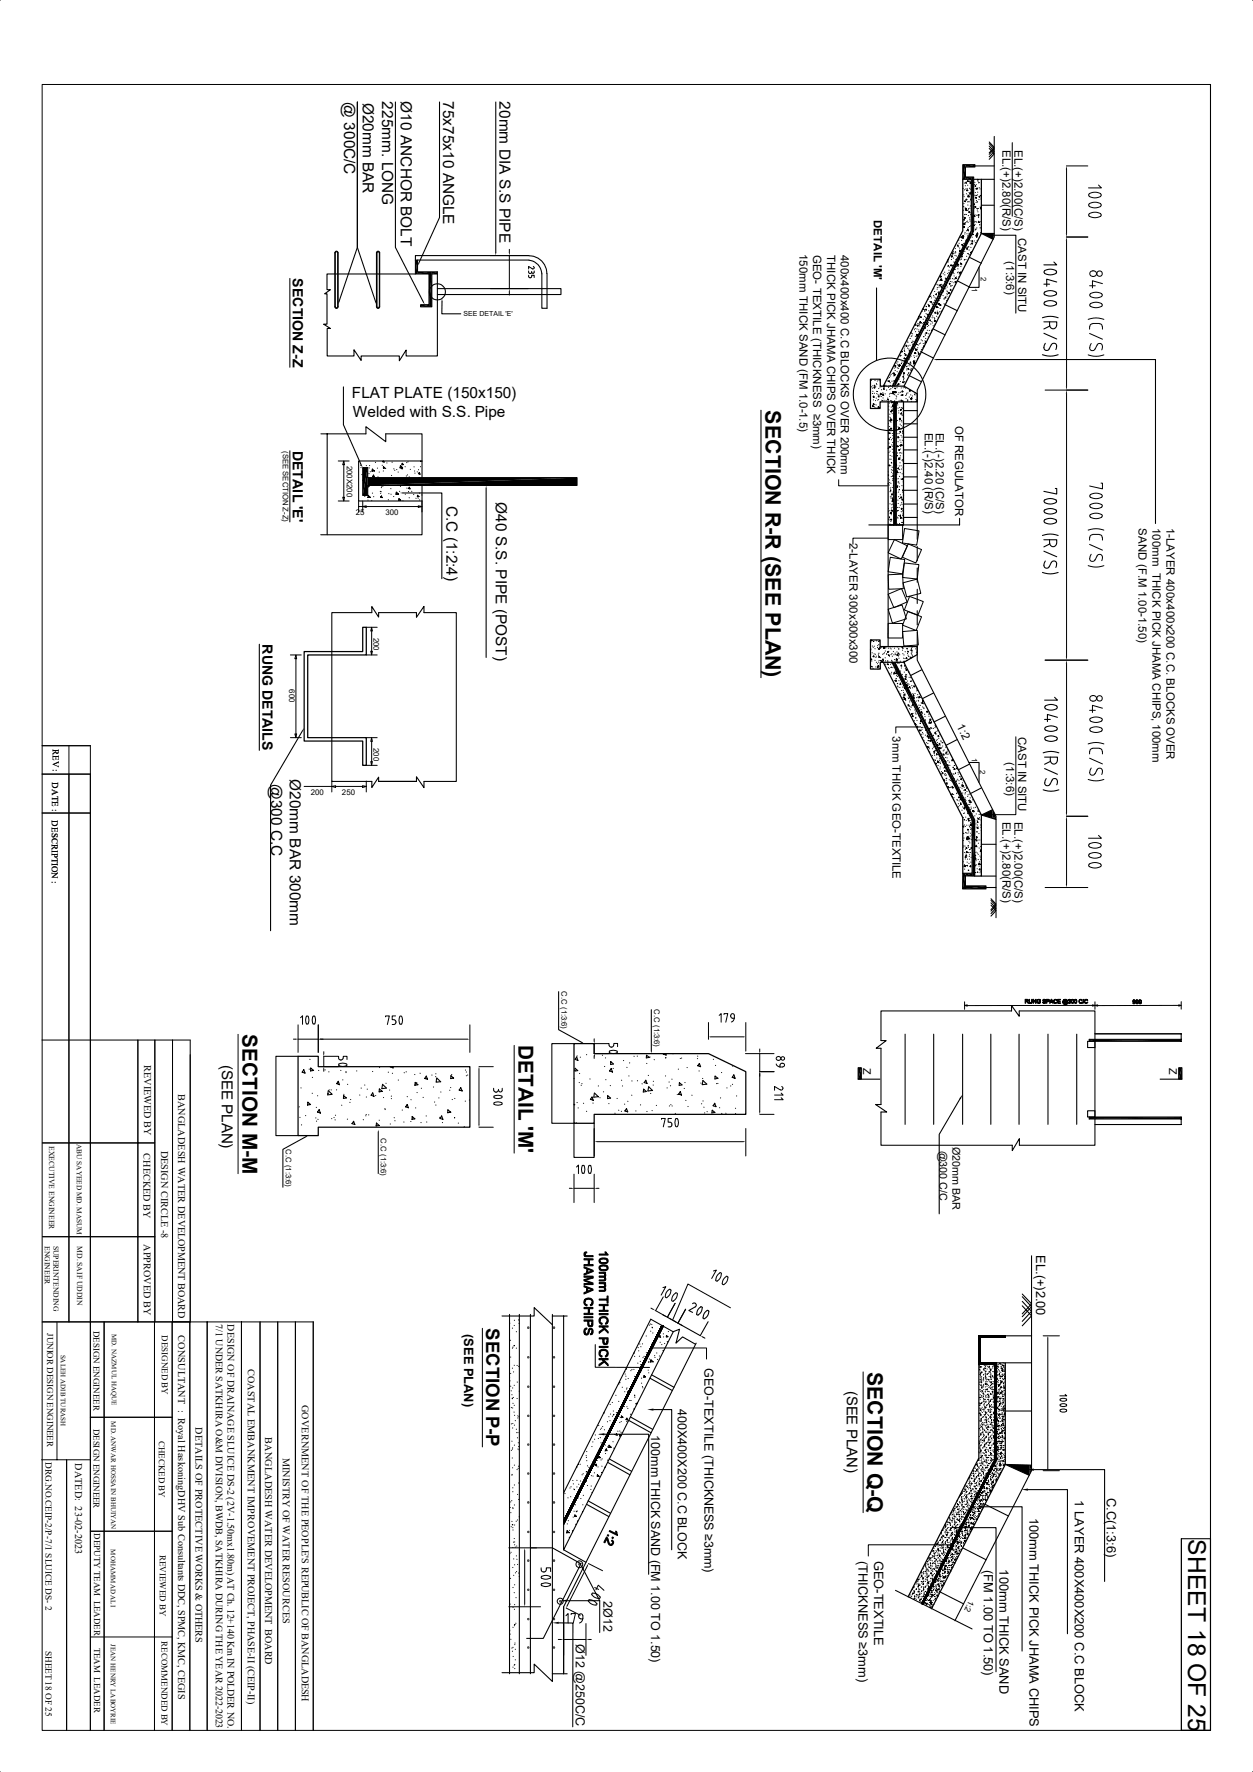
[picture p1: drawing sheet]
<svg xmlns="http://www.w3.org/2000/svg" width="297mm" height="420mm" viewBox="0 0 297 420" stroke-linecap="round" stroke-linejoin="round" font-family="sans-serif">
<defs><g id="words">
<text font-size="5.8" x="281.6" y="364.8" transform="rotate(90 281.6 364.8)">SHEET 18 OF 25</text>
<text font-size="5.1" x="181.4" y="97.2" transform="rotate(90 181.4 97.2)">SECTION R-R (SEE PLAN)</text>
<text font-size="5" x="205.7" y="325.2" transform="rotate(90 205.7 325.2)">SECTION Q-Q</text>
<g font-size="4.9">
<text x="57.4" y="245.2" transform="rotate(90 57.4 245.2)">SECTION M-M</text>
<text x="122.9" y="247.8" transform="rotate(90 122.9 247.8)">DETAIL 'M'</text>
</g>
<text font-size="4.4" x="115.3" y="314.8" transform="rotate(90 115.3 314.8)">SECTION P-P</text>
<g font-size="3.6">
<text x="105" y="24" transform="rotate(90 105 24)">75x75x10 ANGLE</text>
<text x="81.6" y="24.3" transform="rotate(90 81.6 24.3)">@ 300C/C</text>
<text x="86" y="24.3" transform="rotate(90 86 24.3)">Ø20mm BAR</text>
<text x="90.6" y="24" transform="rotate(90 90.6 24)">225mm. LONG</text>
<text x="95" y="24" transform="rotate(90 95 24)">Ø10 ANCHOR BOLT</text>
<text x="118.4" y="24" transform="rotate(90 118.4 24)">20mm DIA S.S PIPE</text>
<text x="83.4" y="94.3">FLAT PLATE (150x150)</text>
<text x="83.6" y="98.7">Welded with S.S. Pipe</text>
<text x="105.9" y="119.8" transform="rotate(90 105.9 119.8)">C.C (1:2:4)</text>
<text x="117.6" y="119" transform="rotate(90 117.6 119)">Ø40 S.S. PIPE (POST)</text>
<text x="64.3" y="185.8" transform="rotate(90 64.3 185.8)">@300 C.C</text>
<text x="68.7" y="184.7" transform="rotate(90 68.7 184.7)">Ø20mm BAR 300mm</text>
<text x="52.6" y="252.3" transform="rotate(90 52.6 252.3)">(SEE PLAN)</text>
</g>
<text font-size="3.5" x="200.7" y="329.6" transform="rotate(90 200.7 329.6)">(SEE PLAN)</text>
<g font-size="3.3">
<text x="69.4" y="66" transform="rotate(90 69.4 66)">SECTION Z-Z</text>
<text x="69.4" y="106.8" transform="rotate(90 69.4 106.8)">DETAIL 'E'</text>
<text x="62.2" y="152.7" transform="rotate(90 62.2 152.7)">RUNG DETAILS</text>
</g>
<g font-size="3">
<text x="245.6" y="297.5" transform="rotate(90 245.6 297.5)">EL.(+)2.00</text>
<text x="110" y="316.2" transform="rotate(90 110 316.2)">(SEE PLAN)</text>
<text x="167" y="324.2" transform="rotate(90 167 324.2)">GEO-TEXTILE (THICKNESS ≥3mm)</text>
<text x="160.7" y="333.9" transform="rotate(90 160.7 333.9)">400X400X200 C.C BLOCK</text>
<text x="154.4" y="340.1" transform="rotate(90 154.4 340.1)">100mm THICK SAND (FM 1.00 TO 1.50)</text>
<text x="244" y="359.7" transform="rotate(90 244 359.7)">100mm THICK PICK JHAMA CHIPS</text>
<text x="254.8" y="355.6" transform="rotate(90 254.8 355.6)">1 LAYER 400X400X200 C.C BLOCK</text>
<text x="262.4" y="355" transform="rotate(90 262.4 355)">C.C(1:3:6)</text>
<text x="203.5" y="369.9" transform="rotate(90 203.5 369.9)">(THICKNESS ≥3mm)</text>
<text x="207.2" y="369.9" transform="rotate(90 207.2 369.9)">GEO-TEXTILE</text>
<text x="236.9" y="371.9" transform="rotate(90 236.9 371.9)">100mm THICK SAND</text>
<text x="233.2" y="372.1" transform="rotate(90 233.2 372.1)">(FM 1.00 TO 1.50)</text>
<text x="143" y="379.5" transform="rotate(90 143 379.5)">2Ø12</text>
<text x="136.5" y="389.7" transform="rotate(90 136.5 389.7)">Ø12 @250C/C</text>
</g>
<g font-size="2.7">
<text x="237.7" y="35.5" transform="rotate(90 237.7 35.5)">EL.(+)2.80(R/S)</text>
<text x="240.5" y="35.5" transform="rotate(90 240.5 35.5)">EL.(+)2.00(C/S)</text>
<text x="207.1" y="52.2" transform="rotate(90 207.1 52.2)">DETAIL 'M'</text>
<text x="241.4" y="56.4" transform="rotate(90 241.4 56.4)">CAST IN SITU</text>
<text x="189.5" y="60.2" transform="rotate(90 189.5 60.2)">150mm THICK SAND (FM 1.0-1.5)</text>
<text x="192.7" y="60.3" transform="rotate(90 192.7 60.3)">GEO- TEXTILE (THICKNESS ≥3mm)</text>
<text x="196" y="60.4" transform="rotate(90 196 60.4)">THICK PICK JHAMA CHIPS OVER THICK</text>
<text x="199.3" y="60.5" transform="rotate(90 199.3 60.5)">400x400x400 C.C BLOCKS OVER 200mm</text>
<text x="238.5" y="61.9" transform="rotate(90 238.5 61.9)">(1:3:6)</text>
<text x="226.4" y="100.9" transform="rotate(90 226.4 100.9)">OF REGULATOR</text>
<text x="219.2" y="102.5" transform="rotate(90 219.2 102.5)">EL.(-)2.40 (R/S)</text>
<text x="221.9" y="102.5" transform="rotate(90 221.9 102.5)">EL.(-)2.20 (C/S)</text>
<text x="269.9" y="125.2" transform="rotate(90 269.9 125.2)">SAND (F.M 1.00-1.50)</text>
<text x="273.2" y="125.1" transform="rotate(90 273.2 125.1)">100mm THICK PICK JHAMA CHIPS, 100mm</text>
<text x="276.5" y="125.1" transform="rotate(90 276.5 125.1)">1-LAYER 400x400x200 C.C. BLOCKS OVER</text>
<text x="201.3" y="128.7" transform="rotate(90 201.3 128.7)">2-LAYER 300x300x300</text>
<text x="226.7" y="172.1" transform="rotate(64 226.7 172.1)">1:2</text>
<text x="211.5" y="174.5" transform="rotate(90 211.5 174.5)">3mm THICK GEO-TEXTILE</text>
<text x="241.4" y="174.6" transform="rotate(90 241.4 174.6)">CAST IN SITU</text>
<text x="238.5" y="180.7" transform="rotate(90 238.5 180.7)">(1:3:6)</text>
<text x="237.7" y="194.8" transform="rotate(90 237.7 194.8)">EL.(+)2.80(R/S)</text>
<text x="240.5" y="194.8" transform="rotate(90 240.5 194.8)">EL.(+)2.00(C/S)</text>
</g>
<g font-size="2.5">
<text x="204.6" y="253" transform="rotate(90 204.6 253)">Z</text>
<text x="277.2" y="253" transform="rotate(90 277.2 253)">Z</text>
<text x="222.7" y="272.7" transform="rotate(90 222.7 272.7)">@300 C/C</text>
<text x="225.8" y="271.9" transform="rotate(90 225.8 271.9)">Ø20mm BAR</text>
</g>
<g font-size="2.4">
<text x="34.2" y="252.5" transform="rotate(90 34.2 252.5)">REVIEWED BY</text>
<text x="42.2" y="259.2" transform="rotate(90 42.2 259.2)">BANGLADESH WATER DEVELOPMENT BOARD</text>
<text x="34" y="273.3" transform="rotate(90 34 273.3)">CHECKED BY</text>
<text x="38.2" y="272.7" transform="rotate(90 38.2 272.7)">DESIGN CIRCLE -8</text>
<text x="34.1" y="294.9" transform="rotate(90 34.1 294.9)">APPROVED BY</text>
<text x="42.2" y="316.5" transform="rotate(90 42.2 316.5)">CONSULTANT : Royal HaskoningDHV Sub Consultants DDC, SPMC, KMC, CEGIS</text>
<text x="51.2" y="313.9" transform="rotate(90 51.2 313.9)">7/1 UNDER SATKHIRA O&amp;M DIVISION, BWDB, SATKHIRA DURING THE YEAR 2022-2023</text>
<text x="53.9" y="313.9" transform="rotate(90 53.9 313.9)">DESIGN OF DRAINAGE SLUICE DS-2 (2V-1.50mx1.80m) AT Ch. 12+140 Km IN POLDER NO.</text>
<text x="58.7" y="324.4" transform="rotate(90 58.7 324.4)">COASTAL EMBANKMENT IMPROVEMENT PROJECT, PHASE-II (CEIP-II)</text>
<text x="71.5" y="333" transform="rotate(90 71.5 333)">GOVERNMENT OF THE PEOPLE'S REPUBLIC OF BANGLADESH</text>
<text x="46.4" y="338.2" transform="rotate(90 46.4 338.2)">DETAILS OF PROTECTIVE WORKS &amp; OTHERS</text>
<text x="62.8" y="340.7" transform="rotate(90 62.8 340.7)">BANGLADESH WATER DEVELOPMENT BOARD</text>
<text x="17.8" y="346.8" transform="rotate(90 17.8 346.8)">DATED: 23-02-2023</text>
<text x="67" y="345.5" transform="rotate(90 67 345.5)">MINISTRY OF WATER RESOURCES</text>
</g>
<g font-size="2.2">
<text x="10.8" y="346.5" transform="rotate(90 10.8 346.5)">DRG.NO.CEIP-2/P-7/1 SLUICE DS- 2</text>
<text x="10.8" y="391.3" transform="rotate(90 10.8 391.3)">SHEET 18 OF 25</text>
</g>
<g font-size="2.1">
<text x="12.5" y="177.5" transform="rotate(90 12.5 177.5)">REV :</text>
<text x="12.4" y="185.4" transform="rotate(90 12.4 185.4)">DATE :</text>
<text x="12.3" y="194.4" transform="rotate(90 12.3 194.4)">DESCRIPTION :</text>
<text x="11.2" y="315.9" transform="rotate(90 11.2 315.9)">JUNIOR DESIGN ENGINEER</text>
<text x="22.1" y="315.4" transform="rotate(90 22.1 315.4)">DESIGN ENGINEER</text>
<text x="38.4" y="316.5" transform="rotate(90 38.4 316.5)">DESIGNED BY</text>
<text x="22.2" y="338.6" transform="rotate(90 22.2 338.6)">DESIGN ENGINEER</text>
<text x="37.7" y="341.5" transform="rotate(90 37.7 341.5)">CHECKED BY</text>
<text x="22.3" y="363.4" transform="rotate(90 22.3 363.4)">DEPUTY TEAM LEADER</text>
<text x="37.9" y="368.6" transform="rotate(90 37.9 368.6)">REVIEWED BY</text>
<text x="38.3" y="389" transform="rotate(90 38.3 389)">RECOMMENDED BY</text>
<text x="22.3" y="390.5" transform="rotate(90 22.3 390.5)">TEAM LEADER</text>
</g>
<text font-size="2" x="229.8" y="379.2" transform="rotate(115 229.8 379.2)">1:2</text>
<g font-size="1.9">
<text x="82.3" y="110.4" transform="rotate(90 82.3 110.4)">200X200</text>
<text x="84.4" y="122">25</text>
<text x="91.4" y="122">300</text>
<text x="88.6" y="151.1" transform="rotate(90 88.6 151.1)">200</text>
<text x="68.5" y="163.4" transform="rotate(90 68.5 163.4)">600</text>
<text x="88.6" y="177.2" transform="rotate(90 88.6 177.2)">200</text>
<text x="73.7" y="188.3">200</text>
<text x="81.1" y="188.3">250</text>
</g>
<g font-size="1.8">
<text x="232.5" y="65.6" transform="rotate(90 232.5 65.6)">2</text>
<text x="230.3" y="68.3" transform="rotate(90 230.3 68.3)">1</text>
<text x="67.1" y="106.8" transform="rotate(90 67.1 106.8)">(SEE SECTION Z-Z)</text>
<text x="230.3" y="179.7" transform="rotate(90 230.3 179.7)">1</text>
<text x="232.3" y="182.5" transform="rotate(90 232.3 182.5)">2</text>
<text x="133.1" y="234.9" transform="rotate(90 133.1 234.9)">C.C (1:3:6)</text>
<text x="155.1" y="239.2" transform="rotate(90 155.1 239.2)">C.C (1:3:6)</text>
<text x="90.3" y="269.7" transform="rotate(90 90.3 269.7)">C.C (1:3:6)</text>
<text x="11.6" y="271.6" transform="rotate(90 11.6 271.6)">EXECUTIVE ENGINEER</text>
<text x="67.7" y="272.3" transform="rotate(90 67.7 272.3)">C.C (1:3:6)</text>
<text x="10.6" y="295.3" transform="rotate(90 10.6 295.3)">ENGINEER</text>
<text x="12.7" y="295.2" transform="rotate(90 12.7 295.2)">SUPERINTENDING</text>
<text x="18.3" y="295.3" transform="rotate(90 18.3 295.3)">MD. SAIF UDDIN</text>
</g>
<g font-size="1.7">
<text x="109.9" y="74.8">SEE DETAIL 'E'</text>
<text x="18.2" y="271.1" transform="rotate(90 18.2 271.1)">ABU SAYEED MD. MASUM</text>
<text x="26.5" y="316.1" transform="rotate(90 26.5 316.1)">MD. NAZMUL HAQUE</text>
<text x="14.4" y="321.1" transform="rotate(90 14.4 321.1)">SALEH ADIB TURASH</text>
<text x="26.4" y="336.9" transform="rotate(90 26.4 336.9)">MD. ANWAR HOSSAIN BHUIYAN</text>
<text x="26.3" y="367.2" transform="rotate(90 26.3 367.2)">MOHAMMAD ALI</text>
<text x="26.3" y="389.7" transform="rotate(90 26.3 389.7)">JEAN HENRY LABOYRIE</text>
</g>
</g></defs>
<g fill="none" stroke="#000" stroke-width=".25">
<path d="M0 0h.1M296.9 0h.1M93.7 24.2v34.4l6.6 12.9M104.2 24.2v27.4l-4.9 10.8M117.5 24.2v35.7M231.1 39.3h4.6M234.5 33.7l1.2 1.2-1.2 1.3M234.5 34l1.2 1.3-1.2 1.3M234.5 34.6l1.2 1.3-1.2 1.3M234.5 35.2l1.2 1.2-1.2 1.4M235.7 32.3v23.9l-18.3 36.3v35.3M239.9 33.8v17.4"/>
<path d="M286.9 20v390.1zM79.5 59.9v12.8M79.5 59.6h.4l.2 .3v12.8a.38 .38 0 0 1-.3 .4 .38 .38 0 0 1-.4-.4v-12.8zM79.5 59.9l.3-.3 .2 .3M80.1 59.9v12.8M89.4 59.6h.3l.3 .3v12.8a.38 .38 0 0 1-.4 .4 .38 .38 0 0 1-.4-.4v-12.8zM89.5 59.7h.2l.2 .2v12.8l-.3 .3-.2-.3v-12.8zM225.8 59.9l.1 .2-.2-.1zM226 59.6h.1M226.3 60h.1M226.4 58.9h.1M226.5 59.6h.1"/>
<path d="M226.5 59.9h.1M227 58.1l.1 .2h-.2zM227.1 58.5h.1M227.2 56.9h.1M227.3 57.7h.1M227.5 58.8h.1M227.5 59.3l.3 .3h-.3zM227.7 56.2h.1M227.9 57h.1M228 58h.1M228 56.1l.3 .2h-.3zM228 57.9h.1"/>
<path d="M228.1 58l.2 .2h-.2zM228.1 58.5h.1M228.1 56.3h.1M228.2 55.8h.1M228.3 55.9l.2 .1h-.2zM228.3 56.3v.2l-.1-.1zM228.3 44.7h.1M228.3 53.1h.1M228.3 59.7h.1M228.3 52.4h.1M228.3 51.4h.1M228.3 48.9h.1"/>
<path d="M228.4 49.8h.1M228.4 46.2h.1M228.4 57.7h.1M228.4 53.3h.1M228.5 53.7l.1 .1-.1 .1zM228.5 49.1h.1M228.5 48.2h.1M228.5 52.9l.3 .2h-.3zM228.5 51.9l.1 .3-.2-.1zM228.5 53.9h.1M228.5 46.6h.1M228.6 50.9h.1"/>
<path d="M228.6 45h.1M228.6 51.5l.2 .2h-.2zM228.6 47.8h.1M228.6 43.4h.1M228.7 59.6h.1M228.7 55.5h.1M228.7 51.6h.1M228.7 55.1h.1M228.8 47.6l.1 .2-.3-.1zM228.8 50.8h.1M228.8 44h.1M228.9 49.4l.1 .1h-.2z"/>
<path d="M228.9 52.7h.1M228.9 49.3h.1M228.9 44.8h.1M228.9 57h.1M229 43.2l.1 .2h-.2zM229 47.2l.2 .1-.2 .1zM229 49.6l.2 .3h-.2zM229 43.1h.1M229 56.9h.1M229.1 50.8h.1M229.1 45.9h.1M229.1 54.7h.1"/>
<path d="M229.1 52.6h.1M229.2 58.6h.1M229.2 55.4h.1M229.2 59.1h.1M229.2 45l.2 .2h-.2zM229.2 44.7h.1M229.2 58.8l.1 .2h-.1zM229.3 52.4h.1M229.3 47.8h.1M229.3 55.9h.1M229.3 58.6h.1M229.4 43.9h.1"/>
<path d="M229.4 54.3v.1M229.4 42.8l.2 .2h-.2zM229.4 48.6h.1M229.4 46.2h.1M229.4 52.7h.1M229.5 46.4l.2 .3h-.3zM229.5 54.5l.1 .2-.2-.1zM229.5 54h.1M229.5 49.7h.1M229.5 51.1h.1M229.6 49.4h.1M229.7 58.5h-.1"/>
<path d="M229.7 47.8h.1M229.7 59.3h.1M229.7 55.5h.1M229.7 45.6h.1M229.7 55.3h.1M229.7 50.1l.1 .2h-.2zM229.7 42.9h.1M229.7 46.2h.1M229.8 51.6h.1M229.8 44.6h.1M229.8 53.7h.1M229.9 49.4h.1"/>
<path d="M229.9 43h.1M229.9 52.1h.1M229.9 57.1h.1M229.9 52.4h.1M229.9 50.4h.1M230 45.8v.2l-.1-.1zM230 44.8h.1M230 47.4h.1M230 48.8h.1M230 57.9h.1M230 43.2h.1M230 53.6h.1"/>
<path d="M230.1 50.9h.1M230.1 45.6h.1M230.1 47.2h.1M230.1 58.6h.1M230.2 43.3l-.2-.1v.2h.2M230.3 59.9l-.1-.1 .1 .1M230.3 59.6h.1M230.4 57.6l.1 .2h-.2zM230.4 56.2h.1M230.5 57v.2l-.1-.1zM230.5 57.4h.1M230.5 55.5l.2 .1h-.2z"/>
<path d="M230.7 55.5h.1M230.8 53.3l.1 .1h-.1M230.8 42.5h4.9M230.9 49.4h.1M230.9 52.7h.1M230.9 57.1h.1M230.9 43.7h.1M230.9 51.1l.2 .2h-.2zM230.9 48.3l.1 .2h-.2zM231 52.5h.1M231.1 43.2h.1M231.1 46.3h.1"/>
<path d="M231.1 50.9h.1M231.1 53.2h.1M231.1 48.9l.2 .2h-.2zM231.2 45.6h.1M231.2 44l.1 .2-.2-.1zM231.2 54.5h.1M231.2 57.5h.1M231.3 54.4h.1M231.3 44.7h.1M231.3 46.4h.1M231.3 55.9h.1M231.3 52.5h.1"/>
<path d="M231.3 46.8l.2 .1h-.2zM231.4 48h.1M231.4 54.3h.1M231.4 52.7h.1M231.4 43.8h.1M231.4 47.5h.1M231.4 55.7l.3 .2-.3 .1zM231.5 46.3h.1M231.5 51h.1M231.5 54h.1M231.5 49.4h.1M231.5 44.6l.2 .1-.2 .1z"/>
<path d="M231.6 56.2l-.1 .1M231.6 57h.1M231.6 47.8h.1M231.6 49.8h.1M231.7 49.4h.1M231.7 47.9h.1M231.7 46.2h.1M231.7 42.5l.2 .1M231.7 55.2l.1 .2h-.2zM231.7 55.5h.1M231.7 45.6h.1M231.7 44.6h.1"/>
<path d="M231.8 50.2h.1M231.8 42.5l.1 .1M231.8 43h.1M231.9 42.6h.1M231.9 49.4h.1M231.9 51.4h.1M231.9 52.5l.3 .2h-.3zM231.9 50.8l.1 .3-.2-.1zM231.9 51.6h.1M232 43.3h.1M232 47.3h.1M232.1 43.3h.1"/>
<path d="M232.1 50.9h.1M232.1 44.5h.1M232.2 46.5v.2h-.1zM232.2 53.3h.1M232.3 44.8h.1M232.3 54h.1M232.3 52.5h.1M232.3 49.1h.1M232.4 46.4h.1M232.5 46.3h.1M232.5 55.2h.1M232.5 55.5h.1"/>
<path d="M232.5 47.2h.1M232.5 54.1h.1M232.5 53.9h.1M232.6 55.1h.1M232.6 49.4l-.1-.2-.1 .3h.2M232.6 48.6h3.1M235.7 55.3h-3.1l2.8 1.4M235.8 55.8h5v18.4M68.7 66v21M79.5 72.7l.3 .3 .2-.3M80.3 71.5l4.4-12.9v-34.4v34.4l4.3 12.9M98.5 61.6h26.9"/>
<path d="M98.5 61.6v3.3M99 61.6v2.8h4.7v20h-7.4v-1.4l-1.6 2.5v-1.1h-9.1v1l-1.7-2.5v1.5h-6.3v-6.5h.7l-1.6-1.1h.8v-7.2h-.5l1.3-.9h-.8v-3.8h24.2v7.3h-2v.5h2.7v-7.8h1.3M103.7 68.4h29.3v1.4h-29.3M104.8 71.5l-.1 2.9h4.5M125.4 60.6a4.2 4.2 0 0 1 4.2 4.3M125.4 60.6h-26.9v1M125.4 61.7a3.4 3.4 0 0 1 3 3.2v8.2h1.3v-8.2M207.8 68.2v17.2M215.9 78.8v.1M216 79.7h.1M216 79h.1M216.2 79.6h.1"/>
<path d="M216.3 79.1h.1M216.7 78.1h.1M216.9 77.9h.1M217 79.7h.1M217 78.6h.1M217 76.9l.1 .2-.1-.1zM217.2 79.8h.1M217.3 79.2l.2 .2h-.2zM217.3 78h.1M217.5 77.1l.1 .1-.1 .1zM217.6 76.7h.1M217.6 79.5h.1"/>
<path d="M217.7 75.5h.1M217.7 75.6h.1M217.8 78.2h.1M217.8 78.6h.1M217.8 75.1h.1M217.8 77h.1M217.8 76.8h.1M217.9 75.4h.1M218 77.3h.1M218.1 76.2l.3 .3h-.3zM218.3 75.1l.1 .2-.2-.1zM218.4 75.1h.1"/>
<path d="M218.6 76.7h.1M218.6 73.7h.1M218.8 73.2l-.1 .1M218.8 75.6h.1M218.9 76.4h.1M218.9 78.2h.1M219 79.8h-.1M219 76.6h.1M219.1 75h.1M219.2 73.6h.1M219.2 73.4h.1M219.2 73.8h.1"/>
<path d="M219.2 77.6l.1 .2h-.1zM219.3 79.2h.1M219.3 79.5h.1M219.4 75.2h.1M219.4 77.6h.1M219.5 73.3l.1 .2-.2-.1zM219.5 75.6h.1M219.5 74.3h.1M219.5 72.6h.1M219.5 78.8l.2 .2h-.2zM219.6 72.7h.1M219.6 73.4h.1"/>
<path d="M219.8 74.5h.1M219.8 76.7l.1 .1h-.2zM219.8 78.3h.1M219.8 77.4h.1M219.9 74.5l.2 .1-.2 .1zM220 72.1h.1M220 70.9h.1M220 79.8h.1M220 76.4h.1M220.1 77.2h.1M220.1 72.3l.2 .2h-.2zM220.1 73.7h.1"/>
<path d="M220.1 79.1h.1M220.3 72.7h.1M220.3 78.3h.1M220.3 70.2l.2 .1zM220.3 70.4h.1M220.4 71.5h.1M220.5 75.8l.1 .2-.2-.1zM220.6 76.8h.1M220.6 70.2h.1M220.7 73.4h.1M220.7 71.5l.1 .2-.2-.1zM220.8 78.3h.1"/>
<path d="M220.8 70.6h.1M220.9 76.2h.1M220.9 78.1h.1M220.9 72h.1M220.9 75.3h.1M221 72.2h.1M221 76.5h.1M221.1 74.9h.1M221.1 77.9l2.9 1.5M221.2 71.7h.1M221.2 77.2h.1M221.2 73.7h.1"/>
<path d="M221.3 70.1h.1M221.3 68.5h.1M221.4 75.3h.1M221.4 70.4h.1M221.5 71.2h.1M221.5 69.1h.1M221.5 75.9l.3 .2h-.3zM221.5 75.5h.1M221.6 76.8h.1M221.7 74l.1 .2h-.2zM221.7 70.7h.1M221.9 74.2h.1"/>
<path d="M222 72.2h.1M222 69.6v.2h-.2zM222 75h.1M222 76.2v.1M222 76.2h.1M222 72.6l.3 .3h-.3zM222.1 67.4h.1M222.1 68.5h.1M222.2 73.7h.1M222.2 68.2h.1M222.2 74.1l.2 .1-.2 .1zM222.2 74.5h.1"/>
<path d="M222.3 67.6h.1M222.3 69.3h.1M222.3 72.9h.1M222.4 75.3h.1M222.4 71.3h.1M222.4 71.9l.2 .2h-.2zM222.5 69.7h.1M222.5 69.1h.1M222.5 68.1h.1M222.6 69.6l-.1 .1M222.6 66.5h.1M222.6 71.2h.1"/>
<path d="M222.7 69.5l-.2-.1v.3M222.7 72h.1M222.7 73.9h.1M222.7 72.1h.1M222.7 72.3h.1M222.8 70.7h.1M222.8 67.6l.2 .1h-.2zM222.8 73.1h.1M222.9 65.6h.1M222.9 69h.1M222.9 67.4h.1M222.9 72.2l.1 .2-.2-.1z"/>
<path d="M223 72.2h.1M223 65.4l.1 .1-.1 .1zM223 66.3h.1M223 65.8h.1M223.1 66.2l.2 .2h-.3zM223.1 73.8h.1M223.1 67.9l.1 .2-.1-.1zM223.1 66.1h.1M223.2 73.7h.1M223.2 67.4h.1M223.3 68.2h.1M223.4 67.6h.1"/>
<path d="M223.5 70.1h.1M223.6 64.9h.1M223.6 69.1l-.1 .1M223.8 70.7h.1M223.8 70.9h.1M223.8 72h.1M223.9 66.7h.1M223.9 64.5h.1M223.9 65.2h.1M224 72.3h.1M224 72.2l2.9 1.5M224.1 65.9h.1"/>
<path d="M224.1 70.4l.1 .2-.2-.1zM224.2 66.1h.1M224.2 68.5h.1M224.4 67.6h.1M224.4 71.2h.1M224.4 66.1v.1M224.4 69.6h.1M224.5 69h.1M224.5 70.2h.1M224.5 68h.1M224.5 69.2h.1M224.6 69.7h.1"/>
<path d="M224.6 61.7l.1 .2-.1-.1M224.6 64.8h.1M224.7 62.1h.1M224.7 70.9h.1M224.7 63.2h.1M224.7 63h.1M224.7 62.9h.1M224.7 61.6h.1M224.7 61.5h.1M224.8 70.7h.1M224.9 69.3l.1 .2h-.2zM224.9 64.6h.1"/>
<path d="M224.9 64.1h.1M225 63.3h.1M225 67.1l.2 .2h-.2zM225.2 66.1h.1M225.2 66h.1M225.3 66.7h.1M225.3 68.6l.1 .2-.1-.1zM225.4 67.7h.1M225.4 67.9h.1M225.4 62.8l.2 .1-.2 .1zM225.5 61.5h.1M225.6 69.2h.1"/>
<path d="M225.6 61h.1M225.6 60.6l.2 .2h-.2zM225.6 66.8h.1M225.7 67.6h.1M225.7 63.1h.1M225.8 66h.1M225.8 60.4h.1M225.8 62.9h.1M225.9 62.8h.1M225.9 64.6h.1M226 61.2h.1M226.1 64.9h.1"/>
<path d="M226.1 62.1h.1M226.1 67h.1M226.1 66.2h.1M226.1 65.4h.1M226.2 63.8h.1M226.3 62.2h.1M226.4 66.8h.1M226.4 60.5h.1M226.4 63.9h.1M226.5 65.8l.2 .2h-.3zM226.5 61.6h.1M226.6 66.8l.1 .2-.2-.1z"/>
<path d="M226.7 60.7h.1M226.7 65.7h.1M226.7 63.1h.1M226.8 61.4h.1M226.9 62.5l-.1 .1M226.9 66.5l2.9 1.5M226.9 64.6h.1M227 62.5l.2 .3h-.3zM227 63.7h.1M227.1 63.2h.1M227.1 64.5h.1M227.3 65.6h.1"/>
<path d="M227.3 60h.1M227.4 64.9h.1M227.5 64.6l.2 .1h-.2zM227.5 61.6h.1M227.7 62.4l.2 .1-.2 .1zM227.8 63.2h.1M227.8 64.4h.1M227.8 61.5h.1M227.8 62.7h.1M227.9 61.1h.1M228 62.6h.1M228 60.6l.1 .2h-.2z"/>
<path d="M228 60.3v.1M228.3 60.1h.1M228.6 61.6h.1M228.6 61.5h.1M228.9 61.5h.1M229 62.3h.1M229.1 60.7h.1M229.3 60.1h.1M229.5 60.1h.1M229.7 60.4h.1M229.7 61l2.9 1.4M229.9 60.4h.1"/>
<path d="M232.1 63.3v4.8h-2.4M247.1 75.3l1.9-.3 1.8 .3M247.4 76.3h3.1v.8M247.4 67.4h1.4M247.4 79l3.1 1.3M247.6 64.1l1.4-.3 1.3 .3M247.6 64.8l1.4 .4 1.3-.4M247.6 69.2l1.4-.3 1.3 .3M247.6 69.8l1.4 .4 1.3-.4M247.6 71.6l1.4-.4 1.3 .4M247.6 72.2l1.4 .4 1.3-.4M247.6 64.2l-.1 .1 .1 .5"/>
<path d="M247.6 69.3l-.1 .1 .1 .4M247.6 71.6l-.1 .2 .1 .4M248.8 76.3v.8M248.8 77.3l-1.4 .7M248.8 77.1a.8 .8 0 0 0 .8 .8 .8 .8 0 0 0 .8-.8M249.8 62.1l.7 .7h-3.1M250.3 64.2l.1 .1-.1 .5M250.3 69.3l.1 .1-.1 .4M250.3 71.6l.1 .2-.1 .4M250.5 66.8l-2.4-.6v1.7M81.4 91.7v9l4.2 9.5M180.4 97.2v63.4"/>
<path d="M206.4 90.1h.1M206.5 91.7h.1M206.5 90.1h.1M206.8 92h.1M206.8 93.3h.1M206.8 96.1l.2 .2h-.2zM206.9 91.4h.1M206.9 92.8h.1M207 93.9l.2 .2h-.2zM207 94.8h.1M207.1 95.7v.2l-.1-.1zM207.1 93.9h.1"/>
<path d="M207.2 96.3h.1M207.2 91.8l.2 .1h-.2zM207.2 93.2h.1M207.3 91.3l.1 .2h-.2zM207.3 95.8h.1M207.4 96.6h.1M207.4 90.2h.1M207.5 95h.1M207.6 91.7h.1M207.6 96h.1M207.7 94.4h.1M207.7 90.9h.1"/>
<path d="M207.8 92.8h.1M207.8 96.7h.1M207.8 93.3h.1M207.8 91.1h.1M207.9 90.3h.1M208 92.8h.1M208 94.8h.1M208.1 93.6h.1M208.2 96.4h.1M208.2 94.7h.1M208.3 93.9l.1 .2-.2-.1zM208.3 92.1h.1"/>
<path d="M208.4 90.2h.1M208.4 96.6l-.2 .1v-.3l.2 .3M208.5 96.6h.1M208.6 91.7h.1M208.6 93.8h.1M208.7 93.2l.3 .2-.3 .1zM208.8 93.3h.1M208.9 94h.1M209 91.7h.1M209 92.4h.1M209 94.9h.1M209.2 93.6h.1"/>
<path d="M209.2 95h.1M209.3 93.1h.1M209.3 93.5l.2 .2h-.2zM209.3 93.3h.1M209.3 94.3h.1M209.4 91.7h.1M209.5 91.4l.2 .1h-.2zM209.5 92.1l.1 .2-.2-.1zM209.6 94.9h.1M209.6 91.8h.1M209.8 93.3h.1M210 91.3h.1"/>
<path d="M210 94.9h.1M210.1 92.5h.1M210.4 90.3h.1M210.4 94.4h.1M210.4 89.7h.1M210.5 94.6l.1 .2-.2-.1zM210.5 95.1h.1M210.6 90.4l.1-.1 .1 .2zM210.6 91.8h.1M210.7 98.8h.1M210.7 99.6h.1M210.7 96.3h.1"/>
<path d="M210.7 97.2h.1M210.7 91.4h.1M210.8 95.5h.1M210.8 89.5h.1M210.8 93.4h.1M210.9 93.9h.1M210.9 92.3h.1M210.9 98.2h.1M211 90.7h.1M211 98.9h.1M211 99.6l.2 .1-.2 .1zM211 89.1h.1"/>
<path d="M211 95h.1M211 93.2h.1M211.1 91.4h.1M211.2 92.1h.1M211.2 99.3l.2 .2h-.3zM211.2 88.8h.1M211.2 97.5l.2 .1h-.2zM211.2 96.5h.1M211.3 95h.1M211.3 93.3h.1M211.4 95.3l.2 .1-.2 .1zM211.4 90.3h.1"/>
<path d="M211.5 98h.1M211.5 97.2v.2l-.1-.1zM211.5 91.5l18.7-36.8v-12.2h-2v-3.5h2.9v.6h-2.2v2.4h1.9v12.7l-18.7 36.8M211.5 88.5h.1M211.6 93.1l.2 .2h-.2zM211.6 95.2h.1M211.6 91.9h.1M211.6 96.7h.1M211.6 96v.3l.2-.1-.1-.2M211.7 99.6h.1M211.7 95.9h.1M211.7 92.8l.1 .2-.2-.1z"/>
<path d="M211.8 88.3h.1M211.8 90.9v.1M211.8 90.3h.1M211.8 98.4h.1M211.8 95.2v29.2M211.8 93.4h.1M211.8 97.1h.1M211.9 89.1h.1M212 88.4v.2h-.2zM212 88.8l.1 .1h-.1zM212 87.2h.1M212 95.2h.1"/>
<path d="M212 90.3h.1M212 93.6h.1M212 95h.1M212.1 92.1h.1M212.1 86.6l.2 .1-.2 .1zM212.1 92.8l.3 .2-.3 .1zM212.1 91.9h.1M212.2 87.8h.1M212.2 88.8h.1M212.3 88.7h.1M212.3 92.2h.1M212.3 87.1h.1"/>
<path d="M212.4 94.5h.1M212.4 92.9h.1M212.4 93.8h.1M212.5 89.6h.1M212.5 95.2v29.2M212.5 99.8v.1M212.5 91.3h.1M212.5 94.1h.1M212.6 86.1h.1M212.6 91.9h.1M212.6 88.1h.1M212.7 95.6h.1"/>
<path d="M212.7 99.7h.1M212.7 95.3l.1 .2h-.2zM212.7 87.2h.1M212.7 86.5h.1M212.8 91.4h.1M212.8 96h.1M212.8 85.8h.1M212.9 93.5h.1M212.9 96.7h.1M212.9 91l.1 .2-.2-.1zM213 87.3h.1M213 97.4h.1"/>
<path d="M213 97.9h.1M213.1 95h.1M213.1 93.1h.1M213.1 89.9h.1M213.1 86.4l.3 .2h-.3zM213.1 86.7l.1 .2-.1-.1zM213.2 91h.1M213.2 96.6h.1M213.3 99.8h.1M213.3 99.2l.1 .2h-.1zM213.3 99.1h.1M213.4 94.9h.1"/>
<path d="M213.4 84.4h.1M213.4 90.4h.1M213.4 84.2h.1M213.4 93h.1M213.5 98.1h.1M213.5 97l.2 .2h-.3zM213.6 84.2h.1M213.6 93.7h.1M213.6 91.9h.1M213.7 94.9l.1 .1h-.1zM213.7 96.6h.1M213.7 86.2h.1"/>
<path d="M213.7 86.1h.1M213.7 97.9v.2l-.1-.1zM213.7 83.1l.2 .3h-.3v-.1M213.7 94.9h.1M213.7 99.7h.1M213.7 100h.1M213.7 86.9h.1M213.8 85.8h.1M213.8 98.4h.1M213.8 93.5h.1M213.9 92.7l.1 .1-.2 .1zM213.9 96.7h.1"/>
<path d="M213.9 88h.1M213.9 93.5l.1 .2h-.2zM213.9 95.1h.1M214 87.9h.1M214 96.8h.1M214 98.4h.1M214 93.5h.1M214 95h.1M214.1 91.9h.1M214.1 97.5h.1M214.1 89.2l.1 .2-.2-.1zM214.1 90.3h.1"/>
<path d="M214.2 89.9h.1M214.2 97.3h3.2M214.2 88.9h.1M214.2 88.7h.1M214.2 90.7l-.2-.2v.2h.3M214.2 88.3l.2 .2h-.2zM214.2 89.7h.1M214.3 85.4h.1M214.3 83.1h.1M214.4 84.8l.1 .2h-.2zM214.4 82.7h.1M214.4 90.4h.1"/>
<path d="M214.4 91.8h.1M214.4 83.3h.1M214.4 83.8h.1M214.5 82.2h.1M214.5 83.9h.1M214.6 84.3h.1M214.6 85h.1M214.6 84l.2 .2h-.2zM214.6 92h.1M214.7 93.7h.1M214.7 85h.1M214.8 94.5h.1"/>
<path d="M214.8 81.8l.2 .2h-.2zM214.8 86.9h.1M214.8 93.6h.1M214.9 93.2h.1M214.9 87.7h.1M215 87.3h.1M215 86.8h.1M215.1 95.1h.1M215.1 88.8h.1M215.1 82.5h.1M215.1 80.9h.1M215.1 94.7h.1"/>
<path d="M215.2 81.2h.1M215.2 95h.1M215.2 93.1h.1M215.2 88.9h.1M215.3 82h.1M215.3 88.6h.1M215.3 87.4l.1 .2-.1-.1zM215.4 82.7h.1M215.4 88.3h.1M215.5 86.7h.1M215.5 94.1h.1M215.5 89l2.9 1.5"/>
<path d="M215.6 85.1h.1M215.6 83l.1 .2h-.2zM215.6 92.4l.3 .2-.3 .1zM215.6 92.6h.1M215.6 92.5h.1M215.6 84.7h.1M215.7 81.8h.1M215.7 86.1h.1M215.7 80.2h.1M215.8 85.8h.1M215.8 85.9h.1M215.8 87.7h.1"/>
<path d="M215.9 93.6h.1M215.9 94.5h.1M215.9 86.1h.1M215.9 84.4h.1M215.9 94.4l.2 .2h-.2zM216 87.4h.1M216 87.8h.1M216 87.7h.1M216.1 81.2h.1M216.1 95.1h.1M216.1 94.3l.1 .2-.2-.1zM216.2 81.2h.1"/>
<path d="M216.2 93.9h.1M216.2 80.9h.1M216.3 81.6h.1M216.6 80.9h.1M216.6 85.6l.1 .2-.2-.1zM216.6 84.3h.1M216.6 85.9l.2 .3h-.3zM216.7 85.8l.2 .1h-.2zM216.7 84.7h.1M216.8 93.4h.1M216.8 85.9h.1M216.8 85.4h.1"/>
<path d="M216.9 82.6h.1M216.9 83.6l.2 .1-.2 .1zM216.9 93.6h.1M216.9 93.1h.1M217.1 95.2h.1M217.1 94.7h.1M217.2 84.4h.1M217.2 81.5v.1M217.2 94.9h.1M217.3 82.9l-.3 .1 .1-.3 .2 .3M217.4 82.8h.1M217.4 81.7h.1"/>
<path d="M217.5 85h.1M217.5 82.4h.1M217.6 83.4h.1M217.6 84.4h.1M217.6 81.8h.1M217.7 83.9l.1-.1 .1 .2zM217.7 83.6h.1M217.9 81.5h.1M218.2 81.3h.1M218.2 83.3h.1M218.4 80.6h.1M218.4 83.4l2.9 1.5"/>
<path d="M218.4 82.8h.1M218.6 82.5h.1M218.6 80.8h.1M218.8 81.4h.1M219.1 82.1l-.1-.1-.1 .1 .1 .1M219.2 81.4h.1M219.2 80.8h.1M219.4 81l.1 .2h-.2zM219.4 80.2h.1M222.1 85.2h51.8v38.9M247.1 84.1l1.9 .3 1.8-.3M247.8 81.4a.95 .95 0 0 0-.4 1 .95 .95 0 0 0 .8 .7l.4-.2 .6-1.2a.66 .66 0 0 1 .8-.3 .66 .66 0 0 1 .5 .6"/>
<path d="M250.4 82l-.1 .8M68.7 106.8v16.9M76.1 102.8h10.6v-1.7l4.7 3.6v-1.9h8.6v10.4M77.6 102.8v23.9M85.5 110.3h.1M85.6 110.8h.1M85.8 112.5h.1M85.9 113.8h.1M86 110.8h1.2v2.4h49.6v1.9h-49.6v2.3h-1.2zM86.4 117.6h.1M86.8 110.4h.1M87.2 118.5h.1"/>
<path d="M87.3 117.4l-.1 .5h.6M87.3 115.4h.1M87.3 117.5l.5 .4M87.5 112.3h.1M87.5 110.9h.1M87.5 115.3h.1M87.6 110.4h.1M87.8 111.8h.1M88.1 118.7h.1M88.3 111.2l-.1 .5 .5-.1M88.3 116.9h.1M88.3 111.2l.5 .5"/>
<path d="M88.6 117.7h.1M88.6 112.6l.1 .4-.4-.1zM89 109.6h.1M89.5 111h.1M89.6 113h.1M89.9 111.9h.1M90.1 116.5h.1M90.2 116.9h.1M90.3 116.5h.1M90.4 115.6h.1M90.4 117.6l.2 .3-.4-.1zM90.5 115.1v.1l.3-.1"/>
<path d="M90.6 110.3h.1M90.8 109.3l-.1 .1 .4 .1-.2-.2M90.8 111.6h.1M90.9 110.6l.3 .3-.3 .1zM91.4 111h.1M91.7 109.7h.1M92 118.4h.1M92.2 117h.1M92.6 115.8h.1M92.7 117.1h.1M92.8 112.7h.1M92.9 109.6h.1"/>
<path d="M93.3 117.7h.1M93.3 111.1h.1M93.6 111.5h.1M93.9 116.6v.5h.5M94 111.3h.1M94 116.7l.5 .4M94.1 117.1h.1M94.4 111.9h.1M94.6 118.2l.3 .3-.4 .1zM94.7 116.5h.1M94.9 110.4l-.1 .5M94.9 115.3h.1"/>
<path d="M95 110.4l.5 .5M95 118.7h.1M95.2 110.5l.1 .5-.3-.2zM95.3 111.2h.1M95.3 109.8l.3 .3-.3 .1zM95.4 110.8l-.6 .1M95.5 118.7h.1M95.5 116.8h9.2v20.4M96 110.6h.1M96.1 117.1h.1M96.3 112.8h.1M96.4 109.6h.1"/>
<path d="M96.4 115.7h.1M96.6 112.6h.1M96.7 109.5h.1M96.8 116.5h.1M97 113h.1M97 118h.1M97 115.5l.2 .4-.4-.1zM97.2 111.3h.1M97.6 116.5h.1M98 117.2h.1M98.1 110.7h.1M98.3 111.6h.1"/>
<path d="M98.3 112.1h.1M98.6 118.1h.1M98.9 111.8h.1M99 117.4l.3 .3h-.4zM99.1 118.1h.1M99.2 111.3h.1M99.4 113.2h.1M99.4 112l.2 .4-.4-.1zM99.4 116.9h.1M99.4 118.5h.1M99.7 110.6h.1M99.7 109.3h.3h-15v9.4h15"/>
<path d="M100 117.3h.1M100 115.1v11.6h-24M115.2 115.8v40M210.5 102h.1M210.5 112.6h.2M210.5 111.8h.1M210.5 114.7h.1M210.5 106.2v.1M210.5 114.6l.1 .1M210.6 100.4h.1M210.6 113.5h.1M210.7 104l.1 .1h-.2z"/>
<path d="M210.7 102.5l.2 .2h-.3zM210.7 106.2h.1M210.7 107.3h.1M210.7 105h.1M210.7 101.9h.1M210.7 115h.1M210.7 110.2l.1 .2-.1-.1zM210.8 113.7h.1M210.8 105.8h.1M210.8 101.8l.2 .1-.2 .1zM210.9 114.4h.1M210.9 101.1h.1"/>
<path d="M210.9 108.8h.1M210.9 119.4h.1M210.9 116.5h.1M210.9 106.9h.1M211 108h.1M211 105.8l.1 .2h-.2zM211 103.7h.1M211 117.8h.1M211 115.7h.1M211.1 116.2h.1M211.1 102.7h.1M211.1 116.4h.1"/>
<path d="M211.1 110.4h.1M211.2 114.6h.1M211.2 100.1h.1M211.2 108.8h.1M211.2 118.1h.1M211.2 101.5l.1 .2-.2-.1zM211.2 112.9h.1M211.2 117.6h.1M211.3 109.7h.1M211.3 111.3h.1M211.3 104.2h.1M211.3 109.6h.1"/>
<path d="M211.3 111.9h.1M211.4 105.5h.1M211.4 109.7h.1M211.4 118.8h.1M211.4 119.6h.1M211.4 102h.1M211.4 108.1h.1M211.4 117.1h.1M211.5 117.9h.1M211.5 110.7h.1M211.5 117.1v.2l-.1-.1zM211.5 119.5h.1"/>
<path d="M211.5 106.5h.1M211.5 115.5h.1M211.5 102.7h.1M211.5 105.7h.1M211.5 113.5h.1M211.6 111.5h.1M211.6 104.9h.1M211.6 113.9h.1M211.6 118.7l.2 .2h-.2zM211.6 118.2l.2 .2-.3 .1zM211.6 112.3h.1M211.6 103.3h.1"/>
<path d="M211.6 103.9h.1M211.7 107.2h.1M211.7 101.6h.1M211.7 110.7h.1M211.7 107.3h.1M211.7 112.6h.1M211.7 112.7l.1 .2h-.2zM211.8 119.7h.1M211.8 109.1h.1M211.8 115h.1M211.8 100h.1M211.8 113.4h.1"/>
<path d="M211.8 107.5h.1M211.8 108.5h.1M211.8 116.6v-.1v.2M212.5 110.2h.1M212.5 119.7v.1M212.5 116.8h.1M212.5 105.8h.1M212.5 110.4h.1M212.5 107.9l.2 .1h-.2zM212.6 102h.1M212.6 112.5h.1M212.6 113.5h.1"/>
<path d="M212.6 102.8h.1M212.6 111.8l.3 .2-.3 .1zM212.6 111.5h.1M212.7 103.5h.1M212.7 115.3l.1 .2-.2-.1zM212.7 107.4h.1M212.7 105.7l.2 .1-.2 .1zM212.8 115.1h.1M212.8 118.5h.1M212.9 103.8h.1M212.9 114.3h.1M212.9 101.2h.1"/>
<path d="M212.9 104.7h.1M212.9 119.3h.1M212.9 113.5h.1M212.9 103.5l.2 .2h-.2zM212.9 108.9h.1M212.9 110.9l.1 .2h-.2zM213 117.7h.1M213 116.6h.1M213 114.2h.1M213.1 116.1h.1M213.1 114.5h.1M213.1 106.6h.1"/>
<path d="M213.1 102.7h.1M213.1 101.3l.2 .2-.2 .1zM213.1 108.5l.2 .3h-.2zM213.1 105.6h.1M213.1 110.4h.1M213.1 115.4h.1M213.1 106.6l.1 .2-.1-.1zM213.2 116h.1M213.2 112.9h.1M213.2 107.4h.1M213.2 118.2h.1M213.2 111.3h.1"/>
<path d="M213.3 109.7h.1M213.3 104.3h.1M213.3 108.5h.1M213.4 112h.1M213.4 100.5h.1M213.4 108h.1M213.4 119.7h.1M213.4 117.3h.1M213.4 102.2l.1 .2h-.2zM213.4 107.3h.1M213.4 106.4h.1M213.5 117.8h.1"/>
<path d="M213.5 105.8h.1M213.5 118h.1M213.5 104.8h.1M213.5 101.7h.1M213.6 103.2h.1M213.6 113.5h.1M213.6 110.4h.1M213.6 105.3l-.1 .3 .3-.1-.2-.2M213.6 100.9h.1M213.7 101.6h.1M213.7 119.2h.1M213.7 117.8v.2l-.1-.1z"/>
<path d="M213.7 111.2h.1M213.7 107.4h.1M213.8 109.1h.1M213.8 119.5h.1M213.8 115.1h.1M213.8 103.6h.1M213.8 112.3h.1M213.9 101.2h.1M213.9 104.4h.1M213.9 118.3l.1 .1-.2 .1zM213.9 102.7h.1M213.9 113.5l.1 .2-.2-.1z"/>
<path d="M214 108.9h.1M214 116.7h.1M214 105.5h.1M214 116.1l.2 .2h-.2zM214.1 110.9h.1M214.1 114.2h.1M214.1 102.1l.1 .1M214.1 102.1l-.1 .3 .2-.1M214.1 119h.1M214.1 102.8h.1M214.1 110.5h.1M214.2 117.3h.1"/>
<path d="M214.2 119.5h3.2M214.2 116.2h3.2M214.2 113h3.2M214.2 109.9h3.2M214.2 106.6h3.2M214.2 103.6h3.2M214.2 100.5h3.2M214.2 109.2v-.1l-.2 .2h.2M247.6 118.5l1.4-.3 1.3 .3M247.6 119.1l1.4 .4 1.3-.4M247.6 118.5l-.1 .2 .1 .4M250.1 115.8h.4v1.3l-3.1-.6"/>
<path d="M250.3 118.5l.1 .2-.1 .4M210.5 124.4v28.8M210.6 123.1h.1M210.6 120.6h.1M210.6 121.2h.1M210.7 124.2h.1M210.8 122.6h.1M210.8 122.5h.1M210.8 122.7h.1M210.9 121h.1M210.9 123.2h.1M211 124.2h.1"/>
<path d="M211.1 124.4h.1M211.1 121.5l.2 .2h-.3zM211.2 123.6h.1M211.2 123.1l.2 .1h-.2zM211.2 122h.1M211.2 121.4l.1 .2h-.2zM211.3 120.4h.1M211.4 120.9l.2 .1-.2 .1zM211.6 121.2h.1M211.6 120.2h.1M211.8 121.4h.1M211.8 122.8h.1"/>
<path d="M212.6 121.2h.1M212.7 124.2h.1M212.7 120.3h.1M212.8 122.6h.1M212.8 122.8h.1M212.9 121h-.1M213 122.2h.1M213 124.3h.1M213.1 120.3h.1M213.2 124.1h.1M213.4 122h.1M213.4 122.2l.1 .2-.2-.1z"/>
<path d="M213.5 122.6l.2 .2h-.3zM213.6 121.3h.1M213.7 120.5l.1 .1h-.1zM213.7 123.8h.1M213.8 122.8h.1M213.9 123.8h.1M213.9 121.1h.1M214 122.2h.1M214 121.8h.1M214 124.4v-.1l.2 .1M214 120.6h.1M214 124.3h.1"/>
<path d="M214.1 121.3h.1M214.2 123h.1M214.2 122.6h3.2M217.4 129.5v3.4M217.4 134.6v3.4M217.4 139.7v3.3M227.5 122.9v1.5h-21.5M247.1 126.9l1.9-.3 1.8 .3M247.1 135.7l1.9 .3 1.8-.3M247.4 127.9h3.1v.9M247.4 130.6l3.1 1.4M247.6 120.9l1.4-.4 1.3 .4"/>
<path d="M247.6 121.5l1.4 .3 1.3-.3M247.6 123.2l1.4-.3 1.3 .3M247.6 123.9l1.4 .3 1.3-.3M247.6 120.9l-.1 .1 .1 .5M247.6 123.2l-.1 .2 .1 .4M247.8 133a.95 .95 0 0 0-.4 1 .95 .95 0 0 0 .8 .7l.5-.4M248.8 127.9v.9M248.8 128.9l-1.4 .7M248.8 128.8a.8 .8 0 0 0 .8 .8 .8 .8 0 0 0 .8-.8M250.3 120.9l.1 .1-.1 .5M250.3 123.2l.1 .2-.1 .4M250.4 133.6l-.1 .9"/>
<path d="M250.5 133.6a.66 .66 0 0 0-.5-.6 .66 .66 0 0 0-.8 .3l-.5 1M61.5 152.7v25.1M78.7 145.2h9.4v-1.4l1.6 2.5v-1.1h9v1.1l1.8-2.6v1.5h7.7v40h-7.7v1.5l-1.8-2.6v1.1h-9v-1l-1.6 2.4v-1.4h-9.4zM206.3 153.9v.1M206.4 156.5h.1M206.4 153.8h.1M206.4 155h.1M206.4 152.1h.1M206.5 151.7l.1 .1h-.2zM206.5 156.2h.1M206.6 157.9h.1M206.6 158h.1"/>
<path d="M206.6 156.7h.1M206.6 156.3h.1M206.7 154.7h.1M206.8 153.1h.1M206.8 151.8h.1M206.8 158.1h.1M206.9 158.5h.1M207 153.4h.1M207.1 152h.1M207.1 155.4l.1 .3-.2-.1zM207.2 155h.1M207.2 153.2h.1"/>
<path d="M207.4 156.5h.1M207.4 153.8h.1M207.5 155.1h.1M207.6 158.1h.1M207.6 155.8h.1M207.7 155.5h.1M207.7 157h.1M207.7 151.9h.1M208 153.5h.1M208 157.3h.1M208 153h.1M208.1 158l.1 .2h-.2z"/>
<path d="M208.1 158.5h.1M208.2 157.8l.1 .1h-.1zM208.2 156.9h.1M208.2 152h.1M208.2 155h.1M208.2 155.3h.1M208.3 152.8h.1M208.3 153.7h.1M208.3 154.8h.1M208.3 153.7l.1 .2-.2-.1zM208.4 155.6l.1 .1-.2 .1zM208.4 156.5h.1"/>
<path d="M208.4 152.1h.1M208.4 153.9h.1M208.5 153.5l.2 .1h-.2zM208.6 158.1h.1M208.7 156.6h.1M208.7 155.9h.1M208.8 156.6h.1M209 153.5h.1M209 156.6l.3 .2h-.3zM209.2 155.1h.1M209.3 156.2l.1 .2-.2-.1zM209.4 156.5h.1"/>
<path d="M209.5 153.6h.1M209.5 154.9h.1M209.5 153.3l.3 .3h-.3M209.5 153.3v.3M209.5 153.3h.1M209.6 154.7h.1M209.7 157.5h.1M209.8 155.9h.1M209.8 154.3h.1M209.9 156.6h.1M210 157.4h.1M210 153.5h.1"/>
<path d="M210.1 154.9h.1M210.2 155.1h.1M210.4 156.6h.1M210.4 156.7h.1M210.4 157.4l.2 .1h-.2zM210.5 154.4l.1 .2h-.2zM210.6 153.6h.1M210.6 158.2h.1M210.6 155.2l.2 .1-.2 .1zM210.7 154.4h.1M210.7 158.5h.1M210.8 155.5h.1"/>
<path d="M210.8 159.8h.1M211 153.6h.1M211.1 157.4h.1M211.2 158.2h.1M211.2 153.8h.1M211.2 159.7h.1M211.2 155.2h.1M211.3 158.1h.1M211.3 156.5h.1M211.3 159.3h.1M211.4 154.9h.1M211.4 157l19 37.4v12.6h-2.2v3.7h5.5v-.7h-4.8v-2.4h2.2v-13.3l-19-37.3"/>
<path d="M211.4 156.7h.1M211.5 153.3h.1M211.5 155.5h.1M211.5 157l-.1 .1h.1M211.6 158.2h.1M211.8 154.4h.1M211.8 159.8h.1M211.9 155.2h.1M212 159.4l.2 .2-.3 .1zM212 153.6h.1M212 156.3h.1M212.1 159.1h.1"/>
<path d="M212.2 154.8h.1M212.2 155.2h.1M212.3 159h.1M212.4 159.3h.1M212.4 156.7h.1M212.5 156.6h.1M212.5 156.2l.2 .2h-.3zM212.5 159.5l.1 .2-.3-.1zM212.5 159.1l.1 .2M212.6 156.1h.1M212.6 154.5h.1M212.7 155.1l.1 .2h-.2z"/>
<path d="M212.7 153.3h.1M212.7 156.9l.2 .2h-.2zM212.9 159.8h.1M212.9 154.8l.2 .1h-.2zM212.9 155.2h.1M212.9 155.5h.1M213 153.9h.1M213 153.7h.1M213.1 156h.1M213.2 157.1h.1M213.2 155.2h.1M213.4 156.7h.1"/>
<path d="M213.4 159h.1M213.7 158.3h.1M213.7 157.6v.3l-.1-.1zM213.9 159.9h.1M213.9 154.1h.1M213.9 153.3l.1 .2h-.2zM214 154.9h.1M214 153.7h.1M214.2 156h.1M214.2 155.2h.1M214.3 156.7l-.1 .1M214.3 159.3h.1"/>
<path d="M214.4 156.8h.1M214.4 157.9h.1M214.4 157.7h.1M214.5 156.1h.1M214.5 154.5h.1M214.6 158.5h.1M214.7 159.9h.1M214.7 158.3h.1M214.8 158.7l.2 .1-.2 .1zM214.9 159.9h.1M214.9 155.9l.1 .2-.2-.1zM214.9 153.8h.1"/>
<path d="M215 156.5h.1M215 153.7h.1M215.1 153.8h.1M215.1 154.9h.1M215.2 154.3l.1 .2h-.1zM215.2 155.3h.1M215.3 155.6h.1M215.4 159.3h.1M215.7 155.7h.1M215.8 154.1h.1M216 154.8h.1M216 153.8h.1"/>
<path d="M216.1 155.9l-.2-.1v.2M216.1 155.1h.1M216.1 154.1l.1 .2-.2-.1zM216.2 153.5h.1M216.2 154.6h.1M216.2 155.3h.1M216.3 155.7h.1M217 153.8h.1M217.2 154.6h.1M217.4 149.8v6.7l18.7 37v24M217.4 144.7v3.4M218.5 158.7l-2.6 1.4"/>
<path d="M71.7 173.2l-7.6 12.9v34.5M212 161.3h.1M212.3 161h.1M212.3 161.3l.2 .1-.2 .1zM212.4 160.8h.1M212.5 160.1h.1M212.7 162h.1M212.7 162.6h.1M212.7 160.3h.1M212.8 162.1h.1M212.9 162.8h.1M213 164h.1"/>
<path d="M213.1 161.3h.1M213.3 162.9h.1M213.4 161.9h.1M213.4 162l.1 .2h-.2zM213.5 164.5h.1M213.7 163.7h.1M214 162.9h.1M214 165.4h.1M214.1 163.6h.1M214.1 165.8h.1M214.2 164.2h.1M214.2 162.5h.1"/>
<path d="M214.2 164.8h.1M214.2 165.2l.2 .2h-.2zM214.3 160.9h.1M214.3 162.9h.1M214.4 165.4l.3 .3h-.3zM214.4 164.5l.1 .3-.2-.1zM214.5 166.7h.1M214.5 164.5h.1M214.5 163.2l-.1-.2v.2h.2M214.6 160.9l.2 .1h-.2zM214.6 160.2l.1 .2h-.2zM214.7 166h.1"/>
<path d="M214.8 160.6h.1M214.9 161.8h.1M214.9 160.2h.1M214.9 162.4v-.2l.3 .3h-.3M214.9 167.6h.1M215.1 161.4h.1M215.2 162h.1M215.2 167h.1M215.3 165.4h.1M215.3 163h.1M215.4 165.6h.1M215.4 167.1l.1 .2h-.2z"/>
<path d="M215.4 162.2h.1M215.5 160.5h.1M215.6 168h.1M215.6 166.4h.1M215.6 167.5h.1M215.6 162.8l.1 .2-.2-.1zM215.7 166.1h.1M215.8 168.2h.1M215.8 163.2h.1M215.8 161.5h.1M215.9 160.6h.1M215.9 169.4h.1"/>
<path d="M215.9 161.4h.1M215.9 167.6h.1M216.1 161.5h.1M216.1 162.5h.1M216.1 167.3h.1M216.1 169.1l.2 .1-.2 .1zM216.2 169.2h.1M216.3 163h.1M216.3 167l.2 .1h-.2zM216.4 164.4h.1M216.4 169.6l.1 .2h-.3zM216.4 169.1h.1"/>
<path d="M216.5 165.2h.1M216.5 164.8l.2 .1-.2 .1zM216.5 164.6h.1M216.5 162.6h.1M216.6 165.3l.1 .2-.2-.1zM216.7 170.8h.1M216.7 162.6l.2 .2h-.2zM216.8 168.3h.1M216.9 164.4h.1M216.9 171.6l.2 .1h-.1M217 169h.1M217 170.2h.1"/>
<path d="M217.1 170.1h.1M217.1 168.6h.1M217.1 169.2h.1M217.2 166.2h.1M217.3 165.4h.1M217.3 172.3v-.1l.1 .2-.1-.1M217.3 163.1h.1M217.3 163.3h.1M217.3 163.7h.1M217.3 172.1h.1M217.3 170.8h.1M217.5 164.6h.1"/>
<path d="M217.5 163.7h.1M217.6 165.2h.1M217.6 172.3h.1M217.6 166h.1M217.7 166.2h.1M217.8 169.7h.1M217.8 167.1h.1M217.8 165.4h.1M217.9 165.1l.2 .2h-.3zM217.9 167.7h.1M218 173l.2 .2h-.2zM218.1 171.4h.1"/>
<path d="M218.1 173.1h.1M218.1 167.2h.1M218.2 170.9l.2 .1h-.2zM218.3 170.9h.1M218.3 168.2h.1M218.4 170.8h.1M218.4 173.2h.1M218.4 166.6h.1M218.4 168.7l.2 .1-.2 .1zM218.4 174h.1M218.4 169h.1M218.5 172.4h.1"/>
<path d="M218.5 172.8h.1M218.6 172.4h.1M218.6 166.5l.2 .2h-.2zM218.7 173.6h.1M218.7 169.2h.1M218.7 175h.1M218.7 167.6h.1M218.7 166h.1M218.7 166.2h.1M218.8 174.8h.1M218.8 173.9h.1M218.8 165.9h.1"/>
<path d="M218.8 166l.1 .2h-.2zM218.8 166.8h.1M218.9 167.8h.1M219 167.9h.1M219 175.5h.1M219 172.5h.1M219.2 169.3h.1M219.2 169.8h.1M219.3 170.6h.1M219.3 174.2h.1M219.4 170.9h.1M219.5 172.9l-.1 .2h.2"/>
<path d="M219.6 176h.1M219.8 173.7h.1M219.8 168.6v.2l-.1-.1zM219.8 173.9h.1M219.8 174.4h.1M219.8 174.3l.2 .3h-.2zM219.9 177l.2 .1h-.2zM219.9 176.2h.1M220 174.6h.1M220 175.6h.1M220 175.5h.1M220.1 174.8l.2 .1-.2 .1z"/>
<path d="M220.1 171.4h.1M220.2 168.7h.1M220.2 169.8h.1M220.2 169.3h.1M220.2 177.1h.1M220.2 169.1h.1M220.3 177.5h.1M220.3 172.6l.2 .2h-.2zM220.3 178.2h.1M220.3 170.9h.1M220.4 170.6h.1M220.5 175.5l.1 .2-.2-.1z"/>
<path d="M220.6 170.8h.1M220.6 171.3l-.3 .1v-.3l.2 .3M220.6 172.5h.1M220.6 170.6h-.1M220.7 170.6l-.2-.2v.2M220.7 172.6h.1M220.8 171.1v.2h-.2zM220.8 174h.1M220.9 172.6h.1M221 179.1h.1M221 177.5h.1M221.1 174.4h.1"/>
<path d="M221.2 176.4h.1M221.2 174.2h.1M221.2 177.1h.1M221.2 172.6h.1M221.3 164.3l-2.7 1.3M221.3 171h.1M221.4 178.4h.1M221.4 178.3h.1M221.4 176.8h.1M221.4 178.6h.1M221.5 178l.1 .2-.2-.1zM221.5 179h.1"/>
<path d="M221.5 175.2h.1M221.6 173.6h.1M221.6 172.5h.1M221.7 172h.1M221.7 172.2h.1M221.7 177.9h.1M221.7 173.7l.1 .2-.2-.1zM221.8 174h.1M221.9 173.4h.1M222 178.7l.2 .2h-.2zM222 175.6h.1M222 179.7h.1"/>
<path d="M222.1 175.3h.1M222.2 176.5l.2 .2h-.2zM222.2 176h.1M222.2 173.2h.1M222.4 177.2h.1M222.4 174.4l.1 .1h-.1zM222.5 175h.1M222.7 179.8h.1M222.7 176.2l.1 .2h-.2zM222.8 174.1h.1M222.8 176.7h.1M223 175.6h.1"/>
<path d="M223.1 177.4h-.4l.1-.2 .2 .2M223.1 175.8h.1M223.1 178.5h.1M223.2 177.2h.1M223.3 176.1h.1M223.4 176.8h.1M223.4 178.7h.1M223.5 176h.1M223.6 178h.1M223.7 178.7l.1 .2h-.2zM223.8 177.8h.1M223.8 179.9h.1"/>
<path d="M224.1 179.5h.1M224.1 169.8l-2.7 1.3M224.1 178.6h.1M224.2 177h.1M224.2 177.2h.1M224.3 178.3l.2 .1-.2 .1zM224.5 178.8h.1M224.5 179.6h.1M224.5 178h.1M224.6 177.6h.1M224.7 178.7h.1M226.9 175.3l-2.7 1.4"/>
<path d="M247.3 178.4l1.8-.3 1.9 .3M247.6 179.5h3.1v.8M247.6 170.5h1.4M247.8 167.3l1.3-.3 1.4 .3M247.8 168l1.3 .3 1.4-.3M247.8 172.4l1.3-.4 1.4 .4M247.8 173l1.3 .4 1.4-.4M247.8 174.8l1.3-.4 1.4 .4M247.8 175.4l1.3 .3 1.4-.3M247.8 167.3l-.2 .2 .2 .4M247.8 172.4l-.2 .2 .2 .4M247.8 174.8l-.2 .1 .2 .4"/>
<path d="M249 179.5v.8M250 165.3l.7 .6h-3.1M250.4 167.3l.2 .2-.2 .4M250.4 172.4l.2 .2-.2 .4M250.4 174.8l.2 .1-.2 .4M250.7 170l-2.4-.7v1.7M221.3 180h.1M221.6 180.2h.1M221.8 180.9l.2 .1-.2 .1zM222.3 180.4l.2 .2-.3 .1zM222.3 181.4h.1M222.5 180.6v.2l-.1-.1z"/>
<path d="M222.6 180.2h.1M222.8 182.2h.1M222.8 180.6h.1M222.8 181.8h.1M222.9 181h.1M223.1 183.3h.1M223.1 182.9h.1M223.2 183.6h.1M223.4 183.1l.1 .2-.1-.1zM223.7 182h.1M223.7 184.8l.2 .2h-.2zM223.9 181.8h.1"/>
<path d="M223.9 185.1h.1M223.9 183.5h.1M223.9 182.6l.2 .2h-.2zM224 181.9h.1M224 183.8h.1M224.1 183.4h.1M224.1 180.3h.1M224.1 180.5l.2 .1h-.1M224.2 184.5h.1M224.3 184.9h.1M224.3 182.9h.1M224.3 183.7h.1"/>
<path d="M224.3 185.5h.1M224.4 184.4h.1M224.4 185.6l.1 .2h-.2zM224.5 186.5h.1M224.6 185.6h.1M224.7 180.3h.1M224.7 181.3v.2l-.2-.1zM224.7 186.4l.3 .3h-.3zM224.9 181.9h.1M225 180.6h.1M225 184.8h.1M225.1 181.4h.1"/>
<path d="M225.3 182.5h.1M225.3 185h.1M225.3 186.6h.1M225.4 188.2l.1 .2M225.5 188.4h.1M225.5 186.5h.1M225.6 185.2h.1M225.6 180.3h.1M225.6 188.7l.1 .2M225.7 188.3h-.1M225.7 188.1h.1M225.7 186.7h.1"/>
<path d="M225.7 180l.3 .2-.3 .1zM225.8 186.4h.1M225.8 186.6l.2 .1h-.2zM225.9 183.4h.1M225.9 181.9h.1M225.9 181.8h.1M226 188.3h.1M226 180.2h.1M226.1 184.4v.1M226.1 189.1h.1M226.1 183.5h.1M226.2 181.4h.1"/>
<path d="M226.2 182.2l.2 .2h-.3zM226.3 182.2h.1M226.4 183.3h.1M226.5 183.2h.1M226.7 185.3h.1M226.7 188.1h.1M226.8 185h.1M226.8 189.5h.1M226.9 187.9h.1M226.9 182v.2h-.2zM226.9 189.7h.1M226.9 181.9h.1"/>
<path d="M227 184.7h.1M227.1 183.1h.1M227.1 183.5h.1M227.2 191.2h.1M227.2 190.5h.1M227.2 189.1h.1M227.2 188.9h.1M227.3 185h.1M227.3 189.8h.1M227.3 185.7h.1M227.4 184.1h.1M227.5 191h.1"/>
<path d="M227.5 186.6h.1M227.6 188.9l.1 .2h-.2zM227.7 184.1h.1M227.7 189.3l.2 .2h-.3zM227.7 190.5l.2 .1h-.2zM227.7 190.2h.1M227.8 184.6l.1 .2-.2-.1zM227.9 186.1h.1M227.9 189.7h.1M228 186.8h.1M228 192h.1M228.1 186.1l.2 .2h-.3z"/>
<path d="M228.1 185.5h.1M228.2 186.1l.2 .2h-.3zM228.2 188h.1M228.2 191.3h.1M228.2 195.9l.1-.1 .1 .2h-.2M228.3 197.5h.1M228.3 185h.1M228.3 193.8h.1M228.3 199.2h.1M228.4 192.8h.1M228.4 197.6h.1M228.5 198.6h.1"/>
<path d="M228.5 187.3h.1M228.5 196h.1M228.5 186.6h.1M228.6 191.4v.2h-.1zM228.6 194.3h.1M228.6 195.5h.1M228.6 192.7h.1M228.6 191.8h.1M228.7 191.1h.1M228.7 188.2h.1M228.8 189.5h.1M228.8 189.1h.1"/>
<path d="M228.8 195.9h.1M228.8 187.9h.1M228.8 187.1l.1 .2-.2-.1zM228.9 193.7h.1M228.9 197.3h.1M228.9 186.3h.1M228.9 189.7h.1M229 194.4h.1M229 197.4h.1M229.1 186.9h.1M229.1 186.6h.1M229.2 195.6h.1"/>
<path d="M229.2 187.6h.1M229.2 199h.1M229.2 198.7l.2 .2h-.2zM229.2 199.1h.1M229.3 198.3l.1 .2h-.2zM229.4 188.8h.1M229.4 192.8h.1M229.4 192.6h.1M229.4 197.5h.1M229.4 196.6l.2 .1h-.2zM229.4 188.4h.1M229.5 198.2h.1"/>
<path d="M229.5 198.8h.1M229.5 194l.1 .2-.2-.1zM229.6 194.4h.1M229.6 194.4l.2 .1-.2 .1zM229.6 198.5l.3 .3h-.3zM229.6 190.7h.1M229.6 197.2h.1M229.7 199.4h.1M229.7 180.7h2.4v4.8M229.7 195.6h.1M229.7 191.4h.1M229.7 188.2h.1"/>
<path d="M229.7 190.1h.1M229.7 194h.1M229.8 195.9h.1M229.8 189.7l.1 .2-.2-.1zM229.8 181.1l-2.6 1.4M229.9 190.7h.1M229.9 199.8h.1M230 189.7h.1M230 189.1h.1M230 196.2h.1M230 198.2h.1M230 190l.2 .2h-.2z"/>
<path d="M230 197.5h.1M230 191.9h.1M230 196.6h.1M230.1 194.9h.1M230.1 195.3l.2 .3h-.2zM230.1 194.5h.1M230.2 191.3h.1M230.2 195.2h.1M230.2 199h.1M230.2 191.7h.1M230.3 190.1h.1M230.3 197.9h.1"/>
<path d="M230.3 196.4h.1M230.4 192.9h.1M230.5 196.7h-.1M230.5 189.6h.1M230.6 192.1l.2 .2-.3 .1zM230.8 192.2v.2l-.2-.1zM230.8 191.5h.1M230.9 192.2h.1M231.1 193.4h.1M231.2 191.3h.1M231.2 199h.1M231.2 199.1h.1"/>
<path d="M231.3 195.3h.1M231.4 196h.1M231.4 192.9h.1M231.5 198.8h.1M231.5 198.3l.1 .2h-.1zM231.5 199.1l.1 .2-.2-.1zM231.6 197.2h.1M231.6 197.1h.1M231.6 194.4h.1M231.6 195.5h.1M231.7 193.9h.1M231.7 196.1l.2 .2h-.3z"/>
<path d="M231.7 194.7l.1 .2h-.2zM231.8 192.3h.1M231.8 199.1h.1M231.8 196h.1M231.8 192h.1M231.9 194l.1 .1h-.1zM231.9 199.9h.1M232 192.3h.1M232 197.6h.1M232.1 193h.1M232.2 193.8h.1M232.2 199.1h.1"/>
<path d="M232.2 194.2h.1M232.4 193h.1M232.5 195.5h.1M232.5 196.1h.1M232.6 194.5h.1M232.6 196.8h.1M232.7 186.7l-2.7 1.4M235.3 191.9l-2.7 1.3 3.5 1M247.3 187.2l1.8 .3 1.9-.3M247.6 185.5a.69 .69 0 0 0 .5 .7 .69 .69 0 0 0 .8-.4l.5-.9a.71 .71 0 0 1 1-.3 .71 .71 0 0 1 .2 1l-.1 .4M247.6 182.2l3.1 1.3M248 184.5l-.4 1"/>
<path d="M249 180.5l-1.4 .6M249 180.3a.8 .8 0 0 0 .8 .8 .8 .8 0 0 0 .8-.8M228.3 205.4h.1M228.3 200.8h.1M228.3 204.3h.1M228.4 200.5h.1M228.6 205l.3 .3h-.3zM228.6 202.1h.1M228.6 206h.1M228.6 205.2l.2 .2h-.2zM228.7 200.5h.1M228.8 201.3h.1"/>
<path d="M228.8 203.6h.1M228.8 203.1l.2 .1h-.2zM229 202.4h.1M229 200.9l.2 .1-.2 .1zM229.1 205.1h.1M229.1 202.7l.1 .2-.3-.1zM229.1 201.8l.3 .2-.3 .1zM229.2 204.3h.1M229.3 205.3h.1M229.3 205.1h.1M229.3 203.6h.1M229.4 202h.1"/>
<path d="M229.4 200.5h.1M229.5 206.2h.1M229.5 200.4h.1M229.5 200.8h.1M229.6 206.2h.1M229.7 202.1h.1M229.7 204.6h.1M229.7 203h.1M229.8 203.6h.1M229.8 202.6h.1M230 201.3l-.2 .1M230 202.1h.1"/>
<path d="M230 205.2l.1 .2h-.2zM230.1 205.2h.1M230.1 204.3h.1M230.2 203.2h.1M230.3 200.9v.2l-.1-.1zM231.1 204.9v.1M231.1 205.2h.1M231.1 202.1h.1M231.1 202.6l.2 .2h-.2zM231.1 206.8h.1M231.2 203.2h.1M231.2 202.9h.1"/>
<path d="M231.2 205.2h.1M231.2 203.4l.1 .2h-.2zM231.3 206.8h.1M231.3 203.6h.1M231.3 200.5l.2 .1-.2 .1zM231.4 204h.1M231.4 202h.1M231.4 200.6h.1M231.4 200.4h.1M231.5 205h.1M231.6 200.7h.1M231.6 205.9h.1"/>
<path d="M231.6 202.2h.1M231.7 206.7h.1M231.8 206.8h.1M231.9 203.7h.1M231.9 202.5h.1M232.1 205.3h.1M232.1 201h.1M232.1 204.6l.2 .3h-.3zM232.2 204.3h.1M232.2 206l.1 .2-.2-.1zM232.3 202.9h.1M232.3 206.8h.1"/>
<path d="M232.4 206.5h.1M232.4 203.7h.1M232.4 204.9h.1M232.5 200.7h.1M232.5 206h.1M232.5 201.6v.2h-.1zM232.5 203.2h.1M232.5 204.8h.1M232.6 201.6h.1M232.6 201.4l-.1 .3M232.6 201.6l-.1 .1M232.6 207.6h3.5"/>
<path d="M232.6 200.1h3.5M233.7 210.4h2.4M234.9 213l1.2 1.3-1.2 1.3M234.9 213.4l1.2 1.3-1.2 1.2M234.9 214l1.2 1.3-1.2 1.2M234.9 214.5l1.2 1.3-1.2 1.3M132.4 235v9.1l5.6 3M154.4 239.3v9.9M70.7 250.4h-5.3v18.8h5.3M71.3 257.9h.1M72 253.5l.3 .8-.7-.2zM73.3 253.4h.1"/>
<path d="M73.4 251.1h.1M73.7 253.2l.6 .5-.7 .1zM74 259.1h.1M74 255.4h.1M75.3 259.7h.1M75.5 253.7h.1M77 253.6h.1M77.8 259.2h.1M77.8 258.5l-.1 1 1-.1-.8-.9M77.9 254h.1M78 258.3h.1M78.5 258.3h.1"/>
<path d="M79.8 258.3h.1M80.2 256.3l.3 .8-.7-.3zM80.8 253.7h.1M81.2 255.9h.1M81.4 259.7l.7 .5-.7 .2zM81.5 259.4h.1M82 254.2h.1M82 254h.1M82.4 257h.1M84.5 253.8h.1M85.3 259.5h.1M85.6 257.9h.1"/>
<path d="M86.4 257.2h.1M87 258.1h.1M88.3 254h.1M88.3 259l.3 .8-.6-.2zM89 259.7h.1M89.9 258.1l.7 .6-.7 .1zM90 253h.1M91.5 256.8h.1M91.6 257.9l-1.1 .1 .2-1 .9 .9M92 254.1h.1M92.3 258.4h.1M92.5 252.8l.7 .3-.1-.3"/>
<path d="M92.8 259.8h.1M93 254.4h.1M94.4 256h.1M95.8 254.3h.1M96.3 254h.1M96.5 259.9h.1M98.3 254.7h.1M98.4 256.5l.7 .6-.8 .1zM98.8 256.6h.1M98.8 259h.1M99.6 254.4h.1M99.9 257.9h.1"/>
<path d="M101 255.1l.3 .7-.6-.2zM102.4 254.8h.1M102.7 257.6h.1M103.3 255.2h.1M103.3 254.5h.1M104.4 256.4l-1 .1 .1-1 1 .9M104.5 258.8h.1M106.6 258.4h.1M106.8 257.8h.1M106.9 255l.6 .5-.7 .2zM107.1 254.7h.1M109.2 257.8l.4 .8-.8-.2z"/>
<path d="M110.3 253.6h.1M110.5 255h.1M110.5 254.1h.1M110.8 254.8h.1M136.1 247.4h-5.3v18.8h5.3v8.1h4.7v-8.1M136.1 255.6h.1M136.3 253.2l.6 .5-.7 .2zM136.7 250.5l.3 .8-.7-.2zM136.8 250.3h.1M137.3 256.6h.1M137.4 254.4h.1M137.5 250.6h.1"/>
<path d="M137.8 257.2h.1M137.9 256.8h.1M139 250h.1M139.8 255.7h.1M140.9 259.1l-.1 1 1-.2M140.9 250.3h.1M140.9 259.1l1 .9M141.8 257.4h.1M142.8 250.1h.1M143 258.8h.1M143.3 252.8h.1M143.5 250.7h.1"/>
<path d="M143.6 255.9h.1M144.1 259.7l.6 .6-.7 .1zM144.7 257.3h.1M144.8 251.6l.6 .6-.7 .1zM144.9 253.3l.3 .8-.7-.3zM145.3 253.2h.1M147.3 256h.1M147.5 257.4h.1M147.8 251.4h.1M148.6 253h.1M149.1 255h.1M149.2 251.9h.1"/>
<path d="M149.7 259.6h.1M149.8 256.2h.1M150.3 250.4h.1M151 250.3h.1M151.1 256.2h.1M152.2 256.9h.1M152.6 258.1l.6 .6-.7 .1zM153.1 256l.3 .8-.7-.2zM153.2 250.1l.7 .5-.7 .1zM153.3 252.1h.1M153.7 254.9h.1M153.8 257.6l-.2 1 1.1-.2"/>
<path d="M153.8 257.6l.9 .9M154.1 250.5h.1M154.2 259.2h.1M154.8 257.2h.1M154.9 256.3h.1M155.1 251.2h.1M157.3 249.7l-.1 .2 .7 .2-.1-.4M157.7 255h.1M157.8 250.8h.1M157.8 250.7h.1M158.1 257.9h.1M158.6 256.5h.1"/>
<path d="M158.9 257.3h.1M159.3 255.8h.1M159.5 249.8h.1M160.5 259.4h.1M160.8 253.4h.1M161 256.6l.7 .5-.7 .2zM161.2 258.7l.3 .8-.6-.2zM161.2 250.9h.1M161.5 250.8h.1M162.2 258h.1M162.3 256.6h.1M162.9 253h.1"/>
<path d="M164 259.6h.1M165.3 250.9h.1M165.4 250.3h.1M165.7 253.8h.1M165.8 252.1l.3 .7-.7-.2zM166.1 256.7h.1M166.5 256.9h.1M166.5 255.6h.1M166.6 256.1l-.1 1 1-.1-.9-.9M169.1 251.1h.1M169.5 255.1l.7 .5-.7 .1zM169.6 252.5h.1"/>
<path d="M169.8 256.8h.1M170.1 256.8h.1M171 254.2h.1M172.3 257.9h.1M173.2 257.4h.1M173.6 257h.1M173.7 252.7h.1M173.9 254.8l.3 .8-.6-.2zM174 255.5h.1M174.6 259.8h.1M203.4 253.1h.8v2.7h-.8zM203.4 255.8h5.2"/>
<path d="M214.5 245.1v21.4M221.3 245.1v21.4M228.2 245.1v21.4M234.9 245.1v21.4M241.6 245.1v21.4M248.4 245.1v21.4M255.2 245.1v21.4M257.8 246.8h1.7v1.5h-1.7zM259.5 245h20.5v1.8h-21.8v-.5h21.8M259.5 246.3v-6.7h-17.9v1.3l-1.8-2.6v1.3h-31v7h1.3l-2.4 1.9h1.1v13.3h-1.2l2.6 1.8h-1.4v7.8h31.1v1.3l1.7-2.8v1.5h17.9v-6.2M259.5 246.8v18M275 255.8h5.2"/>
<path d="M279.4 253.1h.8v2.7h-.8zM70.9 262.3h.1M71.1 264.8h.1M71.5 266.6h.1M72.4 264.4h.1M72.6 269.4l-5.5 3v9M73 261.2l.6 .6-.7 .1zM74.8 265h.1M75 262.5h.1M75 265.7h.1M75.4 265.3h.1M75.6 263l.3 .8-.6-.2z"/>
<path d="M78.6 265.1h.1M79.2 264.9h.1M79.4 265.4h.1M79.5 264.3h.1M81 262h.1M82.3 265.3h.1M82.9 261.3h.1M83.1 260.6h.1M83.8 265.8l.3 .7-.7-.2zM86.1 265.4h.1M86.7 264.5h.1M86.8 264.2h.1"/>
<path d="M86.8 260h.1M87.4 264.2h.1M89.2 266.2l.7 .5-.7 .2zM89.7 268.3v9.8M89.9 265.5h.1M90.9 260.1h.1M91.2 262.8h.1M91.3 263h.1M92.5 266.4h.1M92.8 260.4h.1M93.4 264.9h.1M93.6 265.6h.1"/>
<path d="M95.3 263.1h.1M95.7 265.9h.1M96.5 261.8l.3 .8-.7-.3zM97.4 265.8h.1M97.4 260.6h.1M97.7 264.6l.6 .6-.6 .1zM98.5 262.6h.1M99.8 266.1h.1M100.3 260.1h.1M101 264.5h.1M101.1 265.9h.1M103 261.2h.1"/>
<path d="M103.3 261.9h.1M104 260.2h.1M104.2 264.8h.1M104.7 264.5l.3 .8-.7-.2zM104.9 266.1h.1M106.2 263.1l.6 .5-.7 .1zM107.2 260.6h.1M107.7 265h.1M107.7 264.9h.1M107.8 260.4h.1M108.6 266.2h.1M110 267h.1"/>
<path d="M110.3 261h.1M111.3 260.7h.1M136.1 261.7l.1 .1-.1 .1M136.6 266.1h.1M136.8 261.3h.1M137 262.6h.1M138.3 261.5h.1M139 263.4h.1M140.3 260l.3 .8-.6-.2zM140.5 261.5h.1M142.2 260.2h.1M144.3 261.6h.1"/>
<path d="M145.8 263.9h.1M146.3 260.4h.1M146.6 263.1h.1M147.3 263.4h.1M148 261.7h.1M148.5 262.8l.3 .7-.7-.2zM148.8 261h.1M150.7 263.3h.1M151.8 261.9h.1M153.3 263.4h.1M154.6 263.2h.1M155.6 262h.1"/>
<path d="M158.7 262.1h.1M159 261.8h.1M159.3 262.1h.1M160.1 263.9h.1M162.6 260.8h.1M163.1 262.3h.1M166.3 261.6h.1M166.6 260.9h.1M166.8 262.4h.1M167 263.8h.1M167.6 263.5h.1M168.8 263.1l.7 .6-.8 .1z"/>
<path d="M169.4 261.5l.3 .8-.7-.2zM170.6 262.6h.1M170.8 260.2h.1M171.1 263.9h.1M172 263.9h.1M174.3 262.7h.1M174.3 263.9h.1M227.6 260.4l-5 8.5v18.8M257.8 263.3h1.7v1.5h-1.7zM280 265.2h-21.8v-.4h21.8v1.7h-20.5M244.5 297.6v19M119 311.9h7.6v-2l4.3 4.1"/>
<path d="M120.8 311.5v85.2M120.8 313.6h.1M121 317.7h.1M121.5 319.5h.1M121.5 314.8h.1M121.6 319.3h.1M121.8 319h.1M121.9 314.2h.1M121.9 318.9h.1M121.9 312.9h.1M122.4 315.6h.1M122.4 319.5h.1"/>
<path d="M122.9 312.8h.1M123 313.6h.1M123.1 311.5v85.2M125.7 311.5v85.2M130.9 311.5v85.2M130.9 311.9h3.6M133.6 311.9v55.4M151.3 319.4h.1M151.6 318.6h.1M151.9 319.2h.1M152.3 318.5h.1M153.2 316.7h.1"/>
<path d="M153.9 314.1h.1M154 320l.2 .3zM154 319.9l.2 .3-.2-.2M154 320l.2 .2zM154.1 319.9l.2 .2zM154.1 319.9l.2 .3M154.1 319.7l.2 .3zM154.1 319.8l.2 .2zM154.1 319.7l.2 .3-.2-.3M154.2 319.6l.2 .3zM154.2 319.7l.2 .2M154.2 313.8h.1"/>
<path d="M154.2 319.6l.2 .2zM154.2 315.5h.1M154.2 319.5l.3 .2zM154.2 319.5l.2 .3zM154.3 319.4l.2 .3zM154.3 319.5l.2 .2zM154.3 319.3l.3 .3zM154.3 319.4l.2 .2zM154.3 319.4l.2 .2M154.3 319.2l.3 .3zM154.3 319.3l.3 .2zM154.4 319.2l.2 .2-.2-.2"/>
<path d="M154.4 319.2l.2 .2zM154.4 319.1l.2 .3zM154.4 319.1l.3 .2zM154.4 319.1l.2 .2M154.5 313.9h.1M154.5 319l.2 .2zM154.5 319l.2 .3zM154.5 319.1l.2 .2zM154.5 318.9l.3 .3-.2-.4 .3 .2M154.5 318.9l.2 .3zM154.6 318.9l.2 .2zM154.6 314.6h.1"/>
<path d="M154.6 318.5h.1M154.6 318.7l.3 .3-.3-.3M154.6 319.4l-.2-.2 .2 .2M154.6 314.7h.1M154.6 318.8l.2 .2zM154.6 318.7l.3 .2zM154.6 318.6l.3 .3zM154.7 318.6l.3 .1M154.7 318.6l.2 .2zM154.7 315.9h.1M154.7 318.5l.3 .2-.2-.2M154.7 319.2l-.2-.3 .3 .3"/>
<path d="M154.8 318.4l.2 .2zM154.8 318.4l.2 .3zM154.8 318.3l.3 .3zM154.9 318.3l.2 .2M154.9 318.2l.2 .3-.2-.3M154.9 318.9l-.3-.2 .3 .2M154.9 318.3l.2 .2zM154.9 318.1l.3 .3zM154.9 318.2l.3 .2zM154.9 318.1l.3 .2zM155 318.6l-.2-.2 .2 .2M155 318l.2 .2z"/>
<path d="M155 318.1l.2 .2zM155 317.9l.3 .2zM155 318l.2 .2M155.1 317.8l.2 .3zM155.1 317.9l.2 .2zM155.1 317.8l.2 .2zM155.1 317.7l.3 .2M155.2 317.6l.2 .3zM155.2 317.7l.2 .2zM155.2 317.5l.2 .3zM155.2 317.6l.2 .2zM155.2 317.5l.3 .2z"/>
<path d="M155.3 317.4l.2 .3zM155.3 317.4l.2 .2M155.3 317.3l.2 .3zM155.3 317.4l.2 .2zM155.3 317.3l.3 .2zM155.3 318l-.2-.2 .3 .2M155.3 317.3l.3 .2-.2-.2M155.4 317.2l.2 .3zM155.4 317.2l.2 .3M155.4 317.1l.3 .3zM155.4 317.8l-.2-.2 .2 .2M155.4 317.2l.3 .2z"/>
<path d="M155.4 317l.3 .3-.2-.3M155.4 317.1l.3 .2zM155.4 317.1l.3 .2M155.4 317.7l-.2-.2 .3 .2M155.5 317l.2 .2zM155.5 316.9l.2 .3-.2-.3M155.5 316.9l.3 .2zM155.6 316.9l.2 .2zM155.6 316.8l.2 .3zM155.6 316.7l.3 .2zM155.6 316.8l.2 .2M155.7 316.7l.2 .2z"/>
<path d="M155.7 316.6l.2 .3zM155.7 316.6l.2 .2zM155.7 317.2l-.2-.2 .2 .2M155.7 316.5l.3 .2M155.7 316.4l.3 .3zM155.8 316.4l.2 .2zM155.8 316.4l.2 .3zM155.8 316.3l.3 .2zM155.8 316.3l.2 .3zM155.9 316.2l.2 .3zM155.9 316.2l.2 .2M155.9 316.1l.3 .3-.2-.3"/>
<path d="M155.9 316.1l.2 .3zM155.9 316.1l.3 .3zM155.9 316.8l-.2-.2 .3 .2M156 316l.2 .3zM156 316.1l.2 .2zM156 316.1l.2 .2M156 316l.2 .2zM156 315.9l.3 .3-.3-.3M156 315.8l.3 .3-.2-.3M156 315.9l.3 .2zM156 315.9l.3 .2M156 316.5l-.2-.2 .3 .2"/>
<path d="M156.1 315.8l.2 .3zM156.1 315.8l.2 .2-.2-.2M156.1 315.7l.3 .2zM156.1 316.4l-.2-.2 .2 .2M156.2 315.6l.2 .3zM156.2 315.7l.2 .2zM156.2 315.5l.3 .3zM156.2 316.2l-.2-.2 .3 .2M156.2 315.6l.3 .2zM156.2 315.6l.2 .2M156.3 315.5l.2 .2zM156.3 315.5l.2 .3z"/>
<path d="M156.3 315.4l.2 .3zM156.3 315.3l.2 .3zM156.3 316l-.2-.2 .2 .2M156.3 315.4l.2 .2zM156.3 315.3l.3 .2zM156.3 315.3l.2 .3M156.4 315.2l.2 .2zM156.4 315.3l.2 .2zM156.5 315l.2 .3zM156.5 315l.2 .3M156.5 315.1l.2 .2zM156.5 318.1h.1"/>
<path d="M156.5 314.9l.3 .3zM156.5 315l.3 .2zM156.5 314.9l.3 .2M156.6 314.8l.2 .3zM156.6 316.9h-.4l.2-.4 .2 .5M156.6 314.7l.2 .3-.2-.3M156.6 314.7l.3 .2-.2-.2M156.6 314.7l.2 .3zM156.6 315.3l-.2-.2 .3 .2M156.6 314.7l.2 .3M156.7 314.6l.2 .2-.2-.2M156.7 314.5l.3 .2z"/>
<path d="M156.8 314.5l.2 .2M156.8 314.5l.2 .2-.2-.2M156.8 314.4l.2 .3-.2-.3M156.8 314.3l.3 .3-.3-.3M156.8 314.4l.3 .2zM156.8 314.3l.3 .2zM156.8 318.7h.1M156.8 315l-.2-.2 .2 .2M156.9 314.2l.2 .3zM156.9 314.2l.2 .3-.2-.3M156.9 314.8l-.2-.2 .2 .2M156.9 314.2l.2 .2-.1-.2"/>
<path d="M157 314.2l.1 .2zM157.1 314.2l.1 .1zM157.1 314.3l-23.5 46.9M157.1 314.4l-.2-.2 .2 .2-.2-.2 .2 .2-.2-.2-23.3 46.4 .2 .2M157.2 316.1h.1M157.3 316.9h.1M157.5 318.4h.1M158 316.5l.3 .3-.4 .1zM158.2 318h.1M158.4 315.6h.1M159.6 313l.5 .3M159.6 315.6l-26 51.7"/>
<path d="M162.5 310.3l-1.8 3.3 5.3 3 1.9-3.3M164.2 309a.5 .5 0 0 1 .7 0 .5 .5 0 0 1-.1 .8l-1.5 .8 .9 .5M164.8 318.6l-3-1.7-1.6 1.4 .9-3.3-1.5 .6-5.3-2.9-20.7 41.1M165 318.3l-31.4 62.5v15.9v-15.9M165.1 311.4l.4 .3M166.1 309.8l.4 .2M166.1 309.8l-.7 .7-.3 .9M166.5 310l-.3 .9-.7 .8M166.5 316.9l.6 .3M166.6 312.3l.4 .2M167.6 310.6h.3a1.53 1.53 0 0 1-.9 1.9M167.6 310.6l-.7 .7-.2 1"/>
<path d="M232 319.5l.3 .3M232 319.2l.3 .4-.3-.5 .3 .3M232 318.9l.3 .3M232 318.9l.3 .5M232 319.3l.3 .4M232 319.4l.3 .3-.3-.3M232 319.5l.3 .5-.3-.3M232 319.7l.3 .5-.3-.4M232 316.7l.3 .3M232 316.7l.3 .4M232 316.8l.3 .4M232 316.9l.3 .3"/>
<path d="M232 316.9l.3 .4M232 317l.3 .4M232 317.1l.3 .4M232 317.2l.3 .3M232 317.2l.3 .4M232 317.3l.3 .3-.3-.3 .3 .6-.3-.3 .3 .3M232 317.6l.3 .4M232 317.7l.3 .4M232 317.8l.3 .3M232 317.8l.3 .4M232 317.9l.3 .4M232 318l.3 .3"/>
<path d="M232 318.1l.3 .3M232 318.1l.3 .4M232 318.2l.3 .3-.3-.3 .3 .6-.3-.3 .3 .3M232 318.5l.3 .4M232 318.6l.3 .3M232 318.6l.3 .4M232 318.7l.3 .4M232 318.8l.3 .4-.3-.3M232 320l.3 .3M232.1 316.6l.4 .3M232.2 316.6l.3 .3M232.2 316.6l.4 .3"/>
<path d="M232.3 316.6l.4 .3M232.4 316.6l.3 .3M232.4 316.9l-.4-.3 .3 .3M232.5 316.6l.3 .3M232.5 316.6l.4 .3M232.6 316.6l.4 .3M232.7 316.6l.3 .3M232.7 316.6l.4 .3M232.8 316.6l.5 .3M233 316.6l.3 .3M233 316.6l.4 .3M233.1 316.6l.4 .3"/>
<path d="M233.2 316.6l.4 .3M233.3 316.6l.3 .3M233.3 316.6l.4 .3M233.4 316.6l.4 .3M233.5 316.6l.3 .3M233.6 316.6l.3 .3M233.6 316.6l.4 .3M233.7 316.6l.5 .3M233.9 316.6l.3 .3M233.9 316.6l.4 .3M234 316.6l.4 .3M234.1 316.6l.3 .3"/>
<path d="M234.1 316.6l.4 .3M234.2 316.6l.4 .3M234.3 316.6l.4 .3M234.4 316.6l.3 .3M234.4 316.6l.4 .3M234.5 316.6l.4 .3M234.6 316.6l.5 .3M234.8 316.6l.3 .3M234.8 316.6l.4 .3M234.9 316.6l.4 .3M235 316.6l.3 .3M235 316.6l.4 .3"/>
<path d="M235.1 316.6l.4 .3M235.2 316.6l.3 .3M235.2 316.6l.4 .3M235.3 316.6l.4 .3M235.4 316.6l.4 .3M235.5 316.6l.5 .3M235.7 316.6l.3 .3M235.7 316.6l.4 .3M235.8 316.6l.4 .3M235.9 316.6l.3 .3M235.9 316.6l.5 .3M236.1 316.6l.4 .3"/>
<path d="M236.2 316.6l.4 .3M236.3 316.6l.3 .3M236.3 316.6l.6 .3M236.6 316.6l.3 .3M236.6 316.6l.4 .3M236.7 316.6l.4 .3M236.8 316.6l.3 .3M236.8 316.6l.5 .3M237 316.6l.4 .3M237.1 316.6l.3 .3M237.2 316.6l.3 .3M237.2 316.6l.5 .3"/>
<path d="M237.4 316.6l.4 .3M237.5 316.6l.4 .3M237.6 316.6l.4 .3M237.7 316.6l.3 .3M237.7 316.6l.5 .3M237.9 316.6l.4 .3-.3-.3M238 316.6l.3 .3M238.1 316.6l.2 .2M238.3 316.7l-.2-.1 .2 .1M238.3 316.6v.3h-6v6.1h3.9v22.9l-17.4 34.3-.3-.2 .2 .2M238.3 316.6h-6.3v6.7h3.9v22.5l-17.4 34.3M238.3 316.6h6.2"/>
<path d="M242.3 306.7l2.2 2.3-2.2 2.4M242.3 307.3l2.2 2.4-2.2 2.4M242.3 308.4l2.2 2.4-2.2 2.4M242.3 309.5l2.2 2.4-2.2 2.3M244.5 316.6v32l-18.1 35.5M120.8 326.5h.1M120.9 327.3h.1M121 328.5h.1M121 325.5h.1M121 321.6h.1M121.2 329.6h.1M121.2 333.6h.1"/>
<path d="M121.2 337.5h.1M121.3 330.6h.1M121.4 331.5h.1M121.4 331.4h.1M121.5 324.3h.1M121.5 329h.1M121.5 338.5h.1M121.5 333.7h.1M121.5 337.4h.1M121.6 332.6h.1M121.7 331.2h.1M121.7 325.2h.1"/>
<path d="M121.8 334.7h.1M121.9 328.3h.1M121.9 333.1h.1M121.9 323.6h.1M121.9 337.8h.1M122 335.4h.1M122.1 336.7h.1M122.4 338.8h.1M122.5 339.6h.1M122.6 323.6h.1M122.6 331.5h.1M122.6 327.6h.1"/>
<path d="M122.7 336.1h.1M122.7 335.6h.1M122.8 339.6h.1M122.9 323.8h.1M123 335.8h.1M123.1 329.7h.1M141.9 337.9h.1M142.2 339.9h.1M142.3 338.8h.1M142.6 338.5h.1M142.8 338.1h.1M143.2 334.9h.1"/>
<path d="M143.3 338.9h.1M143.3 339.9h10.5v33.2M143.9 339.9l.3 .3-.2-.3M143.9 340l.2 .2zM144 339.9l.2 .2zM144 339.9l.2 .2M144 337h.1M144 339.8l.3 .1M144 339.8l.2 .3zM144 339.8l.3 .2M144 339.8l.2 .2M144.1 339.7l.2 .2-.2-.2"/>
<path d="M144.1 339.6l.3 .3zM144.1 339.6l.2 .3zM144.1 339.6l.3 .3M144.1 339.6l.2 .3M144.1 339.6l.3 .2zM144.1 339.5l.3 .3zM144.2 339.4l.2 .3-.2-.3M144.2 339.5l.2 .2zM144.2 339.5l.2 .2M144.2 339.5l.2 .3zM144.2 339.4l.2 .2zM144.2 339.3l.3 .3-.2-.3"/>
<path d="M144.3 339.3l.2 .2zM144.3 335.8h.1M144.3 339.2l.3 .2zM144.4 339.1l.2 .2zM144.4 339.2l.2 .2zM144.4 339.2l.2 .2M144.4 339l.3 .3zM144.4 339.6l-.2-.2 .3 .2M144.4 338.9l.3 .2M144.5 338.8l.2 .3zM144.5 338.9l.2 .2zM144.5 338.8l.3 .2z"/>
<path d="M144.6 336.7h.1M144.6 338.8l.2 .2zM144.6 338.6l.3 .2M144.6 338.7l.2 .2zM144.6 332.9h.1M144.6 338.6l.2 .2M144.7 338.5l.2 .3zM144.7 338.5l.2 .3-.2-.3M144.7 335.2h.1M144.7 339.2l-.3-.2 .3 .2M144.7 338.5l.2 .2M144.7 338.4l.2 .3z"/>
<path d="M144.7 338.3l.3 .2M144.8 338.2l.2 .3-.2-.3M144.8 338.3l.2 .2zM144.8 338.9l-.2-.2 .2 .2M144.8 338.2l.3 .2-.2-.2M144.9 338.1l.2 .2zM144.9 338l.2 .3zM144.9 337.9l.3 .3zM144.9 338l.3 .2M144.9 338l.3 .2zM145 338.6l-.3-.2 .2 .2M145 337.9l.2 .2z"/>
<path d="M145 337.9l.2 .3zM145 337.8l.3 .2zM145 337.8l.2 .3zM145.1 338.4l-.3-.2 .2 .2M145.1 337.7l.2 .2M145.1 337.7l.2 .3zM145.1 337.7l.2 .2zM145.1 337.6l.3 .2zM145.1 332.4h.1M145.2 335.7h.1M145.2 337.6l.2 .2zM145.2 337.4l.3 .3"/>
<path d="M145.2 337.5l.2 .2zM145.2 337.4l.3 .2zM145.2 337.4l.3 .3zM145.3 337.3l.2 .3zM145.3 337.2l.2 .3zM145.3 337.2l.2 .2M145.4 334.4h.1M145.4 337.8l-.2-.3 .2 .3M145.4 337.1l.2 .3zM145.4 337.2l.2 .2M145.4 337.1l.2 .2zM145.4 337l.2 .3"/>
<path d="M145.4 337.1l.2 .3M145.4 335.4h.1M145.4 337.7l-.2-.3 .3 .3M145.5 336.9l.2 .3zM145.5 337l.2 .2zM145.5 337l.2 .3M145.5 336.8l.3 .3zM145.5 336.9l.2 .2zM145.5 335.2h.1M145.5 337.5l-.2-.2 .2 .2M145.5 336.8l.3 .2-.2-.2M145.5 336.8l.3 .3"/>
<path d="M145.6 336.7l.2 .2zM145.6 336.7l.2 .3zM145.6 336.6l.3 .2zM145.6 336.6l.2 .3zM145.7 336.5l.2 .3zM145.7 336.5l.2 .3M145.7 340h.1M145.7 336.5h.1M145.7 336.6l.2 .2zM145.7 336.4l.3 .3zM145.7 336.5l.2 .2zM145.8 336.4l.2 .2z"/>
<path d="M145.8 336.3l.2 .3zM145.8 336.3l.2 .2M145.8 336.3l.2 .2zM145.8 336.2l.3 .2zM145.8 336.2l.3 .3zM145.9 336.1l.2 .3zM145.9 336.2l.2 .2zM145.9 336l.2 .3zM145.9 336l.2 .3M146 330.7h.1M146 335.9l.2 .4M146 335.8l.2 .3"/>
<path d="M146 335.9l.2 .3M146 335.9l.2 .2zM146 335.8l.3 .2zM146 335.8l.3 .3M146.1 336.3l-.2-.2 .2 .2M146.1 335.7l.2 .3-.2-.3M146.1 334.8h.1M146.1 335.6l.3 .2-.2-.2M146.1 335.7l.2 .2M146.1 339.8l.2 .4-.3-.1zM146.1 335.6l.2 .3zM146.2 335.5l.2 .2z"/>
<path d="M146.2 335.5l.2 .3zM146.2 335.4l.3 .3zM146.2 335.4l.2 .3zM146.3 335.4l.2 .2M146.3 335.4l.2 .2-.2-.2M146.3 336l-.3-.3 .3 .3M146.3 335.3l.2 .3-.2-.3M146.3 335.2l.3 .3zM146.3 335.3l.2 .2zM146.3 335.2l.3 .2zM146.4 335.1l.2 .3zM146.4 335.2l.2 .2z"/>
<path d="M146.4 335.1l.2 .2zM146.4 335.1l.2 .2M146.4 339.2h.1M146.4 335l.3 .2zM146.4 335l.2 .3zM146.5 334.9l.2 .3zM146.5 335l.2 .2zM146.5 334.8l.3 .3zM146.5 334.9l.2 .2zM146.5 334.8l.2 .3M146.6 334.8l.2 .2zM146.6 334.7l.2 .3z"/>
<path d="M146.6 334.6l.3 .3-.3-.3M146.6 334.7l.2 .2zM146.6 334.6l.3 .3zM146.6 332.1h.1M146.6 334.6l.3 .2zM146.7 334.5l.2 .2-.2-.2M146.7 335.2l-.2-.3 .2 .3M146.7 334.5l.2 .2M146.7 335.7h.1M146.7 328h.1M146.7 334.4l.3 .2-.2-.2M146.7 334.4l.2 .3z"/>
<path d="M146.7 334.4l.3 .2zM146.8 334.3l.2 .3zM146.8 334.9l-.2-.2 .3 .2M146.8 333.9h.1M146.8 334.2l.3 .3zM146.8 334.3l.3 .2zM146.9 334.2l.2 .2M146.9 334.2l.2 .2zM146.9 334.1l.2 .3-.2-.3M146.9 334.8l-.3-.2 .3 .2M146.9 337.1h.1M146.9 339.2h.1"/>
<path d="M146.9 334.1l.3 .2zM146.9 334l.3 .2zM146.9 327.7h.1M147 333.9l.2 .2zM147 333.9l.2 .3zM147 334l.2 .2zM147 333.9l.2 .2M147 336h.1M147 333.8l.3 .3zM147.1 333.8l.2 .2zM147.1 333.7l.2 .3zM147.1 333.7l.2 .2z"/>
<path d="M147.1 333.7l.2 .2M147.2 333.5l.2 .3zM147.2 333.6l.2 .2zM147.2 333.5l.2 .2-.2-.2M147.2 339.5h.1M147.2 333.4l.2 .3zM147.2 333.4l.3 .2M147.2 333.4l.2 .2M147.2 336.9h.1M147.2 333.4l.3 .1M147.3 333.3l.2 .2zM147.3 333.2l.2 .3z"/>
<path d="M147.3 333.2l.3 .3zM147.3 335.6l.4 .3-.4 .1zM147.3 333.2l.3 .3-.2-.3M147.4 333.1l.2 .3zM147.4 333.2l.2 .2zM147.4 333.8l-.3-.2 .3 .3M147.4 333.1l.2 .2zM147.4 333.1l.3 .2M147.4 333.7l-.2-.2 .2 .2M147.4 333l.3 .3-.3-.3M147.4 333l.3 .2-.2-.2M147.4 333l.3 .2z"/>
<path d="M147.5 328.8h.1M147.5 332.9l.2 .2zM147.5 332.8l.3 .2zM147.5 332.7h.1M147.6 332.7l.2 .3-.2-.3M147.6 332.7l.2 .3zM147.6 332.7l.2 .3M147.6 332.8l.2 .2M147.6 333.4l-.2-.2 .2 .2M147.6 332.6l.3 .3zM147.6 332.7l.3 .2zM147.7 332.6l.2 .2z"/>
<path d="M147.7 332.5l.2 .3zM147.7 332.4l.3 .3zM147.7 332.5l.2 .2zM147.7 332.5l.2 .2M147.7 332.4l.3 .2zM147.8 332.4l.2 .2zM147.8 332.3l.2 .2zM147.8 332.3l.2 .3zM147.8 332.2l.2 .3zM147.8 332.2l.3 .2zM147.8 332.2l.3 .2M147.8 332.2l.2 .2"/>
<path d="M147.9 332.1l.2 .3zM147.9 332.2l.2 .2M147.9 332.1l.2 .2zM147.9 332.1l.3 .2zM147.9 332l.3 .3-.2-.3M148 331.9l.2 .3zM148 333.4h.1M148 332l.2 .2zM148 331.9l.2 .2zM148 331.9l.3 .2M148 332.5l-.2-.2 .2 .2M148 331.9l.3 .2-.3-.2"/>
<path d="M148 331.8l.3 .2-.2-.2M148 331.8l.3 .3zM148 331.8l.3 .2zM148.1 331.7l.2 .3zM148.1 331.7l.2 .2M148.1 329.9h.1M148.1 325.1h.1M148.1 331.7l.2 .2-.2-.2M148.1 331.6l.2 .3zM148.2 331.5l.2 .3-.2-.3M148.2 325.7h.1M148.2 331.6l.2 .2z"/>
<path d="M148.2 331.6l.2 .3zM148.2 332.2l-.2-.2 .2 .2M148.2 331.6l.2 .2M148.2 331.4l.3 .3zM148.2 331.5l.3 .2zM148.3 331.4l.2 .2zM148.3 331.4l.2 .3zM148.3 331.3l.2 .3zM148.3 331.3l.2 .2M148.3 331.3l.2 .2-.2-.2M148.3 326.9h.1M148.3 326.2h.1"/>
<path d="M148.3 331.2l.3 .2zM148.4 331.1l.2 .2zM148.4 331.2l.2 .2zM148.4 331.8l-.2-.2 .2 .2M148.4 331l.3 .3zM148.4 331l.2 .3zM148.4 331l.2 .3M148.5 330.9l.2 .3zM148.5 331l.2 .2zM148.5 331l.2 .3zM148.5 329.2h.1M148.5 324.5h.1"/>
<path d="M148.5 330.8l.3 .3-.3-.3M148.5 330.9l.3 .2zM148.5 336.9h.1M148.6 330.7l.2 .2zM148.6 330.8l.2 .2zM148.6 330.8l.2 .2M148.6 333.4h.1M148.6 329h.1M148.6 336.1l.2 .4h-.4zM148.6 330.6l.3 .2-.2-.2M148.6 330.6l.2 .3zM148.7 330.5l.2 .3"/>
<path d="M148.7 330.5l.2 .3-.2-.3M148.7 329.8h.1M148.7 330.5l.3 .2M148.7 330.5l.2 .2zM148.8 330.4l.2 .3zM148.8 330.3l.2 .3-.2-.3M148.8 333.8h.1M148.8 331l-.3-.2 .3 .2M148.8 330.3l.3 .2zM148.8 330.2l.3 .2zM148.8 330.2l.3 .3zM148.9 330.2l.2 .2z"/>
<path d="M148.9 330.1l.2 .2M148.9 330.2l.2 .2M148.9 326.7h.1M148.9 330.1l.2 .2-.2-.2M148.9 330l.3 .2zM149 329.9l.2 .3zM149 330l.2 .2zM149 330.6l-.2-.2 .2 .2M149 336.6l5.3 3M149 329.9l.3 .2M149.1 329.8l.2 .2zM149.1 329.8l.2 .3z"/>
<path d="M149.1 329.7l.3 .2zM149.1 329.7l.2 .3zM149.1 329.6l.3 .3zM149.1 329.6l.3 .3M149.2 329.5l.2 .2zM149.2 330.1l-.2-.2 .3 .2M149.2 329.4l.3 .3-.2-.3M149.3 329.4l.2 .2zM149.3 331.9h.1M149.3 329.4l.2 .2M149.3 329.3l.3 .2M149.4 329.2l.2 .3z"/>
<path d="M149.4 329.2l.2 .2M149.4 329.8l-.3-.2 .3 .3M149.4 329.1l.2 .3zM149.4 329.1l.2 .3-.2-.3M149.4 329l.3 .3zM149.4 329.1l.2 .2zM149.4 335.2h.1M149.4 335.8l5.3 3M149.5 328.9l.2 .3-.2-.2M149.5 324.9h.1M149.5 328.8l.3 .3zM149.5 328.9l.2 .2z"/>
<path d="M149.5 328.9l.2 .3M149.6 331.9h.1M149.6 328.8l.2 .2zM149.6 328.8l.2 .3zM149.6 328.7l.3 .2M149.6 328.6l.3 .2zM149.6 328.6l.3 .3zM149.7 328.6l.2 .2zM149.7 328.5l.2 .3zM149.7 328.5l.2 .2zM149.7 328.4l.3 .3zM149.7 328.4l.2 .3"/>
<path d="M149.8 324.6h.1M149.8 328.3l.2 .3zM149.8 328.4l.2 .2zM149.8 328.3l.2 .2zM149.8 328.3l.3 .2-.2-.2M149.9 328.2l.2 .3zM149.9 328.2l.2 .2M149.9 328.1l.3 .2zM149.9 328.1l.2 .2M149.9 328.1l.2 .3zM149.9 328l.3 .3zM149.9 328l.3 .3"/>
<path d="M150 328l.2 .2zM150 327.9l.2 .3-.2-.3M150 328l.2 .3M150 327.9l.2 .2zM150 327.8l.3 .3zM150.1 327.8l.2 .2zM150.1 327.7l.2 .3M150.1 327.8l.2 .2M150.1 327.7l.2 .3zM150.1 327.7l.3 .2-.2-.2M150.2 327.6l.2 .2zM150.2 327.6l.2 .3z"/>
<path d="M150.2 327.5l.3 .2M150.2 333.9h.1M150.2 324.6h.1M150.2 327.4l.3 .3zM150.3 320.7h.1M150.3 327.4l.2 .2zM150.3 327.3l.2 .3zM150.3 327.3l.2 .2zM150.3 327.2l.3 .3zM150.3 327.3l.2 .2M150.4 327.2l.2 .2zM150.4 327.1l.3 .2z"/>
<path d="M150.4 327.1l.2 .3zM150.4 330.7h.1M150.4 326.2h.1M150.4 321.5h.1M150.5 327l.2 .2M150.5 331.2h.1M150.5 330.8h.1M150.5 327l.2 .3zM150.5 327.1l.2 .2zM150.5 326.9l.2 .3zM150.5 326.8l.3 .3-.2-.3M150.5 326.9l.2 .2z"/>
<path d="M150.6 326.8l.2 .2zM150.6 326.7l.2 .2M150.6 326.6l.3 .3zM150.6 326.7l.2 .2zM150.7 326.6l.2 .2-.2-.2M150.7 327.2l-.2-.2 .2 .2M150.7 332.7h.1M150.7 326.6l.2 .3zM150.7 326.5l.2 .3zM150.7 326.5l.3 .2zM150.7 326.5l.3 .2-.3-.2M150.7 327.1l-.2-.2 .3 .2"/>
<path d="M150.7 326.4l.3 .2zM150.8 326.3l.2 .3zM150.8 326.4l.2 .2M150.8 326.3l.3 .2zM150.8 326.2l.3 .3zM150.9 326.1l.2 .3zM150.9 326.2l.2 .2zM150.9 326.8l-.2-.2 .2 .2M150.9 326.1l.3 .2zM150.9 326.1l.3 .2M150.9 326.1l.2 .2zM151 326l.2 .2z"/>
<path d="M151 325.9l.3 .2zM151 332.6l-.1 .3M151 325.8l.3 .3zM151 325.8l.3 .2M151 325.8l.3 .3M151.1 325.8l.2 .2zM151.1 325.7l.2 .3zM151.1 325.6l.3 .3zM151.1 325.7l.2 .2zM151.1 325.7l.3 .2zM151.2 325.6l.2 .2zM151.2 323.1h.1"/>
<path d="M151.2 325.5l.2 .2M151.2 325.5l.3 .2zM151.2 325.5l.2 .3zM151.3 325.4l.2 .3zM151.3 325.5l.2 .2zM151.3 325.4l.2 .2M151.3 325.4l.2 .2-.2-.2M151.3 325.3l.3 .2-.3-.2M151.3 325.3l.2 .3zM151.3 325.3l.3 .2zM151.3 325.2l.3 .3zM151.4 325.2l.2 .2z"/>
<path d="M151.4 325.1l.2 .3zM151.4 325.2l.2 .2M151.4 320.2h.1M151.4 325l.3 .3-.2-.3M151.4 325.1l.2 .2zM151.4 325.1l.3 .2M151.4 325.1l.2 .2M151.5 325l.2 .2zM151.5 324.9l.3 .2zM151.5 324.9l.3 .2M151.5 324.9l.2 .3zM151.6 324.8l.2 .2z"/>
<path d="M151.6 321.4h.1M151.6 324.7l.2 .3zM151.6 324.7l.2 .2zM151.7 324.5l.2 .3zM151.7 324.6l.2 .2zM151.7 324.6l.2 .3M151.7 324.4l.3 .3zM151.7 324.5l.3 .2zM151.7 324.5l.2 .2zM151.8 324.4l.2 .3zM151.8 324.4l.2 .2M151.8 324.4l.2 .2z"/>
<path d="M151.8 322.7h.1M151.8 323.5h.1M151.8 324.3l.3 .2zM151.8 324.2l.3 .3zM151.8 324.2l.3 .2M151.8 325.1h.1M151.8 324.2l.3 .2-.2-.2M151.9 324.1l.2 .3-.2-.3M151.9 323.9h.1M151.9 324.1l.2 .3zM151.9 324l.3 .3zM151.9 324.1l.2 .2z"/>
<path d="M151.9 324.1l.2 .2M152 323.9l.2 .3zM152 324l.2 .2zM152 323.8l.3 .3-.2-.3M152 323.9l.2 .2zM152 323.9l.3 .2M152 323.9l.2 .2M152.1 323.8l.2 .2zM152.1 327.8h.1M152.1 326.6h.1M152.1 323.7l.3 .2zM152.1 323.7l.2 .3z"/>
<path d="M152.1 323.7l.3 .2M152.1 323.7l.2 .2M152.1 323.8l.2 .2M152.1 323.6l.3 .3zM152.1 323.6l.3 .2M152.1 323.6l.3 .3-.2-.3M152.2 323.5l.2 .3zM152.2 324.2l-.2-.2 .2 .2M152.2 323.6l.2 .2zM152.2 323.5l.2 .2zM152.3 328.6h.1M152.3 323.3l.2 .3z"/>
<path d="M152.3 323.4l.2 .2zM152.3 323.4l.2 .3M152.3 323.3l.3 .2zM152.3 323.3h.1M152.4 328.9h.1M152.4 323.3l.2 .2zM152.4 323.2l.2 .2M152.4 321.8h.1M152.4 323.1l.3 .2zM152.4 323l.3 .3zM152.5 322.9l.2 .2M152.5 323l.2 .3z"/>
<path d="M152.5 323l.2 .2zM152.5 322.8l.3 .3zM152.6 322.8l.2 .3zM152.6 322.7l.3 .2M152.6 322.7l.2 .3zM152.6 322.7l.2 .2M152.6 322.7l.3 .2-.2-.2M152.7 321.5h.1M152.7 326.1l.3 .2-.4 .1zM152.7 322.5l.2 .2M152.7 322.5l.3 .2M152.7 322.6l.2 .2"/>
<path d="M152.7 322.6l.2 .3-.2-.3M152.7 322.4l.3 .3-.2-.3M152.7 322.5l.3 .2zM152.8 322.4l.2 .2zM152.8 322.3l.2 .3zM152.8 322.3l.3 .2M152.8 322.3l.2 .2M152.8 322.2l.3 .3-.2-.3M152.8 323l-.2-.2 .2 .2M152.9 322.2l.2 .2zM152.9 322.1l.3 .2zM153 322l.2 .2-.2-.2"/>
<path d="M153 322.1l.2 .2zM153 322l.2 .2M153 322l.2 .3zM153 321.9l.2 .3zM153 321.9l.3 .2zM153.1 321.8l.2 .2M153.1 321.8l.2 .3zM153.1 321.7l.3 .2zM153.1 321.7l.2 .3zM153.1 321.7l.2 .3M153.2 321.6l.2 .3zM153.2 321.5l.2 .3"/>
<path d="M153.2 321.6l.2 .2zM153.2 320.6h.1M153.2 321.4l.3 .3zM153.2 321.5l.3 .2zM153.2 321.4l.3 .2M153.2 321.5l.3 .3M153.3 321.4l.2 .2zM153.3 321.3l.2 .3zM153.3 321.3l.2 .2M153.4 321.9l-.2-.3 .2 .3M153.4 321.2l.2 .2zM153.4 321.2l.2 .3z"/>
<path d="M153.4 321.3l.2 .2M153.4 321.1l.2 .3-.2-.3M153.5 321.1l.2 .2zM153.5 321.1l.2 .3M153.5 321.6l-.2-.2 .2 .2M153.5 320.9l.3 .3zM153.5 321l.2 .2zM153.5 320.8l.3 .3-.3-.2M153.5 320.9l.3 .2zM153.6 320.8l.2 .2zM153.6 320.8l.2 .3zM153.6 320.8l.2 .3"/>
<path d="M153.6 324.7h.1M153.6 320.7l.3 .2zM153.6 320.7l.2 .3zM153.7 320.6l.2 .2zM153.7 320.6l.2 .3zM153.7 320.7l.2 .2zM153.7 321.3l-.2-.3 .2 .3M153.7 320.6l.2 .2M153.7 320.5l.3 .3zM153.8 325.4h.1M153.8 322.9h.1M153.8 320.5l.2 .2z"/>
<path d="M153.8 320.4l.2 .3zM153.8 322.7h.1M153.8 320.4l.2 .2zM153.8 320.3l.2 .3M153.8 320.3l.3 .2zM153.8 320.3l.3 .2M153.8 320.3l.3 .3M153.9 320.2l.2 .3zM153.9 320.3l.2 .2zM153.9 322.1h.1M153.9 320.1l.2 .3zM153.9 320.1l.2 .2"/>
<path d="M154 320.1l.2 .2M154.1 326.6l5.2 3M154.1 320.4l-.2-.2 .2 .2M154.3 320.1l-.2-.3 .2 .3M154.3 322.3l-.1 .5M154.3 322.3l.6 .5M154.4 325.8l5.4 3M154.8 322.7l-.6 .1M154.9 334.1h4.3v33.2M155.2 321.3h.1M155.2 321.7h.1M155.7 320.7h.1"/>
<path d="M155.8 322.2h.1M156.3 321.4h.1M157.1 320.1h.1M232 320.7l.3 .2M232 320.7l.3 .5M232 320.8l.3 .3M232 320.9l.3 .3M232 322.8l.7 .5-.3-.3M232 323.3h.1M232 321.4l.3 .2M232 321.4l.3 .4-.3-.3M232 321.5l.3 .4"/>
<path d="M232 321.6l.3 .5-.3-.4M232 321.8l.3 .4-.3-.3M232 323.2l.2 .1-.2-.2 .3 .2-.3-.3 .4 .3M232 323l.5 .3-.5-.5 .5 .5M232 320.4l.3 .4M232 321.9l.3 .4M232 322l.3 .5-.3-.4M232 322.5l.3 .3M232.1 323.4h.1M232.1 332.5h.1M232.1 338.7h.1M232.1 323.7h.1"/>
<path d="M232.1 332.7h.1M232.1 335h.1M232.2 324.1h.1M232.2 333.1h.1M232.2 338.6h.1M232.2 336.8h.1M232.2 324.5h.1M232.2 323.4h.1M232.2 331.3h.1M232.2 334.9h.1M232.2 328.1h.1M232.2 327.6h.1"/>
<path d="M232.2 325.8h.1M232.2 324.7h.1M232.2 333.7h.1M232.2 331.2h.1M232.3 329.4h.1M232.3 327h.1M232.3 323.9h.1M232.3 324.9h.1M232.3 333.9h.1M232.3 320.8l-.3-.3 .3 .4M232.3 321.3l-.3-.3 .3 .4M232.3 331.7h.1"/>
<path d="M232.3 330.6h.1M232.3 327.5h.1M232.3 325.7h.1M232.3 325.3h.1M232.3 334.3h.1M232.3 321.5l-.3-.4 .3 .5M232.3 320.3l-.3-.4 .3 .4M232.3 320.4l-.3-.3 .3 .4M232.3 320.6l-.3-.3 .3 .4M232.3 322.5l-.3-.3 .3 .4M232.3 322.7l-.3-.4 .3 .5M232.3 322.9l-.3-.3 .3 .4"/>
<path d="M232.3 323l-.3-.3 .7 .6M232.4 335.3h.1M232.4 334.2h.1M232.4 333h.1M232.4 323.8h.1M232.4 339h.1M232.4 337.8h.1M232.4 336.6h.1M232.4 326.1h.1M232.4 325.9h.1M232.4 334.9h.1M232.5 338.4h.1"/>
<path d="M232.5 334.1h.1M232.5 329.8h.1M232.5 327h.1M232.5 328.4h.1M232.5 325.5h.1M232.5 335.5h.1M232.5 335.2h.1M232.5 336.9h.1M232.5 332.7h.1M232.5 324.1h.1M232.5 331.3h.1M232.5 339.8h.1"/>
<path d="M232.5 323l.3 .3M232.5 326.5h.1M232.5 323.9h.1M232.5 327.2h.1M232.5 336.3h.1M232.5 339.9h.1M232.6 335.3h.1M232.6 327.4h.1M232.6 339.6h.1M232.6 331h.1M232.6 328.2h.1M232.6 336.8h.1"/>
<path d="M232.6 336.4h.1M232.6 336.2h.1M232.6 332.5h.1M232.6 333.9h.1M232.6 332.7h.1M232.6 329.6h.1M232.6 325.4h.1M232.6 326.8h.1M232.6 338.1h.1M232.6 336.3h.1M232.6 329h.1M232.6 327.7h.1"/>
<path d="M232.6 334.4h.1M232.7 326.3h.1M232.7 325.2h.1M232.7 324h.1M232.7 330.8h.1M232.7 332.6h.1M232.7 323l.3 .3-.5-.3M232.7 329.9h.1M232.7 327.6h.1M232.7 328.4h.1M232.7 325.3h.1M232.7 337.4h.1"/>
<path d="M232.7 328.9h.1M232.7 323l.4 .3-.4-.3M232.7 328.8h.1M232.7 328.6h.1M232.7 337.7h.1M232.7 327.1h.1M232.8 333.5h.1M232.8 332.4h.1M232.8 331.2h.1M232.8 323.4h.1M232.8 329h.1M232.8 338h.1"/>
<path d="M232.8 337.1h.1M232.8 336h.1M232.8 334.8h.1M232.8 323l.4 .3M232.9 339.6h.1M232.9 338.4h.1M232.9 338.6h.1M232.9 329.6h.1M232.9 338.9h.1M232.9 337.7h.1M232.9 329.8h.1M233 339.5h.1"/>
<path d="M233 339.3h.1M233 330.2h.1M233 334.1h.1M233 337.7h.1M233 335.8h.1M233 323l.4 .3M233 339.9h.1M233 330.8h.1M233 330.4h.1M233 334h.1M233.1 324.5h.1M233.1 331h.1"/>
<path d="M233.1 332.1h.1M233.1 326.6h.1M233.1 328.1h.1M233.1 328.7h.1M233.1 326.9h.1M233.1 325.8h.1M233.1 324.4h.1M233.1 325.9h.1M233.1 327.3h.1M233.1 331.4h.1M233.1 330.2h.1M233.1 331.6h.1"/>
<path d="M233.1 328.4h.1M233.1 330.3h.1M233.2 333h.1M233.2 329.4h.1M233.2 337.3h.1M233.2 326.6h.1M233.2 334.4h.1M233.2 335.8h.1M233.2 338.7h.1M233.2 324.7h.1M233.2 331.7h.1M233.2 330.5h.1"/>
<path d="M233.2 332.1h.1M233.3 335.3h.1M233.3 334.1h.1M233.3 333h.1M233.3 332.3h.1M233.3 323.3l-.4-.3 .4 .3M233.3 338.9h.1M233.3 337.7h.1M233.3 336.5h.1M233.3 323.6h.1M233.3 332.7h.1M233.3 324.2h.1"/>
<path d="M233.3 339.1h.1M233.4 324.5h.1M233.4 339h.1M233.4 333.3h.1M233.4 335.4h.1M233.4 331.7h.1M233.4 337.2h.1M233.4 324.9h.1M233.4 333.9h.1M233.4 323.3l-.3-.3 .5 .3M233.5 335.3h.1M233.5 333.5h-.1"/>
<path d="M233.5 331.6h.1M233.5 329.8h.1M233.5 328h.1M233.5 325.5h.1M233.5 334.5h.1M233.5 323l.3 .3M233.6 334.8h.1M233.6 326.3h.1M233.6 325.7h.1M233.6 325.1h.1M233.6 323.9h.1M233.6 328h.1"/>
<path d="M233.6 324.4h.1M233.6 323l.3 .3-.3-.3M233.6 336.5h.1M233.6 332.3h.1M233.6 329.9h.1M233.6 328.7h.1M233.6 327.5h.1M233.6 325.2h.1M233.6 326.1h.1M233.6 338h.1M233.6 333.7h.1M233.6 335.2h.1"/>
<path d="M233.6 339.4h.1M233.6 335.1h.1M233.6 330.9h.1M233.6 323.8h.1M233.6 326.6h.1M233.6 329.4h.1M233.6 323.3l-.3-.3 .4 .3M233.6 331.1h.1M233.6 324.3h.1M233.6 323l.4 .3M233.7 333.5h.1M233.7 326.7h.1"/>
<path d="M233.7 335.7h.1M233.7 337.1h.1M233.7 335.9h.1M233.7 334.7h.1M233.7 329.3h.1M233.7 326.9h.1M233.7 334.9h.1M233.7 336h.1M233.7 323.6h.1M233.7 325h.1M233.7 326.4h.1M233.7 327.8h.1"/>
<path d="M233.7 330.7h.1M233.7 332.1h.1M233.7 337.8h.1M233.7 339.2h.1M233.7 323l.5 .3-.4-.3M233.8 339.5h.1M233.8 338.3h.1M233.8 336.8h.1M233.8 327.3h.1M233.8 336.3l-.1 .1M233.8 338.5h.1M233.8 333.1h.1"/>
<path d="M233.8 328h.1M233.8 337h.1M233.8 336.7h.1M233.9 329.4h.1M233.9 328.2h.1M233.9 337.2h.1M233.9 334.9h.1M233.9 323l.5 .3-.4-.3M233.9 333h.1M233.9 331.2h.1M233.9 325.7h.2M233.9 328.5h.1"/>
<path d="M233.9 337.6h.1M234 329.3h.1M234 327.5h.1M234 324.5h.1M234 329.4h.1M234 328.1h.1M234 326.9h.1M234 329.2h.1M234 338.2h.1M234 325.6h.1M234.1 323l.3 .3M234.1 331.7h.1"/>
<path d="M234.1 330.5h.1M234.1 338.5h.1M234.1 323.8h.1M234.1 332.9h.1M234.1 329.8h.1M234.1 338.8h.1M234.1 323l.5 .3M234.1 335.3h.1M234.1 334.1h.1M234.2 323l.3 .3M234.2 338.9h.1M234.2 337.7h.1"/>
<path d="M234.2 336.5h.1M234.2 330.4h.1M234.2 330.6h.1M234.2 339.7h.1M234.2 339.4h.1M234.2 338.2h.1M234.2 331h.1M234.2 334.5h.1M234.2 339.9h.1M234.3 326.9h.1M234.3 328.3h.1M234.3 324.1h.1"/>
<path d="M234.3 329.8h.1M234.3 325.5h.1M234.3 336.3h.1M234.3 338.1h.1M234.3 338.3h.1M234.3 331.6h.1M234.3 331.2h.1M234.3 332.6h.1M234.3 334.1h.1M234.3 335.5h.1M234.3 336.9h.1M234.3 339.7h.1"/>
<path d="M234.3 330.8h.1M234.3 334.4h.1M234.4 331.9h.1M234.4 327.1h.1M234.4 330.7h.1M234.4 323.4h.1M234.4 332.2h.1M234.4 328.9h.1M234.4 327h.1M234.4 326.3h.1M234.4 325.1h.1M234.4 323.9h.1"/>
<path d="M234.4 325.2h.1M234.5 332.9h.1M234.5 329.9h.1M234.5 328.7h.1M234.5 327.5h.1M234.5 323.3h.1M234.5 323.8h.1M234.5 332.3h.1M234.5 333.5h.1M234.5 331.1h.1M234.5 324.1h.1M234.5 333.1h.1"/>
<path d="M234.6 339.5h.1M234.6 334.7h.1M234.6 324.4h.1M234.6 335.9h.1M234.6 337.1h.1M234.6 323.3l-.3-.3 .4 .3M234.6 323l.4 .3M234.7 338.3h.1M234.7 334.1h.1M234.7 325.1h.1M234.7 339.4h.1M234.7 335.8h.1"/>
<path d="M234.7 325.3h.1M234.7 334.3h.1M234.7 337.6h.1M234.7 332.1h.1M234.7 334.8h.1M234.7 334.7h.1M234.7 330.5h.1M234.7 325.7h.1M234.7 323.4h.1M234.7 326.2h.1M234.7 339h.1M234.7 333.9h.1"/>
<path d="M234.7 335.7h.1M234.7 327.7h.1M234.7 329.1h.1M234.7 331.9h.1M234.7 333.3h.1M234.7 336.2h.1M234.7 328.5h.1M234.8 323.3l-.4-.3 .5 .3M234.8 332.1h.1M234.8 330.2h.1M234.8 323l.5 .3-.4-.3M234.8 335.3h.1"/>
<path d="M234.8 326.3h.1M234.8 328.4h.1M234.8 326.5h.1M234.9 331.7h.1M234.9 327.4h.1M234.9 324.4h.1M234.9 324.6h.1M234.9 335.6h.1M234.9 337.4h.1M234.9 338.8h.1M234.9 336h.1M234.9 326.6h.1"/>
<path d="M234.9 324.8h-.2M234.9 326.1h.1M234.9 328.9h.1M234.9 330.3h.1M234.9 333.2h.1M234.9 334.6h.1M234.9 324.7h.1M234.9 335.9h.1M234.9 328h.1M234.9 326.9h.1M234.9 325.7h.1M234.9 331.6h.1"/>
<path d="M234.9 330.5h.1M234.9 329.3h.1M235 335.2h.1M235 332.9h.1M235 327.5h.1M235 327.7h.1M235 336.8h.1M235 334.1h.1M235 328.1h.1M235 337.2h.1M235 323.3l-.3-.3 .4 .3M235.1 338.9h.1"/>
<path d="M235.1 337.7h.1M235.1 336.5h-.1M235.1 333.5h.1M235.1 339h.1M235.1 337.2h.1M235.1 323l.4 .3M235.1 337.1h.1M235.1 335.3h.1M235.1 328.8h.1M235.2 337.8h.1M235.2 333.5h.1M235.2 329.9h.1"/>
<path d="M235.2 329h.1M235.2 338h.1M235.2 329.4h.1M235.2 331.6h.1M235.2 338.4h.1M235.2 326.2h.1M235.2 329.8h.1M235.2 328h.1M235.3 330h.1M235.3 323.9h.1M235.3 326.1h.1M235.3 339h.1"/>
<path d="M235.3 324.2h.1M235.3 325.1h.2M235.3 326.2h.1M235.3 339.3h.1M235.3 330.2h.1M235.3 323.3l-.3-.3 .4 .3M235.4 330.6h.1M235.4 329.9h.1M235.4 328.7h.1M235.4 327.5h.1M235.4 339.6h.1M235.4 333.5h.1"/>
<path d="M235.4 329.4h.1M235.4 332.3h.1M235.4 331.1h.1M235.4 323.7h.1M235.4 326.6h.1M235.4 328h.1M235.5 336.5h.1M235.5 337.1h.1M235.5 334.7h.1M235.5 333.7h.1M235.5 331.2h.1M235.5 338.6h.1"/>
<path d="M235.5 335.1h.1M235.5 330.8h.1M235.5 337.9h.1M235.5 339.4h.1M235.5 338.3h.1M235.5 335.9h.1M235.5 331.5h.1M235.5 334.9h.1M235.5 338.5h.1M235.5 323.3l-.3-.3 .4 .3M235.5 339.5h.1M235.5 331.8h.1"/>
<path d="M235.5 336.7h.1M235.6 323l.6 .8M235.6 333h.1M235.6 334.8h.1M235.6 323l.6 .5M235.6 331.1h.1M235.6 329.3h.1M235.6 327.5h.1M235.6 323.4h.1M235.6 323.6h.1M235.6 332.4h.1M235.7 323.3l-.4-.3 .5 .3"/>
<path d="M235.7 327.4h.1M235.7 332.7h.1M235.7 323.8h.1M235.7 324.4h.1M235.7 324h.1M235.7 333h.1M235.7 325.6h.1M235.8 323l.4 .5M235.8 325.7h.1M235.8 323.8h.1M235.8 323l.4 .4-.3-.4 .3 .3M235.8 328l.4 .4"/>
<path d="M235.8 333.7l.4 .4M235.8 333.9l.4 .4M235.8 326.9h.1M235.8 324.7h.1M235.8 324.9l.4 .3M235.8 331.6h.1M235.8 330.5h.1M235.8 329.3h.1M235.8 325.2h.1M235.8 340h.1M235.9 323.4l.3 .3M235.9 324.6l.3 .4-.3-.6 .3 .3"/>
<path d="M235.9 324.7l.3 .3-.3-.3M235.9 324.7l.3 .4M235.9 324.9l.3 .4M235.9 327.2l.3 .4M235.9 327.4l.3 .3M235.9 327.4l.3 .4M235.9 327.5l.3 .4M235.9 327.6l.3 .4M235.9 327.7l.3 .3M235.9 327.7l.3 .4M235.9 327.8l.3 .5M235.9 328l.3 .4"/>
<path d="M235.9 328.1l.3 .4M235.9 328.2l.3 .3M235.9 328.3l.3 .3M235.9 328.3l.3 .4M235.9 328.4l.3 .4M235.9 328.5l.3 .3M235.9 328.5l.4 .4M235.9 328.6l.3 .4M235.9 328.7l.3 .5M235.9 328.9l.3 .4M235.9 329l.3 .3M235.9 329l.3 .4"/>
<path d="M235.9 329.1l.3 .3M235.9 329.1l.4 .4M235.9 329.2l.3 .4M235.9 329.3l.3 .3M235.9 329.4l.3 .3M235.9 329.4l.3 .4M235.9 329.5l.3 .4M235.9 329.6l.3 .5M235.9 329.8l.3 .4M235.9 329.9l.3 .3M235.9 329.9l.3 .4M235.9 330l.3 .3"/>
<path d="M235.9 330l.3 .4M235.9 330.2l.3 .3M235.9 330.2l.3 .4M235.9 330.3l.3 .4M235.9 330.4l.3 .4M235.9 330.5l.3 .5M235.9 330.7l.3 .3M235.9 330.8l.3 .3M235.9 330.8l.3 .4M235.9 330.9l.3 .3M235.9 330.9l.3 .4M235.9 331l.3 .4"/>
<path d="M235.9 331.1l.3 .3M235.9 331.1l.3 .4M235.9 331.2l.3 .4M235.9 331.3l.3 .3M235.9 331.3l.3 .6M235.9 331.6l.3 .4M235.9 331.7l.5 .4-.1-.1M235.9 331.8l.3 .3M235.9 331.8l.3 .4M235.9 331.9l.3 .4M235.9 332l.3 .3M235.9 332l.3 .4"/>
<path d="M235.9 332.1l.3 .3M235.9 332.1l.3 .4M235.9 332.2l.3 .5M235.9 332.4l.3 .4M235.9 332.5l.3 .4M235.9 332.6l.3 .4M235.9 332.7l.3 .3M235.9 332.7l.3 .4M235.9 332.8l.3 .4M235.9 332.9l.3 .4M235.9 333l.3 .4M235.9 333.1l.3 .5"/>
<path d="M235.9 333.3l.3 .4M235.9 333.4l.3 .4M235.9 333.5l.3 .3M235.9 333.5l.3 .4M235.9 333.6l.3 .4M235.9 333.8l.4 .3M235.9 333.8l.3 .4M235.9 333.9l.3 .3M235.9 334l.3 .4M235.9 334.2l.3 .4M235.9 334.3l.3 .6M235.9 334.6l.3 .3"/>
<path d="M235.9 334.6l.3 .4M235.9 334.7l.3 .4M235.9 334.8l.3 .3M235.9 334.8l.3 .4M235.9 334.9l.3 .4M235.9 335l.3 .3M235.9 335l.3 .4M235.9 335.1l.3 .4M235.9 335.2l.3 .3M235.9 335.2l.3 .5M235.9 335.4l.3 .4M235.9 335.5l.3 .4"/>
<path d="M235.9 335.6l.3 .4M235.9 335.7l.3 .3M235.9 335.7l.3 .4M235.9 335.8l.3 .4M235.9 335.9l.3 .3M235.9 335.9l.3 .4M235.9 336l.3 .4M235.9 336.1l.3 .3M235.9 336.1l.3 .5M235.9 336.3l.3 .4M235.9 336.4l.3 .4M235.9 336.5l.3 .3"/>
<path d="M235.9 336.5l.3 .4M235.9 336.6l.3 .4M235.9 336.7l.3 .4M235.9 336.8l.3 .3M235.9 336.8l.3 .4M235.9 336.9l.3 .4M235.9 337l.3 .3M235.9 337l.3 .5M235.9 337.2l.3 .4M235.9 337.3l.3 .4M235.9 337.4l.3 .3M235.9 337.4l.3 .4"/>
<path d="M235.9 337.5l.3 .4M235.9 337.6l.3 .3M235.9 337.7l.3 .3M235.9 337.7l.3 .4M235.9 337.8l.3 .4M235.9 337.9l.3 .3M235.9 337.9l.3 .5M235.9 338.1l.3 .4M235.9 338.2l.3 .3M235.9 338.2l.3 .4M235.9 338.3l.3 .4M235.9 338.4l.3 .4"/>
<path d="M235.9 338.5l.3 .3M235.9 338.5l.3 .4M235.9 338.6l.3 .4M235.9 338.7l.3 .3M235.9 338.8l.3 .3M235.9 338.8l.3 .5M235.9 339l.3 .4M235.9 339.1l.3 .3M235.9 339.1l.3 .4M235.9 339.2l.3 .4M235.9 339.3l.3 .3M235.9 339.3l.3 .4"/>
<path d="M235.9 339.4l.3 .4M235.9 339.5l.3 .4M235.9 339.6l.3 .3M235.9 339.6l.3 .4M235.9 339.7l.3 .5M235.9 339.9l.3 .4M235.9 340l.3 .3M235.9 328.7h.1M235.9 324.4h.1M235.9 327.1l.3 .4M235.9 325l.3 .4M235.9 325.2l.3 .3"/>
<path d="M235.9 325.2l.3 .4M235.9 325.3l.3 .4M235.9 326.9l.3 .2M235.9 326.9l.3 .3M235.9 326.9l.3 .5-.3-.3M235.9 326.2l.4 .3M235.9 325.8l.3 .4-.3-.3M235.9 323.7l.3 .4M235.9 323.8l.3 .3M235.9 323.8l.3 .4M235.9 324l.3 .3M235.9 324.1l.3 .4"/>
<path d="M235.9 325.9l.3 .5-.3-.3M235.9 326.1l.3 .4M235.9 326.2l.3 .4M235.9 326.3l.3 .4M235.9 326.5l.3 .4M235.9 327.3l.3 .4M235.9 331.6l.3 .3M235.9 332.9l.3 .3M235.9 333l.3 .3M235.9 334.3l.3 .3M236 323l.2 .2-.1-.2 .1 .1M236.2 323h8.3"/>
<path d="M236.2 323.9l-.3-.4 .3 .5M236.2 325.1l-.3-.3 .3 .4M236.2 334.4l-.3-.3 .3 .4M236.2 335.2h.1M236.2 336.4h.1M236.2 325.8l-.3-.4 .4 .5M236.2 325.4l-.3-.3 .3 .4M236.2 325.9l-.3-.3 .3 .5M236.2 326.9l-.3-.3 .3 .5M236.2 324.2l-.3-.3 .3 .4M236.2 324.4l-.3-.3 .3 .3M236.2 324.6l-.3-.4 .3 .5"/>
<path d="M236.2 326.8l-.3-.4 .3 .4M236.2 325.1l.1 .1h-.1M236.2 325.1v.1M236.3 324.9h.1M236.3 338.8h.1M236.3 325.8h.1M236.3 335.7h.1M236.3 331.1h.1M236.3 323.9h.1M236.3 325h.1M236.3 324.2v.2zM236.3 330.5h.1"/>
<path d="M236.3 338.9h.1M236.3 331.6h.1M236.3 336.4h.1M236.3 339.3l.1 .1zM236.3 323.8v.1zM236.4 335.1h.1M236.4 330h.1M236.4 339.8h.1M236.4 336.3h.1M236.4 327h.1M236.4 326.7h.1M236.4 333.6v.2z"/>
<path d="M236.5 331.4h.1M236.5 332.3h.1M236.5 327.4h.1M236.5 337.6h.1M236.5 326.1h.1M236.5 338l.1 .1zM236.5 323.5h.1M236.5 336h.1M236.5 330v.2h.2l-.1-.1M236.6 327.7h.1M236.6 328.1h.1M236.6 338h.1"/>
<path d="M236.6 331h.1M236.6 336.7l.1 .1zM236.6 323.3h.1M236.6 337h.1M236.6 333.4h.1M236.6 337.4h.1M236.6 332.3h.1M236.6 331l-.1 .1zM236.6 323.9h.1M236.6 338.9h.1M236.6 338.7h.1M236.6 339.9h.1"/>
<path d="M236.7 328.6h.1M236.7 327.2h.1M236.7 324h.1M236.7 333.9h.1M236.7 337.9h.1M236.7 324.6h.1M236.7 335.4h.1zM236.7 329.3h.1M236.7 337h.1M236.7 333.2h.1M236.7 328.4l.1 .1zM236.8 338.4h.1"/>
<path d="M236.8 329.8h.1M236.8 336h.1M236.8 332.1h.1M236.8 334.6h.1M236.8 337.9h.1M236.8 339.9h.1M236.8 335h.1M236.8 324.9h.1M236.8 329.5h.1M236.8 334.1h.1zM236.9 334.2h.1M236.9 330.5h.1"/>
<path d="M236.9 325.2h.1M236.9 328.2h.1M236.9 334.1h.1M236.9 328.1l-.1 .2h.2l-.1-.2M236.9 338.9h.1M236.9 333h.1M236.9 335.7h.1M236.9 325.6h.1M236.9 325.8h.1M236.9 325.8v.1zM236.9 337.8v.1zM236.9 339.5h.1"/>
<path d="M236.9 332.1h.1M236.9 333.2h.1M236.9 332.7l.1 .1zM237 331.1h.1M237 326.3h.1M237 330.1h.1M237 339.8h.1M237 336.2h.1M237 335.1h.1M237 331.6h.1M237 329.3h.1M237 329.1h.1"/>
<path d="M237 323.1l.1 .2zM237 335.2l.1 .1zM237 331.4l.2 .1zM237.1 326.7h.1M237.1 331.4h.1M237.1 328.2h.1M237.1 332.1h.1M237.1 336.9h.1M237.1 339.6l.2 .1M237.1 327.2h.1M237.1 334.2h.1M237.1 332.7h.1z"/>
<path d="M237.1 336.1h.1M237.1 339.6v.1h.1M237.2 326.2l.1 .1M237.2 327.5h.1M237.2 326.2h.1M237.2 326.1l-.1 .2h.2M237.2 330.1v.1zM237.2 338h.1M237.2 325.2h.1M237.2 332.7h.1M237.2 327.9h.1M237.2 332.4h.1"/>
<path d="M237.2 327.7h.1M237.2 337h.1M237.2 330.3h.1M237.2 324.3h.1M237.3 328.6h.1M237.3 338.5h.1M237.3 323.9h.1M237.3 328.8l-.1 .1zM237.3 333.3h.1M237.3 335.3h.1M237.3 323.3h-.1M237.3 333.9h.1"/>
<path d="M237.3 323.8h.1M237.3 339.7h.1M237.3 329.9l.1 .2zM237.4 339.2h.1M237.4 337.9h.1M237.4 338.7h.1M237.4 327.5l.1 .1zM237.4 324.9h.1M237.4 327.4h.1zM237.4 339.4l.1 .1zM237.4 337.7h.1M237.4 324.5h.1"/>
<path d="M237.4 334.3h.1M237.4 331.4h.1M237.4 337.6v.2h.2l-.2-.1M237.4 329.6h.1M237.4 334.2h.1M237.4 329.8h.1M237.4 336.7h.1M237.4 328.8h.1M237.5 338.9h.1M237.5 336.4h.1M237.5 335.7h.1M237.5 330.2h.1"/>
<path d="M237.5 335.1h.1M237.5 326.2l.1 .1zM237.5 325.8h.1M237.5 334.8h.1M237.6 325.7h.1M237.6 339.3h.1M237.6 332.5h.1M237.6 330.9h.1M237.6 333.8h.1M237.6 330.5h.1M237.6 335.2h.1M237.6 324.4l-.2-.2v.2h.2"/>
<path d="M237.6 338.3h.1M237.6 329.9h.1M237.6 326.1h.1M237.6 323.6h.1M237.6 339.8h.1M237.6 336.2h.1M237.6 332.8h.1M237.6 324.7v.1zM237.6 336.7l.1 .1zM237.6 324.9v.1zM237.7 331.9h.1M237.7 337.4h.1"/>
<path d="M237.7 337.3h.1M237.7 331.4h.1M237.7 326.8h.1M237.7 334.2h.1zM237.7 336.1h.1M237.7 336.3h.1M237.7 330.9h.1M237.7 336.7h.1M237.7 335.7v.1h.2M237.7 323.6h.1zM237.7 339l.1 .1zM237.7 335.7l.2 .1"/>
<path d="M237.7 335.4h.1M237.7 333.5h.1M237.7 329.9h.1M237.7 332.1h.1M237.8 328.9h.1M237.8 324.7h.1M237.8 332.5h.1M237.8 334.4h.1M237.8 337.4h.1M237.8 331h.1M237.8 327.7h.1M237.8 332.4h.1"/>
<path d="M237.8 337h.1M237.8 328h.1M237.8 333.4h.1M237.8 337.7l.2 .1zM237.9 327h.1M237.9 331.5h.1M237.9 338.5h.1M237.9 324h.1M237.9 328.6h.1M237.9 330.5h.1M237.9 328.4h.1M237.9 333.2h.1"/>
<path d="M237.9 325h.1M237.9 326h.1M237.9 331.5l.1 .1zM238 325.7h.1M238 324.1h.1M238 323.8h.1M238 334.6h.1M238 338.5h.1M238 329.5l.1 .1M238 333.3h.1M238 337.9h.1M238 336.4v.1z"/>
<path d="M238 324.9h.1M238 328.9l.1 .1zM238 339h.1M238 328.5h.1M238 332h.1M238 329.1h.1M238 323.1h.1M238 333.7v.2l.2-.1M238 333.7l.2 .2M238 339.6h.1M238 327.6h.1M238 324.3h.1"/>
<path d="M238 334.4h.1M238 334.2h.1M238.1 338.9h.1M238.1 339.7h.1M238.1 326.6h.1M238.1 325.8h.1M238.1 325h.1M238.1 325.6h.1M238.1 334.9h.1M238.1 335.7h.1M238.2 324.7h.1M238.2 333.1h.1"/>
<path d="M238.2 330.2h.1M238.2 330.5h.1M238.2 333.8l.1 .1h-.1M238.2 333.8v.1M238.2 323.6h.1M238.2 335.5h.1M238.2 339.8h.1M238.2 330.7h.1M238.2 326.2l.1 .1zM238.2 338.2l.1 .2zM238.3 335.2h-.3h.2M238.3 334.4h6.2"/>
<path d="M238.3 326.8h-.1M238.3 326.1h.1M120.8 356.5h.1M120.9 357.3h.1M121 356h.1M121.1 358.5h.1M121.2 343.7h.1M121.3 355.7h.1M121.3 349.6h.1M121.3 341.6h.1M121.4 349.5h.1M121.4 345.6h.1"/>
<path d="M121.5 343.5h.1M121.5 347.9h.1M121.5 343.2h.1M121.5 357.3h.1M121.5 352.6h.1M121.5 353.6h.1M121.6 357.5h.1M121.9 342.5h.1M121.9 347.3h.1M121.9 352h.1M121.9 356.7h.1M122.6 348.3h.1"/>
<path d="M122.6 340.8h.1M122.7 354.2h.1M122.8 343.5h.1M122.8 348h.1M122.9 342h.1M122.9 347.5h.1M122.9 342.9h.1M122.9 351.5h.1M122.9 355.4h.1M123 343.6h.1M123.1 359.5h.1M133.9 360l.2 .2z"/>
<path d="M133.9 354h.1M133.9 359.9l.3 .2zM133.9 359.8l.3 .3M134 359.7l.2 .3zM134 359.8l.2 .3M134 359.7l.2 .3M134.1 359.6l.2 .3zM134.1 359.6l.2 .2M134.1 359.5l.3 .2zM134.1 359.5l.2 .3zM134.2 359.4l.2 .3M134.2 359.5l.2 .2"/>
<path d="M134.2 359.5l.2 .2zM134.2 359.3l.3 .3zM134.2 359.4l.2 .2zM134.2 359.9l-.2-.2 .3 .2M134.2 359.3l.3 .2zM134.2 359.2l.3 .3zM134.3 359.2l.2 .3-.2-.3M134.3 359.1l.3 .2zM134.3 359.1l.2 .3zM134.3 359.2l.2 .2M134.4 359.1l.2 .2zM134.4 359l.2 .2z"/>
<path d="M134.4 359l.2 .3zM134.4 358.9l.2 .3zM134.4 358.9l.3 .2M134.5 358.8l.2 .3zM134.5 358.9l.2 .2zM134.5 358.8l.2 .2zM134.5 358.7l.2 .3zM134.5 358.6l.3 .3zM134.5 358.7l.2 .2zM134.5 358.6l.2 .3M134.6 358.6l.2 .3zM134.6 358.6l.2 .2z"/>
<path d="M134.6 358.5l.2 .3zM134.6 355h.1M134.6 358.5l.3 .2zM134.7 358.4l.2 .3zM134.7 358.4l.2 .2-.2-.2M134.7 358.3l.3 .3-.3-.3M134.7 359l-.2-.2 .2 .2M134.7 358.4l.3 .2M134.7 358.3l.3 .2zM134.7 358.2l.3 .3-.2-.3M134.8 358.2l.2 .2zM134.8 358.1l.2 .3z"/>
<path d="M134.8 358.1l.3 .2zM134.8 358.7l-.2-.2 .3 .2M134.9 358l.2 .2-.2-.2M134.9 358.6l-.2-.2 .2 .2M134.9 358l.2 .3zM134.9 358.1l.2 .2M134.9 358l.2 .2zM134.9 357.9l.3 .2zM135 357.8l.2 .3zM135 357.9l.2 .2zM135 358.5l-.3-.2 .3 .2M135 358.4l-.2-.2 .2 .2"/>
<path d="M135 357.7l.3 .3zM135 357.8l.2 .2zM135 357.8l.2 .2M135 357.7l.3 .2zM135 357.6l.3 .3zM135.1 357.6l.2 .2zM135.1 352.7h.1M135.1 357.5l.2 .3zM135.1 357.5l.2 .2M135.2 357.4l.2 .2zM135.2 357.5l.2 .2zM135.2 357.3l.2 .3z"/>
<path d="M135.2 357.3l.3 .2zM135.3 357.2l.2 .2M135.3 354.8h.1M135.3 357.3l.2 .2zM135.3 357.3l.2 .2M135.3 357.1l.3 .3zM135.3 357.1l.3 .2zM135.3 352.4h.1M135.3 357l.3 .3-.2-.3M135.4 357l.2 .3zM135.4 357l.2 .2M135.4 357l.2 .2z"/>
<path d="M135.4 357.5l-.2-.2 .3 .2M135.4 356.9l.2 .3-.2-.3M135.5 356.8l.2 .2-.2-.2M135.5 356.8l.2 .3zM135.5 356.8l.2 .2zM135.5 356.9l.2 .2M135.5 356.7l.3 .3zM135.6 356.7l.2 .2zM135.6 356.6l.2 .3zM135.6 357.3l-.3-.2 .3 .2M135.6 356.6l.2 .2zM135.6 356.6l.2 .2"/>
<path d="M135.6 356.5l.2 .3-.2-.3M135.6 356.4l.3 .3zM135.6 356.5l.3 .2zM135.7 356.4l.2 .2zM135.7 356.4l.2 .3zM135.7 356.3l.3 .2zM135.7 356.3l.2 .3zM135.7 356.3l.2 .2M135.8 350.9h.1M135.8 356.2l.2 .2zM135.8 356.3l.2 .2zM135.8 356.1l.3 .3z"/>
<path d="M135.8 356.2l.3 .2zM135.8 359.6h.1M135.8 356.7h.1M135.8 356.7l.2 .1M135.8 356.1l.3 .2zM135.8 356l.3 .2M135.9 355.9l.2 .3zM135.9 356l.2 .2zM135.9 351.7h.1M135.9 355.9l.3 .2-.2-.2M136 355.8l.2 .3zM136 355.8l.2 .2"/>
<path d="M136 355.8l.2 .2zM136 355.7l.3 .2-.2-.2M136 352.9h.1M136 355.7l.2 .3zM136 355.7l.3 .2M136.1 355.6l.2 .3zM136.1 356.3l-.3-.2 .3 .2M136.1 358.2h.1M136.1 355.6l.2 .3-.2-.3M136.1 355.5l.3 .3zM136.1 355.6l.2 .2zM136.1 355.5l.3 .2z"/>
<path d="M136.1 353.1h.1M136.1 355.4l.3 .3zM136.1 356.1l-.2-.2 .3 .2M136.2 355.4l.2 .2zM136.2 355.4l.2 .3zM136.2 355.4l.2 .2M136.2 355.3l.2 .3-.2-.3M136.2 359.5l.4-.1-.3-.3v.4M136.2 355.3l.3 .2zM136.3 355.2l.2 .2zM136.3 355.3l.2 .2zM136.3 355.1l.3 .2-.2-.2"/>
<path d="M136.3 355h.1M136.3 355.1l.2 .3zM136.3 355.1l.3 .2M136.3 355.8l-.2-.2 .3 .2M136.4 355l.2 .3zM136.4 356.7h.1M136.4 354.9l.3 .3zM136.4 355l.3 .2zM136.4 354.9l.3 .2M136.5 354.8l.2 .2zM136.5 354.7l.3 .2-.2-.2M136.6 354.6l.2 .2"/>
<path d="M136.6 358.2h.1M136.6 354.6l.4 .4-.3 .1-.3-.3 .3 .2M136.6 354.5l.3 .3zM136.7 354.5l.2 .3zM136.7 354.5l.2 .2zM136.7 358.3h.1M136.7 354.4l.2 .3-.2-.3M136.7 354.3l.3 .2M136.7 354.3l.2 .3zM136.7 354.3l.2 .2zM136.7 354.9l-.2-.2 .3 .2M136.7 352.4h.1"/>
<path d="M136.7 350.9h.1M136.7 347.7h.1M136.7 354.2l.3 .3-.2-.3M136.8 355h.1M136.8 354.2l.2 .2-.2-.2M136.8 354.2l.2 .3zM136.8 358.1h.1M136.8 354.1l.2 .2M136.8 354.1l.3 .2M136.8 354.1l.3 .2-.2-.2M136.9 354l.2 .2zM136.9 353.9l.3 .3-.3-.3"/>
<path d="M136.9 354l.2 .2M136.9 353.9l.3 .2zM136.9 354.6l-.2-.2 .2 .2M137 353.8l.2 .2zM137 353.8l.2 .3zM137 353.7l.2 .3zM137 353.7l.3 .2M137.1 353.6l.2 .2zM137.1 353.7l.2 .2zM137.1 353.5l.3 .2zM137.1 347.1h.1M137.2 351.8h.1"/>
<path d="M137.2 354.2l-.3-.3 .2 .3M137.2 353.5l.2 .2zM137.2 353.4l.2 .3M137.2 353.4l.3 .2zM137.2 353.4l.2 .2M137.2 353.4l.2 .3zM137.2 353.3l.3 .3zM137.2 353.3l.3 .2-.2-.2M137.2 353.9l-.2-.2 .3 .2M137.3 353.2l.2 .3zM137.3 353.1l.3 .2M137.3 353.1l.2 .3z"/>
<path d="M137.4 353.1l.2 .2zM137.4 353l.2 .3-.2-.3M137.4 353l.2 .2zM137.4 352.9l.2 .3M137.5 352.8l.2 .3zM137.5 352.9l.2 .2zM137.5 352.9l.2 .3M137.5 347h.1M137.5 353.4l-.2-.2 .2 .2M137.5 352.8l.2 .3-.2-.3M137.5 353.4l-.2-.3 .3 .3M137.5 352.7l.3 .2z"/>
<path d="M137.5 352.7l.3 .3zM137.5 352.8l.3 .2M137.6 351h.1M137.6 352.6l.2 .2zM137.6 352.6l.2 .3zM137.6 352.7l.2 .2zM137.6 352.5l.2 .3zM137.7 352.4l.2 .3zM137.7 352.5l.2 .2zM137.7 352.5l.2 .2M137.7 355.2h.1M137.7 352.4l.2 .2z"/>
<path d="M137.7 352.3l.3 .3zM137.8 352.3l.2 .3zM137.8 352.3l.2 .2M137.8 352.2l.2 .2zM137.8 352.2l.2 .3zM137.8 352.3l.2 .2zM137.8 352.1l.3 .2zM137.8 352.1l.2 .3zM137.9 352l.2 .3zM137.9 352.1l.2 .2zM137.9 352l.2 .2zM137.9 351.9l.3 .3z"/>
<path d="M137.9 352l.2 .2M138 349.5h.1M138 351.9l.2 .2zM138 351.8l.2 .3-.2-.3M138 351.8l.2 .2zM138 351.7l.2 .3M138 351.7l.3 .2zM138 351.7l.3 .3zM138 351.7l.3 .3M138.1 351.6l.2 .3zM138.1 358.3h.1M138.1 352.3l-.2-.3 .2 .3"/>
<path d="M138.1 351.6l.2 .2M138.1 351.7l.2 .2M138.1 356.7h.1M138.1 351.5l.3 .2-.2-.2M138.1 351.5l.2 .3zM138.2 351.4l.2 .3zM138.2 351.5l.2 .2zM138.2 349.3h.1M138.2 351.4l.2 .2zM138.2 351.3l.2 .3zM138.3 351.2l.2 .3zM138.3 351.3l.2 .2z"/>
<path d="M138.3 351.3l.2 .3M138.3 354.4h.1M138.3 351.2l.3 .2zM138.3 351.1l.3 .2zM138.3 351.1l.3 .3zM138.4 351l.2 .2zM138.4 351l.2 .3zM138.4 351.1l.2 .2M138.4 350.9l.3 .3zM138.4 350.9l.2 .3zM138.5 350.9l.2 .2zM138.5 350.7l.3 .3z"/>
<path d="M138.6 350.7l.2 .2zM138.6 350.6l.2 .3-.2-.3M138.6 350.6l.3 .2-.3-.2M138.6 350.6l.2 .3zM138.6 350.5l.3 .3zM138.6 350.5l.4 .6-.5-.3M138.7 350.4l.2 .3zM138.7 350.5l.2 .2zM138.7 350.4l.2 .2-.2-.2M138.7 351.1l-.2-.2 .2 .2M138.7 350.3l.3 .3-.2-.3M138.7 350.4l.2 .2z"/>
<path d="M138.7 350.4l.3 .2zM138.8 350.2l.2 .3zM138.8 350.3l.2 .2zM138.8 350.1l.3 .3-.2-.3M138.8 350.8l-.2-.2 .3 .2M138.8 350.2l.2 .2zM138.8 350.2l.2 .2M138.9 350.1l.2 .2zM138.9 350.1l.2 .2-.2-.2M138.9 350.6l-.2-.2 .2 .2M138.9 350l.2 .2zM138.9 350.7l-.3-.2 .3 .2"/>
<path d="M138.9 345h.1M138.9 348.9h.1M138.9 349.9l.3 .2M138.9 349.9l.3 .2zM139 345.4h.1M139 349.8l.2 .3zM139 350.4l-.2-.2 .3 .2M139 349.7l.3 .3zM139 349.8l.2 .2zM139 356.5l5.3 3M139 349.8l.3 .2zM139.1 349.7l.2 .2z"/>
<path d="M139.1 349.6l.2 .3M139.1 346.2h.1M139.1 344h.1M139.1 348.8h.1M139.1 349.5l.3 .3zM139.1 349.6l.3 .2zM139.1 349.6l.2 .2zM139.1 349.5l.3 .2zM139.2 349.4l.2 .2-.2-.2M139.2 349.4l.2 .3zM139.2 349.5l.2 .2zM139.2 349.4l.2 .2"/>
<path d="M139.2 349.3l.3 .2zM139.2 349.3l.2 .3zM139.2 349.3l.2 .2M139.2 352.1h.1M139.2 347.4h.1M139.3 349.2l.2 .3-.2-.3M139.3 349.2l.2 .3zM139.3 349.3l.2 .2zM139.3 349.1l.3 .3-.2-.3M139.3 349.2l.2 .2zM139.3 349.2l.3 .2zM139.4 349.1l.2 .2z"/>
<path d="M139.4 349l.2 .2M139.4 349l.3 .2-.3-.2M139.4 349l.2 .2zM139.4 349l.3 .2M139.4 355.7l5.3 3M139.4 348.9l.3 .3zM139.4 348.9l.3 .2zM139.4 348.9l.3 .2-.2-.2M139.5 348.8l.2 .2zM139.5 349.5l-.2-.3 .2 .3M139.5 348.7l.2 .3zM139.5 348.7l.3 .3"/>
<path d="M139.5 348.7l.3 .3zM139.6 347.8h.1M139.6 348.6l.2 .3zM139.6 348.7l.2 .2zM139.6 348.5l.3 .3zM139.6 348.6l.3 .2zM139.6 348.6l.2 .2zM139.7 348.5l.2 .2zM139.7 348.5l.2 .2M139.7 348.4l.3 .2zM139.7 348.3l.3 .2zM139.8 348.2l.2 .2"/>
<path d="M139.8 348.3l.2 .2zM139.8 348.2l.2 .3zM139.8 348.1l.3 .3zM139.9 348l.2 .3zM139.9 348.1l.2 .2zM139.9 348l.2 .2zM139.9 348l.3 .2zM139.9 347.9l.3 .2M140 347.9l.2 .2zM140 347.8l.2 .3zM140 347.8l.3 .2M140 347.8l.2 .2"/>
<path d="M140 347.8l.3 .2-.3-.2M140 353h.1M140 347.7l.3 .2-.2-.2M140 347.7l.3 .3zM140 347.7l.3 .2zM140.1 347.6l.2 .3zM140.1 348.3l-.2-.2 .2 .2M140.1 347.6l.2 .2zM140.1 347.6l.3 .2M140.1 352.2h.1M140.1 347.5l.3 .3zM140.2 349.8h.1"/>
<path d="M140.2 347.4l.2 .3-.2-.3M140.2 347.5l.2 .2zM140.2 347.5l.2 .2M140.2 347.3l.3 .3zM140.2 347.4l.3 .2zM140.3 347.3l.2 .2zM140.3 347.3l.2 .3zM140.3 347.3l.2 .2M140.3 347.2l.2 .2zM140.3 342.9h.1M140.3 353.7h.1M140.3 347.1l.3 .2z"/>
<path d="M140.4 347.1l.2 .2zM140.4 347l.2 .3zM140.4 346.9l.3 .3zM140.4 347l.3 .2zM140.4 347l.2 .2M140.5 346.8l.2 .3zM140.5 346.9l.2 .2zM140.5 346.9l.2 .3zM140.5 346.8l.2 .2zM140.5 341.8h.1M140.5 346.5h.1M140.5 346.8l.3 .1"/>
<path d="M140.5 349.8h.1M140.5 346.7l.3 .2zM140.5 346.7l.3 .3zM140.6 346.6l.2 .2M140.6 347.3l-.2-.3 .2 .3M140.6 346.7l.2 .2zM140.6 346.6l.2 .2-.2-.2M140.6 346.5l.3 .3-.2-.3M140.6 346.5l.3 .3zM140.7 346.5l.2 .2M140.8 346.2l.2 .3-.2-.3M140.8 346.3l.2 .2"/>
<path d="M140.8 346.3l.2 .3zM140.8 346.2l.3 .2zM140.8 346.1l.3 .2M140.8 346.1l.3 .3zM140.9 346l.2 .2zM140.9 346.1l.2 .2zM140.9 349.1h.1M140.9 346l.2 .2-.2-.2M140.9 345.9h.1M140.9 341.1h.1M140.9 345.9l.3 .3zM141 345.9l.2 .3z"/>
<path d="M141 345.9l.2 .2M141 345.9l.2 .2zM141 346.6l-.3-.2 .2 .3M141 345.8l.2 .3-.2-.3M141 345.8l.3 .2zM141.1 345.7l.2 .2zM141.1 345.7l.2 .3zM141.1 340.1h.1M141.1 345.6l.3 .3-.3-.3M141.1 345.6l.3 .2zM141.1 345.5l.3 .2zM141.1 345.6l.3 .2"/>
<path d="M141.2 345.4l.2 .3zM141.2 345.5l.2 .2zM141.2 345.4l.3 .2-.2-.2M141.3 345.3l.2 .3zM141.3 347l.1 .4-.3-.1zM141.3 345.3l.2 .2M141.3 345.2l.2 .3zM141.4 345.1l.2 .3zM141.4 345.1l.2 .3M141.4 345l.2 .3zM141.4 345.1l.2 .2zM141.4 344.9l.2 .3z"/>
<path d="M141.4 345l.2 .2zM141.5 344.9l.2 .2zM141.5 344.8l.2 .3M141.5 344.9l.2 .3M141.5 345.5l-.2-.2 .2 .2M141.5 346.2h.1M141.5 345.4l-.2-.2 .3 .2M141.5 344.8l.3 .2zM141.5 344.8l.2 .3zM141.6 344.7l.2 .3zM141.6 344.7l.2 .2zM141.6 344.8l.2 .2z"/>
<path d="M141.6 349.5l.3 .3-.3 .1zM141.6 344.6l.3 .2zM141.6 344.6l.2 .3zM141.6 344.7l.2 .2M141.6 344.5l.3 .3zM141.7 344.4l.2 .3zM141.7 344.5l.2 .2zM141.7 347.7h.1M141.7 344.4l.2 .2M141.7 344.3l.3 .3zM141.8 344.3l.2 .2zM141.8 344.3l.2 .3z"/>
<path d="M141.8 341h.1M141.8 344.2l.2 .3zM141.8 344.2l.3 .2-.2-.2M141.9 344.1l.2 .2zM141.9 344.1l.2 .3zM141.9 344.1l.2 .2M141.9 344l.2 .3zM141.9 344l.3 .2zM141.9 343.9l.3 .3M142 345.2l.3 .3h-.4zM142 343.9l.2 .2zM142 343.8l.2 .2"/>
<path d="M142 343.8l.2 .3M142 343.9l.2 .3M142 343.8l.2 .2zM142 350h.1M142.1 343.7l.2 .3zM142.1 343.7l.2 .2M142.1 344.3l-.2-.3 .3 .3M142.1 344.3l-.2-.2 .2 .2M142.1 343.6l.3 .2zM142.1 343.6l.2 .3zM142.2 343.6l.2 .2zM142.2 343.5l.2 .3-.2-.3"/>
<path d="M142.2 343.5l.2 .2zM142.2 343.5l.2 .2M142.2 344l-.2-.3 .3 .3M142.2 343.3l.3 .3zM142.2 343.4l.3 .2zM142.3 340.7h.1M142.3 343.2l.2 .3zM142.3 343.3l.2 .2zM142.3 343.2l.3 .2zM142.3 343.2l.2 .3M142.4 343.1l.2 .2zM142.4 343.1l.2 .3z"/>
<path d="M142.4 343.2l.2 .2zM142.4 343l.2 .3zM142.4 343.7l-.2-.3 .3 .3M142.4 343l.3 .2-.2-.2M142.4 343l.3 .2zM142.5 346h.1M142.5 342h.1M142.5 342.9l.2 .3zM142.5 342.9l.2 .3M142.5 342.8l.2 .3zM142.5 342.9l.2 .2zM142.5 342.8l.2 .2z"/>
<path d="M142.5 342.7l.3 .3-.2-.3M142.6 349h.1M142.6 342.6l.2 .3zM142.6 342.7l.2 .2zM142.6 342.6l.2 .3M142.6 342.6l.3 .2zM142.7 342.5l.2 .2-.2-.2M142.7 347.5h.1M142.7 342.5l.2 .3zM142.7 342.4l.2 .3zM142.7 342.4l.3 .2zM142.7 345.8h.1"/>
<path d="M142.7 342.4l.3 .2-.3-.2M142.7 342.3l.3 .3M142.7 342.3l.3 .3-.2-.3M142.7 343l-.2-.2 .3 .2M142.8 342.3l.2 .2zM142.8 342.2l.2 .3zM142.8 342.8l-.2-.2 .3 .2M142.8 342.2l.3 .2zM142.8 342.1l.3 .3zM142.9 342.7l-.2-.2 .2 .2M142.9 342.1l.2 .2zM142.9 342.1l.2 .2-.2-.2"/>
<path d="M142.9 342l.3 .2zM142.9 342.1l.2 .2M143 341.9l.2 .2zM143 342l.2 .2zM143 341.8l.3 .3zM143 342.5l-.2-.2 .2 .2M143 341.7l.3 .3zM143 341.8l.3 .2M143.1 341.7l.2 .2zM143.1 341.6l.2 .3zM143.1 341.5l.3 .3-.2-.3M143.1 341.6l.2 .2z"/>
<path d="M143.1 341.6l.3 .2M143.1 341.6l.2 .2M143.2 341.5l.2 .2zM143.2 341.5l.2 .3zM143.2 341.5l.2 .2M143.2 341.4l.3 .2zM143.3 341.3l.2 .2-.2-.2M143.3 341.3l.2 .3zM143.3 341.4l.2 .2zM143.3 341.2l.2 .3zM143.3 341.2l.3 .2M143.3 341.2l.3 .3z"/>
<path d="M143.3 341.1l.3 .3-.2-.3M143.3 341.2l.3 .2zM143.4 341.1l.2 .2zM143.4 341.1l.2 .2M143.4 347.7h.1M143.4 341l.2 .3zM143.4 342.5h.1M143.4 343.9h.1M143.4 341l.3 .2zM143.5 340.9l.2 .3zM143.5 341l.2 .2zM143.5 340.9l.2 .2"/>
<path d="M143.5 341.5l-.2-.2 .2 .2M143.5 340.9l.2 .2-.2-.2M143.5 340.8l.3 .2zM143.5 344.5h.1M143.5 340.8l.2 .3zM143.5 340.8l.3 .2M143.5 340.8l.2 .2M143.6 340.7l.2 .3zM143.6 340.6l.2 .3zM143.6 340.7l.2 .2zM143.6 340.5l.3 .3zM143.6 340.6l.3 .2z"/>
<path d="M143.6 340.6l.2 .2M143.7 340.5l.2 .2zM143.7 340.4l.2 .3zM143.7 341.2h.1M143.7 343.4l.2 .4-.4-.1zM143.7 340.4l.3 .2zM143.8 340.3l.2 .2zM143.8 340.3l.2 .3zM143.8 340.4l.2 .2zM143.8 340.3l.2 .2M143.8 340.2l.3 .2zM143.8 340.1l.3 .3z"/>
<path d="M143.8 340.1l.3 .3-.2-.4 .3 .2M143.9 340.1l.2 .2zM144 346.1h.1M144 342.9h.1M144 346.6l5.3 2.9M144.1 340.4l-.3-.3 .3 .3M144.4 342.5l-.1 .6 .5-.1M144.4 342.6l.5 .5M144.4 345.8l5.3 2.9M145.3 341.7h.1M145.5 343.2h.1M147.2 340.2l-.3-.2v.4l.3-.1"/>
<path d="M225 359.7h.1M225 359.9h.1M225.2 359.8h.1M225.2 359h.1M225.4 358.6h.1M225.5 358.5h.1M225.6 359.1h.1M225.7 358.4h.1M225.7 359.6h.1M225.8 358.9h.1M225.8 360h.1M225.9 359.9h.1"/>
<path d="M225.9 358.1h.1M226 358h.1M226 358.2h.1M226.1 358.6h.1M226.1 358.9h.1M226.1 357.8h.1M226.1 359.5h.1M226.1 359.2h.1M226.2 359.8h.1M226.3 357.6h.1M226.3 358h.1M226.3 359.4h.1"/>
<path d="M226.4 357.5h.1M226.5 357.2h.1M226.6 359.6h.1M226.6 358.4h.1M226.7 359h.1M226.8 357.1h.1M226.8 358.9h.1M226.8 357.3h.1M226.8 358.7h.1M226.9 355.7h.1M226.9 357.1h.1M226.9 360h.1"/>
<path d="M226.9 358.5h.1M226.9 356.6h.1M226.9 356.4h.1M227 357.8h.1M227 358.9h.1M227 357h.1M227.1 357.6h.1M227.1 357.8h.1M227.2 358.2h.1M227.2 356.7h.1M227.2 356.6h.1M227.2 358.5h.1"/>
<path d="M227.2 358.8h.1M227.3 359h.1M227.3 359.4h.1M227.4 357.1h.1M227.4 355.9h.1M227.4 354.8h.1M227.5 359.5h.1M227.5 358.4h.1M227.5 359h.1M227.5 356.2h.1M227.5 357.6h.1M227.5 358.1h.1"/>
<path d="M227.6 359.9h.1M227.6 354.4h.1M227.6 358h.1M227.6 356.2h.1M227.7 354.3h.1M227.8 355.3h.1M227.8 354.1h.1M227.8 354.1h.2M227.9 358.9h.1M227.9 357.7h.1M227.9 356.5h.1M227.9 354.7h.1"/>
<path d="M227.9 358.4h.1M227.9 354.9h.1M227.9 355.5h.1M227.9 359.8h.1M227.9 356.9h.1M228 355.3h.1M228 359.5h.1M228 355.8h.1M228 359.4h.1M228 355.9h.1M228 359.6h.1M228 358.1h.1"/>
<path d="M228 357.5h.1M228 356.7h.1M228 353.9h.1M228.1 356.2h.1M228.1 355.7h.1M228.1 356.5h.1M228.2 357.2h.1M228.2 353.5h.1M228.3 354.7h.1M228.3 357.4h.1M228.3 357.8h.1M228.3 357.1h.1"/>
<path d="M228.3 355.9h.1M228.3 358.3h.1M228.3 359.5h.1M228.4 357.2h.1M228.4 358.4h.1M228.4 358.9h.1M228.4 358.6h.1M228.5 357.1h.1M228.5 353.5h.1M228.5 359h.1M228.5 355.2h.1M228.6 353.4h.1"/>
<path d="M228.6 359.6h.1M228.6 359.9h.1M228.6 354.4h.1M228.6 357.3h.1M228.6 353h.1M228.6 358.7h.1M228.6 355.8h.1M228.7 360l.2 .2zM228.7 355.3h.1M228.7 352.9h.1M228.7 359.9l.3 .2-.2-.2M228.7 356.5h.1"/>
<path d="M228.7 354.1h.1M228.7 352h.1M228.8 359.8l.2 .3M228.8 358.9h.1M228.8 357.7h.1M228.8 352.4h.1M228.8 359.7l.3 .3zM228.8 358.5h.1M228.9 359.6l.2 .3zM228.9 359.7l.2 .2zM228.9 353.1h.1M228.9 354.8h.1"/>
<path d="M228.9 359.6l.3 .2zM228.9 359.6l.2 .2zM228.9 359.5l.3 .3-.3-.3M228.9 353.3h.1M228.9 356.6h.1M228.9 358.4h.1M228.9 359.5l.3 .2-.2-.2M228.9 359.5l.3 .2M228.9 353.7h.1M228.9 352.9h.1M229 359.4l.2 .2-.2-.2M229 359.4l.2 .3z"/>
<path d="M229 359.3l.3 .2-.2-.2M229 359.3l.3 .3M229 359.3l.2 .3M229 354.3h.1M229.1 356.6h.1M229.1 352.3h.1M229.1 358h.1M229.1 354.5h.1M229.1 353.7h.1M229.1 355.1h.1M229.1 359.2l.3 .2zM229.1 359.2l.2 .3z"/>
<path d="M229.1 353.5h.1M229.1 354.9h.1M229.2 359.1l.2 .2zM229.2 359.1l.2 .3zM229.2 357.1h.1M229.2 354.7h.1M229.2 359l.2 .2zM229.2 359l.2 .3zM229.2 358.3h.1M229.2 355.9h.1M229.2 357.8h.1M229.2 356.4h.1"/>
<path d="M229.2 355.5h.1M229.2 352.1h.1M229.2 353.5h.1M229.2 358.9l.2 .3zM229.2 355.7h.1M229.3 358.8l.2 .3zM229.3 358.9l.2 .3M229.3 359.5l-.2-.3 .2 .3M229.3 356.1h.1M229.3 356.2h.1M229.3 358.7l.3 .3zM229.3 358.8l.2 .2z"/>
<path d="M229.3 358h.1M229.3 352.5h.1M229.4 358.6l.2 .3zM229.4 358.7l.2 .2zM229.4 356.7h.1M229.4 354.3h.1M229.4 358.6l.3 .2zM229.4 357h.1M229.4 352.4h.1M229.4 358.5l.3 .3zM229.4 358.5l.3 .2-.2-.2M229.4 357.3h.1"/>
<path d="M229.5 358.4l.2 .3zM229.5 358.4l.2 .2zM229.5 359.2h.1M229.5 358.2l.3 .3-.2-.3M229.5 358.3l.3 .3-.2-.3M229.5 351.7h.1M229.5 350.5h.1M229.5 358h.1M229.6 358.3l.2 .2zM229.6 355.3h.1M229.6 354.1h.1M229.6 352.9h.1"/>
<path d="M229.6 358.2l.2 .2zM229.6 358.1l.3 .3zM229.6 356.5h.1M229.7 358.1l.2 .3zM229.7 357.7h.1M229.7 357.6h.1M229.7 358l.2 .3zM229.7 358l.3 .2-.3-.2M229.7 358.1l.2 .2M229.7 358.6l-.2-.2 .2 .2M229.7 350.4h.1M229.7 357.9l.3 .3z"/>
<path d="M229.7 357.9l.3 .2-.2-.2M229.7 358.6l-.2-.2 .3 .2M229.7 354h.1M229.7 355.5h.1M229.7 355.7h.1M229.7 350.8h.1M229.7 351.2h.1M229.7 356.9h.1M229.7 352.6h.1M229.7 358.7h.1M229.7 353.9h.1M229.7 357.5h.1"/>
<path d="M229.8 357.8l.2 .3zM229.8 358.5l-.2-.2 .2 .2M229.8 353.8h.1M229.8 350.2h.1M229.8 357.7l.3 .3zM229.8 357.8l.2 .2zM229.8 358.4l-.2-.2 .3 .2M229.8 352h.2M229.8 351.4h.1M229.9 357.6l.2 .3zM229.9 357.7l.2 .2zM229.9 351.6h.1"/>
<path d="M229.9 350.1h.1M229.9 357.5l.3 .3zM229.9 357.6l.2 .2zM229.9 358.2l-.2-.2 .3 .2M230 357.5l.2 .2zM230 357.5l.2 .3zM230 358.1l-.3-.2 .3 .2M230 349.8h.1M230 359.8h.1M230 359.1h.1M230 357.4l.3 .2zM230 357.4l.3 .2-.3-.2"/>
<path d="M230 358.1l-.2-.3 .2 .3M230 353.4h.1M230 352.3h.1M230 351.1h.1M230 352.6h.1M230 357.3l.3 .2-.2-.2M230 358l-.2-.2 .3 .2M230 357h.1M230 355.9h.1M230 354.7h.1M230 352.8h.1M230 358.5h.1"/>
<path d="M230 359.7h-.1v-.1l.2 .1M230.1 357.2l.2 .3M230.1 358.9h.1M230.1 353.2h.1M230.1 359.2h.1M230.1 357.1l.3 .3zM230.1 357.2l.2 .2zM230.1 355.3h.1M230.1 358.2h.1M230.2 357l.2 .3zM230.2 357.1l.2 .2zM230.2 357h.1"/>
<path d="M230.2 354.1h.1M230.2 351.6h.1M230.2 353.9h.1M230.2 357l.3 .2-.2-.2M230.2 354.8h.1M230.2 355.2h.1M230.2 353.4h.1M230.2 350.5h.1M230.2 359.6h.1M230.2 356.2h.1M230.2 351.9h.1M230.3 356.9l.2 .2-.2-.2"/>
<path d="M230.3 357.6l-.3-.3 .3 .3M230.3 354.5h.1M230.3 351.5h.1M230.3 359.7v.1zM230.3 357.6l.1 .2-.2-.1M230.3 356.8l.2 .2-.2-.2M230.3 356.8l.2 .3M230.3 357.5l-.2-.2 .2 .2M230.3 349.7h.1M230.3 350.3h.1M230.3 356.7l.3 .3-.2-.3M230.3 355.3h.1"/>
<path d="M230.3 354.6h.1M230.3 355.1h.1M230.3 356h.1M230.3 351.7h.1M230.3 353.1h.1M230.4 356.7l.2 .2M230.4 349.2h.1M230.4 355.7h.1M230.4 358.1h.1M230.4 356.6l.3 .2zM230.4 356.6l.2 .3zM230.4 351.6h.1"/>
<path d="M230.4 350.4h.1M230.4 358.2h.1M230.5 356.5l.2 .2zM230.5 356.5l.2 .3zM230.5 357.2l-.2-.3 .2 .3M230.5 355.2h.1M230.5 354h.1M230.5 352.8h.1M230.5 356.3h.1M230.5 356.4l.3 .3zM230.5 356.4l.2 .3zM230.5 357.1h.1"/>
<path d="M230.5 359.7l.1 .1zM230.5 356.3l.3 .2-.2-.2M230.5 356.3l.3 .3M230.5 356.4l.3 .2M230.5 357l-.2-.3 .3 .3M230.5 359.2h.1M230.6 356.2l.2 .3zM230.6 357.8h.1M230.6 353h.1M230.6 359.1h.1M230.6 356.2l.3 .2zM230.6 356.2l.2 .2z"/>
<path d="M230.6 354.8h.1M230.6 349.3h.1M230.6 348.5h.1M230.6 358.4l.1 .1zM230.7 356.1l.2 .2zM230.7 356.1l.2 .3zM230.7 352.9h.1M230.7 351.1h.1M230.7 348.7h.1M230.7 356l.3 .2zM230.7 356l.2 .3zM230.7 349.2h.1"/>
<path d="M230.7 349.1h.1M230.7 357.1l.1 .1zM230.8 355.9l.2 .3zM230.8 355.9l.2 .3-.2-.3M230.8 359h.1M230.8 360h.1M230.8 355.9l.2 .2zM230.8 355.8l.3 .3zM230.8 349.8h.1M230.8 359.4h.1M230.8 357.6h.1M230.8 355.8l.3 .2z"/>
<path d="M230.8 355.7l.3 .3-.2-.3M230.8 348.6h.1M230.8 358h.1M230.8 350h.1M230.9 355.7l.2 .2zM230.9 355.6l.2 .3-.2-.3M230.9 357h.1M230.9 353.4h.1M230.9 352.3h.1M230.9 351h.1M230.9 350.4h.1M230.9 348h.1"/>
<path d="M230.9 353.7h.1M230.9 355.1h.1M230.9 349.4h.1M230.9 350.8h.1M230.9 355.6l.3 .2zM230.9 355.6l.2 .3zM230.9 354.6h.1M230.9 357.3h.1M230.9 358.7h.2zM231 355.5l.2 .2zM231 355.5l.1 .3M231 351h.1"/>
<path d="M231 354.3h.1M231 351.2h.1M231 358.6h.1M231 355.4l.2 .3zM231 355.4l.3 .2-.2-.2M231 356.1l-.2-.2 .3 .2M231 359.6h.1M231.1 355.3l.2 .3zM231.1 355.3l.2 .3-.2-.3M231.1 356l-.3-.2 .3 .2M231.1 351.6h.1M231.1 358.6h.1"/>
<path d="M231.1 358.2h.1M231.1 352.4h.1M231.1 350.6h.1M231.1 354.2h.1M231.1 355.3l.2 .2zM231.1 355.2l.3 .3zM231.1 355.9l-.2-.2 .2 .2M231.1 357.6h.1M231.1 355.1l.3 .3zM231.1 355.2l.3 .2zM231.1 352.2h.1M231.1 348.7h.1"/>
<path d="M231.1 356.7h.1M231.1 359.2h.1M231.1 356l.1 .1zM231.2 355l.2 .3zM231.2 355.1l.2 .2zM231.2 355.7l-.2-.2 .2 .2M231.2 357.1h.1M231.2 352.8h.1M231.2 359.7h.1M231.2 355l.3 .2zM231.2 355.6l-.2-.2 .3 .2M231.2 348h.1"/>
<path d="M231.2 357.6h.1M231.3 354.9l.2 .2zM231.3 354.9l.2 .3zM231.3 355l.2 .2zM231.3 355.6l-.2-.3 .2 .3M231.3 353.4h.1M231.3 349.2h.1M231.3 354.8l.3 .2zM231.3 354.8l.3 .2-.2-.2M231.3 355.5l-.2-.2 .3 .2M231.3 358.3h.1M231.3 350.4h.1"/>
<path d="M231.3 351.6h.1M231.3 353.7h.1M231.4 354.7l.2 .3-.2-.3M231.4 354.8l.2 .2zM231.4 355.4l-.3-.2 .3 .2M231.4 354h.1M231.4 352.8h.1M231.4 348.7h.1M231.4 350.1h.1M231.4 347.3h.1M231.4 353h.1M231.4 354.4h.1"/>
<path d="M231.4 351.5h.1M231.4 354.6l.2 .3M231.4 356.4h.1M231.4 354.5l.3 .3zM231.4 354.6l.2 .2zM231.4 348.5h.1M231.4 352h.1M231.4 347.1h.1M231.5 354.5l.2 .2zM231.5 354.5l.2 .3zM231.5 359.5h.1M231.5 349.9h.1"/>
<path d="M231.5 352.8h.1M231.5 354.2h.1M231.5 351.4h.1M231.5 348.4h.1M231.5 353.8h.1M231.5 354.4l.3 .2-.2-.2M231.5 357.3h.1M231.5 359.9h.1M231.5 350.1h.1M231.5 352h.1M231.5 355.6h.1M231.6 354.3l.2 .2-.2-.2"/>
<path d="M231.6 354.3l.2 .3M231.6 348.3h.1M231.6 354.2l.3 .3-.3-.3M231.6 355.3h.1M231.6 346.8h.1M231.6 354.1l.3 .3-.2-.3M231.6 354.2l.3 .2zM231.6 358.3h.1M231.6 347.1h.1M231.6 355.8h.1M231.7 349.8h.1M231.7 348.6h.1"/>
<path d="M231.7 347.4h.1M231.7 347.5h.1M231.7 356.6h.1M231.7 357.5l.1 .1zM231.7 354l.3 .2zM231.7 354l.2 .3zM231.7 354.7l-.2-.3 .3 .3M231.7 356.5h.1M231.7 351h.1M231.8 353.9l.2 .3zM231.8 352.2h.1M231.8 353.4h.1"/>
<path d="M231.8 348.3h.1M231.8 348.1h.1M231.8 359.2h.1M231.8 353.8l.3 .3zM231.8 353.9l.2 .2zM231.8 354.5l-.2-.3 .3 .3M231.8 355h.1zM231.9 359.6h.1M231.9 353.8l.2 .2M231.9 353.4h.1M231.9 355.5h.1M231.9 348.7h.1"/>
<path d="M231.9 353.7l.3 .2zM231.9 353.7l.2 .2zM231.9 354.3l-.2-.2 .2 .2M231.9 357.7h.1M231.9 349.7h.1M231.9 353.3h.1M231.9 357.6h.1M231.9 353.6l.3 .2zM231.9 353.6l.3 .3zM231.9 349.5h.1M231.9 349.3h.1M231.9 346h.1"/>
<path d="M231.9 351.5h.1M231.9 358.1h.1M231.9 359.5v.1M232 353.5l.2 .2zM232 353.5l.2 .3zM232 358.9h.1M232 356.4h.1M232 349.9h.1M232 347.8h.1M232 349.6h.1M232 358.2l.1 .1zM232 353.4l.3 .3z"/>
<path d="M232 353.4l.2 .3zM232 353.3l.3 .3-.2-.3M232 350.4h.1M232 346.2h.1M232 358h.1M232 351.9h.1M232 347.6h.1M232 349h.1M232 345.9h.1M232 344.1h.1M232 359.3v.2M232.1 353.4l.2 .2z"/>
<path d="M232.1 344.3h.1M232.1 343.2h.1M232.1 342h.1M232.1 350.6h.1M232.1 341.5h.1M232.1 342.3h.1M232.1 353.3l.2 .2zM232.1 353.2l.3 .3-.2-.3M232.1 348h.1M232.1 346.8h.1M232.1 345.6h.1M232.1 357.3h.1"/>
<path d="M232.1 350.8h.1M232.1 341.8h.1M232.1 358.7l-.1 .1M232.1 340.4h.1M232.1 356h.1M232.1 357h.1M232.2 353.2l.2 .2zM232.2 353.1l.2 .3zM232.2 354.6h.1M232.2 351.6h.1M232.2 350.4h.1M232.2 349.2h.1"/>
<path d="M232.2 351.2h.1M232.2 342.1h.1M232.2 354.8h.1M232.2 355h.1M232.2 353.1l.3 .2-.3-.2M232.2 354.1h.1M232.2 352.8h.1M232.2 355.6h.1zM232.2 353l.3 .2zM232.2 353l.3 .3zM232.2 358.3h.1M232.2 351.8h.1"/>
<path d="M232.2 342.7h.1M232.3 352.9l.2 .2zM232.3 352.9l.2 .3M232.3 351.1h.1M232.3 352h.1M232.3 343h.1M232.3 352.8l.2 .3zM232.3 352.8l.3 .3-.2-.3M232.3 353.5l-.2-.2 .3 .2M232.3 343.4h.1M232.3 352.4h.1M232.3 355.8h.1"/>
<path d="M232.3 354.2l.2 .1zM232.4 352.8l.2 .2zM232.4 352.7l.2 .3-.2-.3M232.4 353.4l-.2-.2 .2 .2M232.4 355.9h.1M232.4 351h.1M232.4 347.4h.1M232.4 354.5h.1M232.4 356.3h.1M232.4 356.5h.1zM232.4 352.7l.2 .2zM232.4 352.6l.3 .3-.2-.3"/>
<path d="M232.4 353.3l-.2-.2 .3 .2M232.4 349.2h.1M232.4 343.7h.1M232.4 344h.1M232.5 352.6l.2 .2zM232.5 353.2l-.3-.2 .3 .2M232.5 347.3h.1M232.5 345.5h.1M232.5 344.2h.1M232.5 340.2h.1M232.5 357h.1M232.5 341.2h.1"/>
<path d="M232.5 342.6h.1M232.5 344h.1M232.5 340h.1M232.5 357.5h-.2v-.1l.2 .1M232.5 352.5l.2 .2zM232.5 352.5l.2 .3zM232.5 353.1l-.2-.2 .2 .2M232.5 349.8h.1M232.5 341.4h.1M232.5 355.5h.1M232.5 351.2h.1M232.5 348.3h.1"/>
<path d="M232.5 344.6h.1M232.5 346.9h.1M232.5 343.6h.1M232.5 341.8h.1M232.5 352.4l.3 .2zM232.5 353.1l-.2-.3 .3 .3M232.5 346.2h.1M232.5 345h.1M232.5 343.8h.1M232.6 352.3l.2 .3zM232.6 352.4l.2 .2zM232.6 353l-.2-.2 .2 .2"/>
<path d="M232.6 348.6h.1M232.6 347.4h.1M232.6 346.7h.1M232.6 342.4h.1M232.6 356.4h.1M232.6 354.4h.1M232.6 345.4h.1M232.6 345.2h.1M232.6 341h.1M232.6 343.9h.1M232.6 345.3h.1M232.6 352.3l.3 .2z"/>
<path d="M232.6 352.3l.2 .2zM232.6 352.2l.3 .3-.2-.3M232.6 352.9l-.2-.2 .3 .2M232.6 351h.1M232.6 349.5h.1M232.6 348.1h.1M232.6 358.1h.1M232.6 353.8l.1 .1zM232.7 352.1l.2 .3-.2-.3M232.7 352.2l.2 .2zM232.7 352.2h.1M232.7 345.8h.1"/>
<path d="M232.7 352l.3 .3zM232.7 352.1l.2 .2M232.7 352l.3 .2zM232.7 357.8h.1M232.7 354h.1M232.7 357.4h.1M232.7 355.5h.1M232.7 346.7h.1M232.7 346.4h.1M232.7 348.8h.1M232.7 355.6h-.1v-.2l.1 .2M232.8 351.9l.2 .3z"/>
<path d="M232.8 352l.2 .2zM232.8 351.9l.2 .2-.2-.2M232.8 354.4h.1M232.8 350.6h.1M232.8 347h.1M232.8 345.1h.1M232.8 356.8h.1M232.8 351.8l.3 .2-.2-.2M232.8 351.8l.3 .3zM232.8 348.7h.1M232.8 346.9h.1M232.8 355.8h.1"/>
<path d="M232.8 353.6h.1M232.9 351.7l.2 .3-.2-.3M232.9 351.7l.2 .3M232.9 341.4h.1M232.9 340.7h.1M232.9 347.7h.1M232.9 345h.1M232.9 355.1h.1M232.9 354.8h.1M232.9 351.6l.3 .3-.2-.3M232.9 351.7l.3 .2M232.9 351.7l.2 .2"/>
<path d="M232.9 357.1h9.4v34.2M232.9 356.5h.1M232.9 347.9h.1M232.9 342h.1M232.9 353.8h.1M233 351.5l.2 .3-.2-.3M233 351.6l.2 .2zM233 354.6h.1M233 352.8h.1M233 344.3h.1M233 341.3h.1M233 348.3h.1"/>
<path d="M233 346.8h.1M233 345.6h.1M233 343.2h-.1M233 357.4h.1M233 351.4l.3 .3zM233 351.5l.3 .2zM233 350.4h.1M233 349.2h.1M233 356.4h.1M233 348.9h.1M233 356.3h.1M233 353.6l-.1 .1v-.2l.2 .2"/>
<path d="M233.1 351.3l.2 .3zM233.1 351.4l.2 .2zM233.1 349.1h.1M233.1 340.1h.1M233.1 356.7h.1M233.1 355.5h.1M233.1 355.4h.1M233.1 351.3l.2 .2zM233.1 351.2l.3 .3-.2-.3M233.1 351.2l.3 .3M233.1 340.5h.1M233.1 354.4h.1"/>
<path d="M233.1 349.5h.1M233.2 351.2l.2 .2M233.2 353.4h.1M233.2 352.2h.1M233.2 344.4h.1M233.2 342.9h.1M233.2 348.7h.1M233.2 350.1h.1M233.2 345.8h.1M233.2 341.5h.1M233.2 347.2h.1M233.2 351.1l.3 .2z"/>
<path d="M233.2 351.1l.2 .3zM233.2 351.7l-.2-.2 .3 .2M233.2 346.5h.1M233.2 341.1h.1M233.2 352.6h.1M233.2 356.4h.1M233.2 352.5h.1M233.2 355.3l-.1 .1zM233.3 351l.2 .2zM233.3 351l.2 .3zM233.3 350.4h.1M233.3 341.3h.1"/>
<path d="M233.3 342.8h.1M233.3 348.2h.1M233.3 350.9l.3 .3zM233.3 350.9l.2 .3zM233.3 350.7l.3 .3-.2-.3M233.3 341.7h.1M233.3 352.3h.1M233.3 353.3h.1M233.3 344.6h.1M233.3 346.4h.1M233.3 352.7h.1M233.3 351.6v.1"/>
<path d="M233.3 350.9l.3 .2zM233.3 350.8l.3 .3zM233.3 342.5h.1M233.3 340.1h.1M233.3 342.7h.1M233.3 340.9h.1M233.3 352.7l.1 .1zM233.4 350.8l.2 .2zM233.4 343.7h.1M233.4 342.6h.1M233.4 342.3h.1M233.4 350.7l.2 .2z"/>
<path d="M233.4 350.6l.3 .3-.2-.3M233.4 346.1h.1M233.4 344.9h.1M233.4 353.7h.1M233.5 356.5l5.6 2.8M233.5 350.6l.2 .3zM233.5 350.6l.2 .2zM233.5 353.4h.1M233.5 349.7h.1M233.5 348.5h.1M233.5 347.3h.1M233.5 342.9h.1"/>
<path d="M233.5 354.5h.1M233.5 350.5l.2 .3zM233.5 350.5l.3 .2-.2-.2M233.5 354.9h.1M233.6 350.4l.2 .3zM233.6 354.6h.1M233.6 343.8h.1M233.6 343.5h.1M233.6 350.4l.2 .2zM233.6 350.3l.2 .3-.2-.3M233.6 350.4l.2 .2M233.6 351l-.2-.2 .2 .2"/>
<path d="M233.6 347.9h.1M233.6 343.7h.1M233.6 344.2h.1M233.6 342.3h.1M233.6 340.8h.1M233.6 355.6h.1M233.6 355.3l.1 .1zM233.6 350.3l.2 .2zM233.6 350.2l.3 .3zM233.6 350.9l-.2-.2 .3 .2M233.6 348h.1M233.6 354.5h.1"/>
<path d="M233.6 349.4h.1M233.6 345.1h.1M233.6 346.5h.1M233.6 349.6h.1M233.7 350.2l.2 .2zM233.7 350.1l.2 .3-.2-.3M233.7 350.8l-.2-.2 .2 .2M233.7 355.5h.1M233.7 344.8h.1M233.7 347.8h.1M233.7 350.1l.3 .2zM233.7 350.1l.2 .3z"/>
<path d="M233.7 350.7l-.2-.2 .3 .2M233.7 344.9h.1M233.7 340.7h.1M233.7 340.5h.1M233.7 345h.1M233.7 342.1h.1M233.7 343.5h.1M233.7 346.3h.1M233.7 345.9h.1M233.7 351.5h.1M233.7 354l.1 .1zM233.8 350l.2 .2z"/>
<path d="M233.8 350.1l.2 .2zM233.8 349.2h.1M233.8 345.4h.1M233.8 344.1h.1M233.8 342.2h.1M233.8 349.9l.3 .2zM233.8 350.6l-.2-.2 .2 .2M233.8 344.3h.1M233.8 341.9h.1M233.8 351.8h.1M233.8 340.4h.1M233.8 352.7l.1 .1z"/>
<path d="M233.8 349.8l.3 .3zM233.8 350.5l-.2-.2 .3 .2M233.8 345.5h.1M233.8 343.1h.1M233.8 346h.1M233.8 355.6h.1M233.9 349.7l.2 .3zM233.9 349.8l.2 .2zM233.9 350.4l-.2-.2 .2 .2M233.9 347.9h.1M233.9 346.8h.1M233.9 352.6h.1"/>
<path d="M233.9 346.2h.1M233.9 349.7l.2 .2zM233.9 349.6l.3 .3-.2-.3M233.9 350.3l-.2-.2 .3 .2M233.9 351.7h.1M233.9 349.1h.1M233.9 346.6h.1M233.9 353.1h.1M233.9 352.7h.1M233.9 354.2l.1 .2zM233.9 351.4l.2 .1zM234 349.5l.2 .3"/>
<path d="M234 349.5l.3 .2zM234 349.5l.3 .2-.3-.2M234 349.2h.1M234 347.3h.1M234 353.8h.1M234 351.7h.1zM234.1 350.1h.1M234.1 349.4l.2 .2zM234.1 349.4l.2 .3zM234.1 349.5l.2 .2zM234.1 345.5h.1M234.1 353.7h.1"/>
<path d="M234.1 347.5h.1M234.1 354.8h.1M234.1 349.3l.2 .3zM234.1 349.3l.3 .2M234.1 349.1h.1M234.1 347.3h.1M234.1 347.9h.1M234.1 353.8h.1M234.1 352.7h.1M234.1 349.2l.3 .3-.2-.3M234.1 352.8h.1M234.1 341.8h.1"/>
<path d="M234.1 350h.1M234.1 345.4h.1M234.1 343.6h.1M234.2 349.1l.2 .3-.2-.3M234.2 349.8l-.2-.2 .2 .2M234.2 354.6h.1M234.2 348.5h.1M234.2 354.9h.1M234.2 341.8h.1M234.2 351.9h.1M234.2 349l.3 .3-.2-.3M234.2 349.1l.3 .2"/>
<path d="M234.2 349.1l.2 .2M234.2 342.5h.1M234.2 341.3h.1M234.2 348.7h.1M234.3 346.1h.1M234.3 343.7h.1M234.3 349.9h.1M234.3 350.8h.1M234.3 348.9l.3 .3zM234.3 349l.2 .2zM234.3 347.3h.1M234.3 344.9h.1"/>
<path d="M234.3 342.6h.1M234.3 340.1h-.1M234.3 351.2h.1M234.3 348.3h.1M234.3 345.4h.1M234.3 341.2h.1M234.3 346.9h.1M234.3 344h.1M234.3 353.8h.1M234.3 350.9h-.1M234.4 348.8l.2 .3zM234.4 348.9l.2 .2z"/>
<path d="M234.4 348.5h.1M234.4 340.7h.1M234.4 340.9h.1M234.4 351.3h.1M234.4 348.7l.3 .3zM234.4 348.8l.2 .2zM234.4 349.4l-.2-.2 .2 .2M234.4 341.3h.1M234.4 351.8h.1M234.4 348.6l.3 .3-.2-.3M234.4 348.7l.3 .2M234.4 352h.1"/>
<path d="M234.5 349.2l-.2-.2 .2 .2M234.5 341.9h.1M234.5 346.9h.1M234.5 348.5l.3 .2zM234.5 348.5l.2 .3zM234.5 352.3h.1M234.5 342.1h.1M234.5 352.8h.1M234.5 343.2h.1M234.6 348.4l.2 .3zM234.6 345h.1M234.6 342.5h.1"/>
<path d="M234.6 346.8h.1M234.6 348.3l.3 .3zM234.6 348.4l.2 .2zM234.6 343.2h.1M234.6 341.3h.1M234.6 349h.1M234.6 353.1h.1M234.6 353.2l.1 .1zM234.7 348.3l.2 .2zM234.7 348.2l.2 .3zM234.7 343.1h.1M234.7 340.7h.1"/>
<path d="M234.7 353.7h.1M234.7 353.6h.1M234.7 348.2l.2 .2zM234.7 348.1l.2 .3-.2-.3M234.7 348.8l-.2-.2 .2 .2M234.7 353.4h.1M234.7 344.3h.1M234.7 341.9h.1M234.7 349h.1M234.7 348.1l.2 .3zM234.7 348.1l.3 .2-.2-.2M234.7 347.9h.1"/>
<path d="M234.7 345.5h.1M234.7 343.7h.1M234.7 340.5h.1M234.8 348l.2 .3zM234.8 348l.2 .2-.2-.2M234.8 346.7h.1M234.8 346.2h.1M234.8 350h.1M234.8 344.8h.1M234.8 347.6h.1M234.8 349.5h.1M234.8 347.9l.2 .3z"/>
<path d="M234.8 347.9l.3 .2zM234.8 344.4h.1M234.8 343.3l-.1 .1M234.8 353.6h.1M234.8 350.5l.1 .1zM234.9 347.9l.2 .2zM234.9 343.1h.1M234.9 341.7h.1M234.9 350.1h.1M234.9 344.6h.1M234.9 340.3h.1M234.9 352.6h.1"/>
<path d="M234.9 350.9h.1M234.9 347.8l.2 .2zM234.9 347.7l.3 .3-.3-.3M234.9 347.8l.2 .3M234.9 348.4l-.2-.2 .2 .2M234.9 351.6h.1M234.9 347.4h.1M234.9 345h.1M234.9 346h.1M234.9 347.7l.3 .2zM234.9 347.6l.3 .3zM234.9 348.3l-.2-.2 .3 .2"/>
<path d="M234.9 346.4h.1M234.9 350.6h.1M235 347.6l.2 .3zM235 347.6l.2 .2-.2-.2M235 348.2l-.2-.2 .2 .2M235 349.7h.1M235 345.6h.1M235 340.9h.1M235 344.5h.1M235 351.3h.1M235 347.5l.3 .2zM235 347.5l.2 .3z"/>
<path d="M235 348.1l-.2-.2 .3 .2M235 342.7h.1M235 348.7h.1M235 345.8h.1M235 351.8h.1M235.1 347.4l.2 .2zM235.1 347.5l.2 .2zM235.1 349.2h.1M235.1 351.7h.1M235.1 346.2h.1M235.1 340.8h.1M235.1 353.2h.1"/>
<path d="M235.1 353.3l-.1 .1h.1M235.1 347.3l.3 .3zM235.1 347.3l.2 .3zM235.1 348l-.2-.2 .3 .2M235.1 352.2h.1M235.1 342.5h.1M235.1 341.3h.1M235.1 340.1h.1M235.1 348.1h.1M235.2 347.2l.2 .3zM235.2 347.3l.2 .2zM235.2 347.9l-.3-.2 .3 .2"/>
<path d="M235.2 352.8h.1M235.2 346.1h.1M235.2 344.9h.1M235.2 343.7h.1M235.2 352.4h.1M235.2 346.8h.1M235.2 347h.1M235.2 351.2h.1M235.2 347.2l.2 .2zM235.2 347.1l.3 .3-.3-.3M235.2 347.8l-.2-.2 .2 .2M235.2 350.3h.1"/>
<path d="M235.2 352.4l.1 .1zM235.2 347l.3 .3-.2-.3M235.2 347.7l-.2-.2 .3 .2M235.2 349.3h.1M235.2 349h.1M235.2 350.2h.1M235.3 347l.3 .2M235.3 348.3h.1M235.3 346.9l.3 .2zM235.3 346.9l.2 .3zM235.3 347l.2 .2zM235.3 345.9h.1"/>
<path d="M235.3 351.1l.1 .1zM235.4 346.8l.2 .2zM235.4 346.9l.2 .2zM235.4 350h.1M235.4 342.3h.1M235.4 346.7l.3 .3-.2-.3M235.4 345.9h.1M235.4 344h.1M235.4 351.3h.1M235.4 349.5h.1M235.4 352l.1 .2zM235.4 351.4l-.2 .1 .1-.2 .2 .2"/>
<path d="M235.4 349.8l.1 .1zM235.5 346.6l.3 .3M235.5 347.3l-.3-.2 .3 .2M235.5 340.2h.1M235.5 342.2h.1M235.5 346.5h.1M235.5 340.8h.1M235.5 343.7h.1M235.5 345.1h.1M235.5 349.5h.1zM235.5 346.5l.3 .3-.3-.3M235.5 347.3l-.2-.3 .2 .3"/>
<path d="M235.5 347.4h.1M235.5 340.5h.1M235.5 349.9h.1M235.5 340.4h.1M235.5 350.9h.1M235.5 346.5l.3 .2-.2-.2M235.5 340.7h.1M235.5 340.9h.1M235.5 348.5l.1 .1zM235.6 346.4l.2 .3M235.6 344.3h.1M235.6 343.1h.1"/>
<path d="M235.6 341.9h.1M235.6 350.6h.1M235.6 349.3v.2h.2M235.6 349.3l.2 .2M235.6 346.3l.3 .3zM235.6 346.4l.2 .2zM235.6 345.5h.1M235.6 341.5h.1M235.6 351.9h.1M235.7 346.2l.2 .3zM235.7 346.3l.2 .2zM235.7 346.9l-.2-.2 .2 .2"/>
<path d="M235.7 341.7h.1M235.7 347.2l.1 .1zM235.7 346.9h.1M235.7 346.2l.3 .2zM235.7 342.1h.1M235.7 351.8h.1M235.7 348.1h.1M235.7 348.4h.1M235.8 346l.2 .3-.2-.3M235.8 346.1l.2 .3M235.8 346.8l-.3-.3 .3 .3M235.8 346l.3 .2z"/>
<path d="M235.8 342.7l.4 .4M235.8 343.7l.4 .3M235.8 345.9l.3 .3zM235.8 349.1h.1M235.8 342.9h.1M235.8 345.4h.1M235.8 347.6h.1M235.9 345.6l.3 .3zM235.9 345.7l.2 .3zM235.9 345.9l.2 .2zM235.9 340l.3 .4M235.9 340.1l.3 .3"/>
<path d="M235.9 340.1l.4 .4M235.9 340.2l.3 .4M235.9 340.3l.3 .4M235.9 340.4l.3 .3M235.9 340.4l.3 .4M235.9 340.5l.3 .4M235.9 340.6l.3 .5M235.9 340.8l.3 .4M235.9 340.9l.3 .3M235.9 340.9l.3 .4M235.9 341l.3 .3M235.9 341l.3 .4"/>
<path d="M235.9 341.1l.3 .4M235.9 341.2l.3 .3M235.9 341.2l.3 .4M235.9 341.3l.3 .4M235.9 341.4l.3 .4M235.9 341.5l.3 .5M235.9 341.7l.3 .4M235.9 341.8l.3 .4M235.9 341.9l.3 .3M235.9 341.9l.3 .4M235.9 342l.3 .4M235.9 342.1l.3 .3"/>
<path d="M235.9 342.1l.3 .4M235.9 342.2l.3 .4M235.9 342.3l.3 .3M235.9 342.3l.3 .6M235.9 342.6l.3 .3M235.9 342.6l.3 .4M235.9 342.8l.3 .3M235.9 342.8l.3 .4M235.9 342.9l.3 .4M235.9 343l.3 .3M235.9 343l.3 .4M235.9 343.1l.3 .4"/>
<path d="M235.9 343.2l.3 .3M235.9 343.2l.3 .5-.3-.4M235.9 343.4l.3 .3M235.9 343.5l.3 .3M235.9 343.5l.3 .4M235.9 343.7l.3 .4M235.9 343.8l.3 .4M235.9 343.9l.3 .3M235.9 343.9l.3 .4M235.9 344l.3 .4M235.9 344.1l.3 .3M235.9 344.1l.3 .5"/>
<path d="M235.9 344.3l.3 .4M235.9 344.4l.3 .4M235.9 344.5l.3 .3M235.9 344.6l.3 .3M235.9 344.6l.3 .4M235.9 344.7l.3 .4M235.9 344.8l.3 .3M235.9 344.8l.3 .4M235.9 344.9l.3 .4M235.9 345l.3 .3M235.9 345l.3 .4M235.9 345.1l.4 .5z"/>
<path d="M235.9 345.2l.3 .4M235.9 345.3l.3 .4M235.9 345.4l.3 .3M235.9 345.4l.3 .4M235.9 345.5l.3 .4M235.9 345.7l.3 .3-.3-.3M235.9 345.8l.2 .3-.2-.3M235.9 343.3h.1M235.9 349.5h.1M235.9 345.6l.3 .3M235.9 347.4l.2 .1-.2 .1v-.2M235.9 341.8l.3 .3"/>
<path d="M235.9 343.6l.3 .4M235.9 348.1h.1M235.9 347h.1M236 346.3l-.2-.2 .2 .2M236 350h.1M236 348.8h.1M236.1 350.6h.1M236.1 346.3h.1M236.1 350.9h.1M236.1 348h.1M236.1 349.9h.1M236.1 350.9l.1 .2z"/>
<path d="M236.2 349.6h.1M236.2 342h.1M236.2 350.4h.1M236.2 348.7h.1M236.2 347.2h.1M236.2 348.4h.1zM236.2 340.6l.1 .1h-.1M236.2 340.6v.1M236.3 349.1h.1M236.3 347.7h.1M236.3 345.8h.1M236.3 342.8h.1"/>
<path d="M236.3 346.7h.1M236.3 343.5h.1M236.3 348.1h.1M236.3 346.3h.1M236.3 345.7h.1M236.4 341.7h.1M236.4 344.8h.1M236.4 343.8h.1M236.4 342.1h.1M236.4 344.4h.1M236.4 347h.1M236.4 345.7l.1 .1z"/>
<path d="M236.5 349.1h.1M236.5 350.1h.1M236.5 342.8h.1M236.5 343.8h.1M236.5 340.7h.1M236.5 341.8h.1M236.5 342.9h.1M236.5 343.2h.1zM236.6 340.9h.1M236.6 348.1h.1M236.6 345.4h.1M236.6 350.1h.1"/>
<path d="M236.6 348.6h.1M236.6 344.9h.1M236.6 341.6h.1M236.7 343.6l-.2-.1v.1h.1M236.7 344h.1M236.7 346.3h.1M236.7 349.3h.1M236.7 341h.1M236.7 344.5h.1M236.7 340.4l.1 .2zM236.8 342.6h.1M236.8 341.5l.2 .2"/>
<path d="M236.8 347.3h.1M236.8 345.9h.1M236.8 341.5v.2h.1M236.8 349.5l.1 .1zM236.9 345.1h.1M236.9 340.3h.1M236.9 343.5h.1M236.9 349.4h.1M236.9 342.1h.1M236.9 348.2l.1 .1zM236.9 348.2h.1M236.9 341h.1"/>
<path d="M236.9 348.4h.1M237 347.5h.1M237 346.3h.1M237 346.5h.1M237 344.5h.1M237 347.2v.1zM237 346.9l.2 .1zM237.1 349.1h.1M237.1 346.8h.1M237.1 345.5h.1M237.1 343.1h.1M237.1 342.2h.1"/>
<path d="M237.1 344.6h.1M237.1 344.7h.1zM237.2 347.4h.1M237.2 340.7h.1M237.2 345.4h.1M237.2 342.6h.1M237.2 349h.1M237.2 343.6h.1M237.2 340.6h.1M237.2 345.6v.1zM237.2 348.1h.1M237.2 343.3h.1"/>
<path d="M237.2 347.1h.1M237.2 341.6h.2M237.3 348.6h.1M237.3 346.1h.1M237.3 344.2h.1M237.3 340.7h.1M237.3 341.7h.1M237.3 346.3h.1M237.3 344.3l.1 .1zM237.3 345.1h.1M237.3 342l.1 .1zM237.4 342.6h.1"/>
<path d="M237.4 344.2h.1M237.4 343l.1 .1zM237.4 343.2h.1M237.4 347.3h.1M237.4 344.5h.1M237.4 344.9h.1M237.4 345.3h.1M237.4 342.2h.1M237.5 341.2h.1M237.5 342.7h.1M237.5 341.7l.1 .1zM237.5 340.2h.1"/>
<path d="M237.5 343.5h.1M237.5 348.2h.1M237.5 340.4h.1M237.6 345.6h.1M237.6 340.8h.1M237.6 340.4h.1zM237.7 341.5h.1M237.7 346.3h.1M237.7 344.5h.1M237.7 346.2l.1 .1zM237.7 346.8h.1M237.7 343.7h.1"/>
<path d="M237.7 340.7h.1M237.7 345.4h.1M237.8 347.2h.1M237.8 347.4h.1M237.8 342.6h.1M237.9 343.1h.1M237.9 341.7h.1M237.9 344.8h.1M237.9 346.4h.1M237.9 343.5l.1 .2zM238 343.8h.1M238 347.1v.2h.1"/>
<path d="M238 347.1v.2M238 342.6h.1M238 345.9h.1M238.1 340.9l-.1 .1zM238.1 345h.1M238.1 343.6h.1M238.2 345.4h.1M238.2 346.5h.1M238.2 347h.1M238.2 340.6h.1M238.3 345.5h.1M238.3 340.8h.1"/>
<path d="M238.3 344.5h.1M238.3 346.1h.1M238.3 345.2v.2M243.7 353.1h9.3v34.1M244.5 347.3l-6.2-.2 5.7 2.6M245.1 348.3h16.7v26.5M120.9 368.2h.1M121 374.1h.1M121.1 367.9h.1M121.2 361.9h.1M121.3 360.6h.1M121.4 361.4h.1"/>
<path d="M121.5 362.1h.1M121.5 361.4h.1M121.5 366.8h.1M121.5 371.5h.1M121.6 362.6h.1M121.6 376.3h.1M121.7 365.5h.1M121.8 373.4h.1M121.8 369.5h.1M121.9 377.5h.1M121.9 364.7h.1M122 366.1h.1"/>
<path d="M122 361.4h.1M122 370.9h.1M122 365.5h.1M122 375.6h.1M122.1 366.7h.1M122.2 372.8h.1M122.3 378.7h.1M122.3 360.6h.1M122.4 368.8h.1M122.4 372.5h.1M122.5 366.4h.1M122.5 369.6h.1"/>
<path d="M122.6 360.3h.1M122.7 370.8h.1M122.9 372.8h.1M123.1 373.6h.1M123.1 367.3h.1M125.7 366.9h5.2l6.8 3.7-8.9 17.7h-4M133.6 360.6l.2 .2zM133.6 361h.1M133.6 361.2h.1M133.6 367.3l5.3 3M133.6 367h.1M133.6 360.5l.3 .3z"/>
<path d="M133.6 360.8l.2 .1zM133.6 360.8l.1 .2zM133.6 361.1h.1M133.6 360.8l.1 .3M133.6 360.4l.3 .3zM133.6 360.5l.3 .2zM133.7 360.3l.2 .3zM133.7 360.4l.2 .2M133.7 360.4l.2 .2zM133.7 360.3l.3 .2zM133.8 360.3l.2 .2zM133.8 360.8l-.2-.1 .2 .2"/>
<path d="M133.8 360.2l.2 .2zM133.8 360.2l.2 .3zM133.8 360h.1M133.8 360.1l.2 .3zM133.8 360.1l.3 .2M133.8 360.1l.3 .2zM133.9 360l.2 .3zM133.9 360.1l.2 .2zM134.1 360.2l-.2-.3 .3 .3M134.4 362.8l-.1 .5 .6-.1M134.4 379.4h7.8M134.5 361.2h.1"/>
<path d="M134.5 362.8l.5 .5M134.7 360.4h.1M134.9 364.4h.1M135 362.7h.1M135.7 362.8h.1M136.5 361.3h.1M136.9 360.5h.1M138.3 372l3.9 7.4v7.5M212.3 376.9l18.1 9.2M215.5 378.5h.1M215.6 378h.1M215.6 378.6h.1"/>
<path d="M215.9 378.5h.1M215.9 378h.1M216.1 378.4h.1M216.1 377h.1M216.3 378h.1M216.3 376.7h.1M216.3 377.7h.1M216.4 377.6h.1M216.5 377.7h.1M216.5 376.3h.1M216.6 376.1h.1M216.6 377.5l.1 .1"/>
<path d="M216.6 378.9h.1M216.6 377h.1M216.7 379h.1M216.7 377.2v.1M216.7 376.1h.1M216.7 378.5h.1M216.7 378.9h.1M216.8 377.1h.1M216.8 378.2h.1M216.8 378.5h.1M216.9 378.8h.1M217.1 376.7h.1"/>
<path d="M217.1 375.5h.1M217.2 379.1h.1M217.2 377.9h.1M217.2 376.7h.1M217.2 378.5h.1M217.2 374.8h.1M217.2 376.6h.1M217.2 378h.1M217.2 375.2h.1M217.5 374.4h.1M217.5 374.7h.1M217.6 374.9h.1"/>
<path d="M217.6 378.1h.1M217.6 377.3h.1M217.6 376.1h.1M217.6 375.3h.1M217.6 378h.1M217.6 374.4h.1M217.6 378.5h.1M217.6 375.9h.1M217.6 374.5h.1M217.6 378.8h.1M217.6 375.6h.1M217.6 376.2h.1"/>
<path d="M217.7 374.3h.1M217.8 378.5h.1M217.8 375.7h.1M217.8 377.1h.1M217.8 376.6h.1M217.8 376.8h.1M217.8 377.2h.1M217.9 378h.1M217.9 377.8h.1M217.9 379.4h.1M218 375.5h.1M218 374.3h.1"/>
<path d="M218 375.8h.1M218 378.4h.1M218 376.7h.1M218 377.5h.1M218 379.3h.1M218.1 377.9h.1M218.1 375.7h.1M218.1 379.3h.1M218.1 373.8h.1M218.1 379v.1M218.1 379.6h.1M218.4 374.8h.1"/>
<path d="M218.4 376.2h.1M218.4 377.7h.1M218.4 373.4h.1M218.4 379.1h.1M218.4 373.6h.1M218.4 372.4h.1M218.4 377.1h.1M218.4 377.2h.1M218.4 374.9h.1M218.4 372.7h.1M218.4 378.9h.1M218.4 373.5h.1"/>
<path d="M218.5 378.5h.1M218.5 376h.1M218.5 373h.1M218.5 375.2h.1M218.5 377.1h.1M218.5 379.9l.3 .3-.2-.3M218.5 379.6h.1M218.5 373.4h.1M218.6 379.9l.2 .2-.2-.2M218.6 379.9l.2 .3M218.6 373.7h.1M218.6 379.8l.3 .2-.2-.2"/>
<path d="M218.6 379.8l.3 .3zM218.6 373.9h.1M218.7 374.3h.1M218.7 379.6l.2 .3zM218.7 379.7l.2 .2zM218.7 379.6l.3 .2zM218.7 374.9h.1M218.7 375.2h.1M218.8 379.5l.2 .2zM218.8 379.5l.2 .3zM218.8 378.5h.1M218.8 372.7h.1"/>
<path d="M218.8 378.4h.1M218.8 374.1h.1M218.8 375.5h.1M218.8 377h.1M218.8 379.4l.2 .3zM218.8 379.3l.3 .3-.2-.3M218.8 379.4l.3 .2M218.8 371.8h.1M218.9 379.3l.2 .3M218.9 380l-.2-.3 .2 .3M218.9 378.4h.1M218.9 375.4h.1"/>
<path d="M218.9 374.8h.1M218.9 374.2h.1M218.9 373h.1M218.9 379.2l.3 .3zM218.9 379.3l.2 .2zM218.9 379h.1M218.9 376.1h.1M218.9 376.6h.1M218.9 375.3h.1M218.9 372.5h.1M218.9 373.9h.1M218.9 376.8h.1"/>
<path d="M218.9 378.2h.1M218.9 376.4h.1M218.9 379.1l.3 .3zM218.9 379.2l.3 .2zM218.9 377.8h.1M218.9 374.7h.1M218.9 372.9h.1M219 379.1l.2 .2zM219 379l.2 .3zM219 379l.3 .2-.2-.2M219 377.4h.1M219.1 378.9l.2 .3z"/>
<path d="M219.1 378.9l.2 .2-.2-.2M219.1 377.6h.1M219.1 378.8l.2 .3zM219.1 378.8l.3 .3zM219.1 378h.1M219.2 378.8l.2 .2zM219.2 378.7l.2 .3-.2-.3M219.2 378.7l.2 .2zM219.2 378.6l.3 .3zM219.2 378.6l.3 .2zM219.2 376.2h.1M219.2 379.9h.2z"/>
<path d="M219.3 378.5l.2 .3zM219.3 378.5l.2 .2-.2-.2M219.3 378.5l.2 .3M219.3 379.1l-.2-.2 .2 .2M219.3 373.6h.1M219.3 372.4h.1M219.3 371.2h.1M219.3 372.5h.1M219.3 378h.1M219.3 378.4l.2 .3zM219.3 378.4l.3 .2-.2-.2M219.3 379.1l-.2-.3 .3 .3"/>
<path d="M219.3 376.1h.1M219.3 376h.1M219.3 377.2h.1M219.3 374.3h.1M219.3 374.8h.1M219.4 378.3l.2 .3zM219.4 378.3l.2 .2-.2-.2M219.4 379l-.2-.2 .2 .2M219.4 379.3h.1M219.4 370.8h.1M219.4 378.2l.3 .3zM219.4 378.2l.2 .3z"/>
<path d="M219.4 378.9l-.2-.2 .3 .2M219.4 370.6h.1M219.4 371.1h.1M219.5 378.1l.2 .3zM219.5 378.2l.2 .2zM219.5 371.4h.1M219.5 378l.3 .3zM219.5 378.1l.2 .2zM219.5 378.7l-.2-.2 .2 .2M219.5 377.3h.1M219.5 373h.1M219.5 371.6h.1"/>
<path d="M219.5 374.4h.1M219.5 375.9h.1M219.5 378l.3 .2zM219.5 378.6l-.2-.2 .3 .2M219.5 372.3h.1M219.5 378.8h.1M219.5 372h.1M219.6 377.9l.2 .3zM219.6 378l.2 .2zM219.6 377.9l.3 .2M219.6 378.5l-.2-.2 .2 .2M219.6 377.8l.3 .2-.2-.2"/>
<path d="M219.6 378.5l-.2-.3 .3 .3M219.6 372.6h.1M219.6 379.3h.1M219.7 377.7l.2 .3M219.7 377.6h.1M219.7 377.6l.3 .3zM219.7 377.7l.3 .2zM219.7 377.7l.2 .2zM219.7 371.8h.1M219.7 370.6h.1M219.7 373.5h.1M219.7 373.3h.1"/>
<path d="M219.7 377.5h.1M219.7 380h.1M219.8 377.5l.2 .3zM219.8 377.6l.2 .2zM219.8 375.4h.1M219.8 374.2h.1M219.8 373h.1M219.8 370.2h.1M219.8 375.7h.1M219.8 377.5l.2 .2zM219.8 377.4l.2 .3-.2-.3M219.8 379.1h.1"/>
<path d="M219.8 376.6h.1M219.8 373.8l-.1 .1M219.8 372h.1M219.8 373.8h.1M219.8 377.4l.3 .2-.2-.2M219.8 377.4l.3 .3M219.8 377.4l.2 .3M219.8 374.5h.1M219.8 370.1h.1M219.8 378.3h.1M219.9 377.3l.3 .2M219.9 378l-.2-.3 .2 .3"/>
<path d="M219.9 374.7h.1M219.9 377.2l.3 .2-.2-.2M219.9 370.9h.1M219.9 376.6h.1M219.9 372.3h.1M219.9 373.8h.1M219.9 375.2h.1M219.9 375.1h.1M219.9 369.5h.1M220 379.3h.1M220 378.2h.1M220 377.1l.3 .2z"/>
<path d="M220 377.1l.2 .3zM220 375.7h.1M220 377l.3 .2zM220 377l.3 .3zM220 373.5h.1M220 370.7h.1M220 376h.1M220 372.1h.1M220 375h.1M220 369.3h.1M220.1 376.9l.2 .2zM220.1 376.9l.2 .3z"/>
<path d="M220.1 377.6l-.2-.3 .2 .3M220.1 370h.1M220.1 375.3h.1M220.1 376.8l.3 .3M220.1 376.8l.2 .3M220.1 376.9l.2 .2M220.1 371.2h.1M220.1 376.3l-.1 .1M220.1 378.2h.1M220.2 376.7l.2 .3zM220.2 376.8l.2 .2zM220.2 377.4l-.2-.3 .2 .3"/>
<path d="M220.2 373.5h.1M220.2 372.4h.1M220.2 375.2h.1M220.2 371.6h.1M220.2 376.6l.3 .3zM220.2 376.7l.2 .2zM220.2 376h.1M220.2 374.8h.1M220.2 373.3h.1M220.3 376.6l.2 .2zM220.3 376.6l.2 .3zM220.3 369.7h.1"/>
<path d="M220.3 371.5h.1M220.3 376.5l.3 .2zM220.3 376.5l.2 .3zM220.3 379.3h-.1M220.3 376.4l.3 .3zM220.3 376.4l.3 .2-.2-.2M220.3 369.4h.1M220.3 369.1h.1M220.3 377.4h.1M220.3 379.8h.1M220.4 379.1l.1 .2zM220.4 376.3l.2 .3z"/>
<path d="M220.4 376.3l.2 .3-.2-.3M220.4 377.8h.1M220.4 376.3l.2 .2zM220.4 376.2l.3 .3zM220.4 378.4h.1M220.4 369.7h.1M220.5 376.2l.2 .2zM220.5 376.1l.2 .3-.2-.3M220.5 379.8h.1M220.5 376l.3 .3zM220.5 376.1l.2 .2zM220.5 368.2h.1"/>
<path d="M220.5 370.4h.1M220.5 378.8h.1M220.6 376l.2 .3zM220.6 377.8h.1M220.6 373h.1M220.6 371.8h.1M220.6 369.4h.1M220.6 378.9h.1M220.6 371h.1M220.6 376.6h.1M220.6 375.9l.2 .3zM220.6 375.9l.3 .2z"/>
<path d="M220.6 376l.2 .2M220.6 376.6l-.2-.3 .2 .3M220.6 374.7h.1M220.6 368.4h.1M220.6 376.9h.1M220.6 379.3h.1M220.6 375.8l.3 .3zM220.6 375.8l.3 .2-.2-.2M220.6 376.5l-.2-.2 .3 .2M220.6 375.5h.1M220.6 375.4h.1M220.6 374.2h.1"/>
<path d="M220.6 371.2h.1M220.6 370.6h-.1M220.6 372.7h.1M220.6 371.6h.1M220.6 369.8h.1M220.6 374.1h.1M220.6 371.1h.1M220.6 369.3h.1M220.6 372.9h.1M220.6 379.6v.1zM220.7 375.8l.2 .2zM220.7 375.7l.2 .3-.2-.3"/>
<path d="M220.7 376.4l-.2-.2 .2 .2M220.7 371.9h.1M220.7 377.5h.1M220.7 369.2h.1M220.7 375.6l.3 .3zM220.7 375.7l.2 .2zM220.7 376.3l-.2-.2 .3 .2M220.7 372.2h.1M220.7 379.4h.1M220.8 375.5l.2 .3zM220.8 375.6l.2 .2zM220.8 378h.1"/>
<path d="M220.8 378.4h.1M220.8 378.3l-.1 .1zM220.8 375.5l.3 .2zM220.8 376.1l-.2-.2 .3 .2M220.8 376.5h.1M220.8 372.8h.1M220.8 379.9l-.2 .1v-.2l.2 .2M220.8 377.4h.1M220.9 375.4l.2 .2zM220.9 375.5l.2 .2zM220.9 376l-.3-.2 .3 .2M220.9 378.6h.1"/>
<path d="M220.9 373.1h.1M220.9 376.5h.1M220.9 377l.1 .1zM220.9 375.3l.2 .2zM220.9 375.3l.2 .2-.2-.2M220.9 376l-.2-.2 .2 .2M220.9 373.5h.1M220.9 375.2l.3 .3-.2-.3M220.9 375.9l-.2-.2 .3 .2M220.9 377.4h.1M221 374.3h.1M221 370h.1"/>
<path d="M221 368.8h.1M221 367.6h.1M221 374.1h.1M221 375.1l.2 .3M221 375l.3 .3zM221 375.1l.2 .2zM221 371.2h.1M221 370.6h.1M221 379.8h.1M221 375.7l.1 .1M221.1 378.1l.1 .1zM221.1 374.9l.2 .3z"/>
<path d="M221.1 375l.2 .2zM221.1 374.8h.1M221.1 374.2h.1M221.1 373.5h.1M221.1 372.4h.1M221.1 370.5h.1M221.1 369.1h.1M221.1 378.4h.1M221.1 367.7h.1M221.1 371.9h.1M221.1 373.4h.1M221.1 374.7h.1"/>
<path d="M221.1 378h-.2v-.1l.2 .1M221.1 375.8h-.1M221.1 374.8l.3 .2-.2-.2M221.1 374.9l.3 .2-.3-.2M221.1 374.9l.3 .3zM221.1 368.7h.1M221.1 375.8h.1M221.1 375.7h.1M221.1 375.5l-.2-.3 .3 .3M221.2 374.7l.2 .2-.2-.2M221.2 374.7l.2 .3M221.2 376.1h.1"/>
<path d="M221.2 371.8h.1M221.2 367.5h.1M221.2 368.9h.1M221.2 370.3h.1M221.2 373.2h.1M221.2 374.6h.1M221.2 379.3h.1M221.2 374.6l.3 .2M221.2 366.9h.1M221.2 375.9l.2 .2h-.2zM221.3 376.8h.1M221.3 375.6h.1"/>
<path d="M221.3 375.4v.1zM221.3 374.5l.3 .2zM221.3 374.5l.2 .3zM221.3 367.5h.1M221.3 367.7h.1M221.4 374.4l.2 .2zM221.4 374.4l.2 .3zM221.4 375.1l-.3-.3 .3 .3M221.4 368.1h.1M221.4 374.3l.3 .3zM221.4 366.9h.1M221.4 378h.1"/>
<path d="M221.4 376.6h.1M221.4 374.3l.3 .2M221.4 374.9l-.2-.3 .3 .3M221.4 371.7h.1M221.4 370.5h.1M221.4 369.4h.1M221.4 368.7h.1M221.4 372h.1M221.4 373.8h.1M221.5 374.1l.2 .3zM221.5 374.2l.2 .2zM221.5 377.9h.1"/>
<path d="M221.5 378.4h.1M221.5 373h.1M221.5 371.9h.1M221.5 368.3h.1M221.5 369h.1M221.5 374.1l.3 .2zM221.5 369.3h.1M221.5 370.1h.1M221.5 377.5h.1M221.6 374l.2 .2zM221.6 374l.2 .3zM221.6 366.4h.1"/>
<path d="M221.6 368.3h.1M221.6 379.1h.1M221.6 373.9l.3 .2zM221.6 373.9l.2 .3zM221.6 370h.1M221.7 373.8l.2 .3zM221.7 373.8l.2 .3-.2-.3M221.7 374.5l-.3-.3 .3 .3M221.7 378.4h.1M221.7 370.2h.1M221.7 379h.1M221.7 373.8l.2 .2z"/>
<path d="M221.7 373.7l.3 .3-.3-.3M221.7 370.5h.1M221.7 375h.1M221.7 378.8h.1M221.7 373.7l.3 .2zM221.7 373.6l.3 .3-.2-.3M221.7 368h.1M221.7 366.6h.1M221.7 377.8h.1M221.7 375.1h.1M221.8 373.6l.2 .2zM221.8 373.5l.2 .3z"/>
<path d="M221.8 371.2h.1M221.8 369.4h.1M221.8 370.8h.1M221.8 372.3h.1M221.8 376.8h.1M221.8 374.7h.1M221.8 379.3h.1M221.8 373.5l.3 .2zM221.8 376.1h.2M221.8 366.3h.1M221.8 373.4h.1M221.8 371.4h.1"/>
<path d="M221.8 375.8h.1M221.9 373.4l.2 .2-.2-.2M221.9 373.4l.1 .3M221.9 374.9h.1M221.9 371.8h.1M221.9 369.9h.1M221.9 368.7h.1M221.9 367.5h.1M221.9 369.7h.1M221.9 375.6h.1M221.9 376.9v.2zM221.9 373.3l.2 .3z"/>
<path d="M221.9 373.3l.3 .2zM221.9 374l-.2-.2 .3 .2M221.9 372.4h.1M221.9 371.1h.1M221.9 376.6h.1M221.9 373.3h.1M221.9 371.5h.1M222 374.4h.1zM222 373.3l.2 .2zM222 373.2l.2 .3-.2-.3M222 373.9l-.3-.2 .3 .2M222 366h.1"/>
<path d="M222 369.6h.1M222 373.1l.2 .3zM222 373.2l.2 .2zM222 373.8l-.2-.2 .2 .2M222 372.7h.1M222 377.3h.1M222 367.8h.1M222 365.9h.1M222 373l.3 .3zM222 373.1l.2 .2zM222 373h.1M222 376.6h.1"/>
<path d="M222.1 373l.2 .2zM222.1 373l.2 .3zM222.1 373.6l-.2-.2 .2 .2M222.1 372.9l.3 .2zM222.1 372.9l.2 .3zM222.1 373.5l-.2-.2 .3 .2M222.1 378.5h.1M222.1 377.2h.1M222.1 378l.2 .1zM222.2 372.8l.2 .2zM222.2 372.9l.2 .2zM222.2 373.5l-.2-.2 .2 .2"/>
<path d="M222.2 365.2h.1M222.2 377.5h.1M222.2 374.6h.1M222.2 372.7l.2 .3zM222.2 372.7l.3 .3-.3-.3M222.2 373.4l-.2-.2 .2 .2M222.2 368.7h.1M222.2 371.6h.1M222.2 367.3h.1M222.2 370.2h.1M222.2 376.7v.2zM222.2 372.6l.3 .3-.2-.3"/>
<path d="M222.2 372.7l.3 .2M222.2 374.3h.1M222.2 373.8h.1M222.3 372.5l.2 .3zM222.3 372.6l.2 .2M222.3 378.4h.1M222.3 368.1h.1M222.3 366.9h.1M222.3 365.8l-.1 .1M222.3 366.1h.1M222.3 371.1h.1M222.3 378.3h.1"/>
<path d="M222.3 372.4l.3 .3zM222.3 372.5l.2 .2zM222.3 374.8h.1M222.3 370h.1M222.3 371.7h.1M222.3 370.5h.1M222.3 369.3h.1M222.3 366.4h.1M222.3 367.1h.1M222.3 375.7h.1M222.3 368.6h.1M222.3 371.4h.1"/>
<path d="M222.3 367.4h.1M222.4 372.4l.2 .3zM222.4 372.4l.2 .2-.2-.2M222.4 365.7h-.1M222.4 369.1h.1M222.4 374.7h.1M222.4 371h.1M222.4 375.4l-.1 .1zM222.4 372.3l.3 .2-.2-.2M222.4 375.5h.1M222.4 367.3h.1M222.4 365.5h.1"/>
<path d="M222.4 367.1h.1M222.5 372.2l.2 .2-.2-.2M222.5 372.2l.2 .3zM222.5 377.6h.1M222.5 374.1l.1 .1zM222.5 372.1l.3 .3-.3-.3M222.5 376.6h.1M222.5 367.7h.1M222.5 376.8h.1M222.5 375.6h.1M222.5 376h.2zM222.5 372l.3 .3-.2-.3"/>
<path d="M222.5 372.1l.3 .2M222.6 372l.2 .2zM222.6 368.3h.1M222.6 374.6h.1M222.6 372.8v.1zM222.6 371.9l.3 .3zM222.6 371.9l.2 .3zM222.6 372.6l-.2-.3 .3 .3M222.6 376.6h.1M222.6 368.6h.1M222.6 377.1h.1M222.6 373.7h.1"/>
<path d="M222.7 371.8l.2 .3zM222.7 371.9l.2 .2zM222.7 363.9h.1M222.7 372.7h.1M222.7 368.9h.1M222.7 371.8l.2 .2zM222.7 371.7l.3 .2-.2-.2M222.7 371.7l.3 .3M222.7 372.4l-.2-.2 .3 .2M222.7 377.2h.1M222.7 373h.1M222.7 366.3h.1"/>
<path d="M222.7 372.8h.1M222.8 371.6l.2 .3zM222.8 370.5h.1M222.8 368.8h.1M222.8 369.9h.1M222.8 368.7h.1M222.8 367.5h.1M222.8 376.2h.1M222.8 369.5h.1M222.8 373.2l-.1 .1zM222.8 371.6l.3 .2zM222.8 371.1h.1"/>
<path d="M222.8 369.8h.1M222.8 375.2h.1M222.8 371.5l.3 .2zM222.8 371.5l.3 .3zM222.8 374.3h.1M222.8 373.6h.1M222.8 366.9h.1M222.8 365.1h-.1M222.8 370.1h.1M222.8 373.8h.1M222.8 377.3l5.6 2.9M222.9 371.4l.2 .2z"/>
<path d="M222.9 371.4l.2 .3zM222.9 366.2h.1M222.9 364.8h.1M222.9 365h.1M222.9 373.3h.1M222.9 372.6h.1M222.9 371.3l.2 .3zM222.9 371.3l.3 .3-.2-.3M222.9 370.5h.1M222.9 370.8h.1M222.9 372.3h.1M222.9 367.6h.1"/>
<path d="M222.9 369.1h.1M222.9 371h.1M223 371.3l.2 .2zM223 371.2l.2 .3zM223 374.8h.1M223 374.7h.1M223 371.2l.2 .2zM223 371.1l.3 .3-.2-.3M223.1 371.1l.2 .2zM223.1 371.1l.2 .2-.2-.2M223.1 373.6h.1M223.1 375.2h.1"/>
<path d="M223.1 371l.2 .3zM223.1 371l.3 .2zM223.1 364.4h.1M223.1 363.3h.1M223.1 363.2h.1M223.1 375.7h.1M223.1 370.9l.3 .3zM223.1 365.7h.1M223.1 363.6h.1M223.1 376h.1M223.1 370.2h.1M223.2 370.8l.2 .3-.2-.3"/>
<path d="M223.2 371.5l-.2-.2 .2 .2M223.2 368.1h.1M223.2 366.9h.1M223.2 366.4h.1M223.2 370.8l.2 .3M223.2 370.8l.2 .2zM223.2 370.7l.3 .3-.2-.3M223.2 371.4l-.2-.2 .3 .2M223.2 371.8h.1M223.2 370.5h.1M223.2 369.3h.1M223.2 364.2h.1"/>
<path d="M223.2 371.9h.1M223.2 374.7h.1M223.2 368.2h.1M223.2 370.1h.1M223.3 374.9h.1zM223.3 370.7l.2 .2zM223.3 370.6l.2 .3zM223.3 371.3l-.2-.2 .2 .2M223.3 364.4h.1M223.3 362.8h.1M223.3 366.4h.1M223.3 370.5l.3 .3z"/>
<path d="M223.3 370.6l.2 .2zM223.3 371.2l-.2-.2 .3 .2M223.3 364.8h.1M223.3 364.5h.1M223.3 375.7v.1h.1M223.4 370.5l.2 .2zM223.4 370.5l.2 .3zM223.4 366.9h.1M223.4 362.7h.1M223.4 369.8h.1M223.4 365.5h.1M223.4 364.1h.1"/>
<path d="M223.4 368.4h.1M223.4 372.9h.1M223.4 375.7l.1 .1M223.4 370.4l.2 .2zM223.4 371.1l-.2-.3 .2 .3M223.4 373h.1M223.4 365.4h.1M223.4 370.3l.3 .2zM223.4 370.3l.2 .3zM223.4 371l-.2-.2 .3 .2M223.4 365.7h.1M223.4 373.4h.1"/>
<path d="M223.5 370.2l.2 .3zM223.5 370.3l.2 .2zM223.5 370.9l-.2-.2 .2 .2M223.5 368.2h.1M223.5 363.9h.1M223.5 366h.1M223.5 365.3h.1M223.5 366.7h.1M223.5 369.6h.1M223.5 362.5h.1M223.5 373.8h.1M223.5 372.2l.1 .1z"/>
<path d="M223.5 370.1l.3 .3-.2-.3M223.5 370.2l.3 .2M223.5 370.2l.2 .2M223.5 370.8l-.2-.2 .3 .2M223.5 362.7h.1M223.5 371.9h.1M223.6 370l.2 .3M223.6 374.1h.1M223.6 366.3h.1M223.6 366.6h.1M223.6 370l.3 .2zM223.6 374.7h.1"/>
<path d="M223.6 367.5h.1M223.6 366.9h.1M223.6 365.1h.1M223.6 367.8h.1M223.6 373.7v.2h.2l-.2-.2M223.6 369.9l.3 .2zM223.6 369.9l.3 .3zM223.6 369.9h.1M223.6 368.7h.1M223.6 369.6h.1M223.6 367.2h.1M223.6 364.2h.1"/>
<path d="M223.7 369.8l.2 .2zM223.7 369.9l.2 .2zM223.7 369.8l.2 .2-.2-.2M223.7 373h.1M223.7 367.7h.1M223.7 371h.1M223.7 365.9h.1M223.7 375.3h.1M223.7 369.7l.3 .3-.2-.3M223.7 369.7l.3 .3M223.7 369.7l.2 .3M223.7 368.1h.1"/>
<path d="M223.7 364.1h.1M223.7 362.2h.1M223.7 375.6h.1M223.7 367.9h.1M223.7 375.2h.2zM223.8 369.6l.2 .3-.2-.3M223.8 369.7l.2 .2zM223.8 374.6h.1M223.8 369.5l.3 .3-.2-.3M223.8 369.6l.3 .2M223.8 369.6l.2 .2M223.8 373.6h.1"/>
<path d="M223.8 371.1h.1M223.8 368.5h.1M223.8 372h.1M223.9 373.8v.2zM223.9 372.7h.1M223.9 371.6h.1M223.9 369.1h.1M223.9 369.4l.3 .3zM223.9 369.4l.2 .3zM223.9 371.7h.1M223.9 369.4h.1M223.9 371.4h.1"/>
<path d="M223.9 374h.1M223.9 369.3l.3 .3zM223.9 369.4l.3 .2zM223.9 370.7h.1M223.9 372.3h.1M223.9 372.9h.1M223.9 372.5l.2 .1zM224 369.2l.2 .3zM224 369.3l.2 .2zM224 364.4h.1M224 363.3h.1M224 362.1h.1"/>
<path d="M224 369.2h.1M224 369.2l.2 .2zM224 368h.1M224 365.7h.1M224 361.3h.1M224 363h.1M224.1 369.1l.2 .2zM224.1 369.1l.2 .3M224.1 369.7l-.2-.2 .2 .2M224.1 368.7h.1M224.1 366.9h.1M224.1 365.5h.1"/>
<path d="M224.1 365.8h.1M224.1 367.3h.1M224.1 373.8h.1M224.1 373.7v.1zM224.1 371.9h-.2v-.1l.2 .1M224.1 371.2l.1 .1zM224.1 369l.3 .2zM224.1 369l.2 .3zM224.1 361.9h.1M224.1 361.5l-.1 .1M224.1 361.8h.1M224.1 372.5h.1"/>
<path d="M224.1 373.5h.1M224.2 371.1l.1 .1zM224.2 368.9l.2 .2zM224.2 368.9l.2 .3zM224.2 365.4h.1M224.2 363.6h.1M224.2 373.9h.1M224.2 370.1h.1M224.2 368.8l.3 .3zM224.2 362.5h.1M224.2 361.7h.1M224.2 370v-.2l.2 .2"/>
<path d="M224.2 369.9v.1zM224.2 368.8l.3 .2zM224.2 368.7l.3 .3-.2-.3M224.2 362.8h.1M224.3 368.7l.2 .2zM224.3 368.6l.2 .3zM224.3 373.6h.1M224.3 363.1h.1M224.3 369.8h.1M224.3 368.6l.3 .2-.2-.2M224.3 371.1h.1M224.4 368.5l.2 .3z"/>
<path d="M224.4 368.5l.2 .2-.2-.2M224.4 370.5h.1M224.4 363.8h.1M224.4 370h-.2M224.4 368.4l.2 .3zM224.4 368.4l.3 .2-.2-.2M224.4 362.6h.1M224.4 361.4h.1M224.4 364h.1M224.5 368.3l.2 .3zM224.5 366.9h.1M224.5 366.2h.1"/>
<path d="M224.5 365h.1M224.5 364.4h.1M224.5 363.9h.1M224.5 372h.1M224.5 368.3l.2 .2zM224.5 368.2l.2 .3-.2-.3M224.5 368.3l.2 .3M224.5 368.9l-.2-.2 .2 .2M224.5 367.5h.1M224.5 365.2h.1M224.5 362.3h.1M224.5 360.9h.1"/>
<path d="M224.5 368h.1M224.5 363.7h.1M224.5 366.6h.1M224.5 368.2l.2 .2zM224.5 368.1l.3 .3-.2-.3M224.5 368.8l-.2-.2 .3 .2M224.5 363.2h.1M224.5 366.8h.1M224.5 365.3h.1M224.5 371.6h.1M224.5 373.4h.1M224.5 372.9h.1"/>
<path d="M224.6 368.1l.2 .2zM224.6 368l.2 .3zM224.6 368.7l-.2-.2 .2 .2M224.6 372.4h.1M224.6 363.1h.1M224.6 372.1h.1M224.6 368l.3 .2zM224.6 368.6l-.2-.2 .3 .2M224.6 369.4h.1M224.6 365.6h.1M224.6 361.3h.1M224.6 362.1h.1"/>
<path d="M224.6 363.5h.1M224.6 360.7h.1M224.6 366.4h.1M224.6 367.8h.1M224.6 371.5h.1M224.7 367.9l.2 .2zM224.7 368l.2 .2zM224.7 370.5h.1M224.7 366.2h.1M224.7 365h-.2M224.7 369.2h.1M224.7 367.8l.3 .2z"/>
<path d="M224.7 368.5l-.2-.2 .2 .2M224.7 366.5h.1M224.7 372.8h.1M224.7 369.5h.1M224.7 372.7h.2zM224.7 367.7l.3 .3zM224.7 368.4l-.2-.2 .3 .2M224.7 366.8h.1M224.7 368.6h.1M224.8 367.7l.2 .2zM224.8 367.6l.2 .3-.2-.3M224.8 368.3l-.2-.2 .2 .2"/>
<path d="M224.8 373h.1M224.8 368.6h.1M224.8 370.1h.1M224.8 367.5l.3 .2M224.8 367.5l.3 .3-.2-.3M224.8 367.6l.3 .2zM224.8 368.2l-.2-.2 .3 .2M224.8 360.8h.1M224.8 372.1h.1M224.8 371.1h.1M224.8 370.5h.1M224.9 364.4h.1"/>
<path d="M224.9 363.2h.1M224.9 362h.1M224.9 367.4l.3 .2zM224.9 367.4l.2 .3zM224.9 367.5l.2 .2zM224.9 366.9h.1M224.9 365.6h.1M224.9 364.6h.1M224.9 369.1h.1M224.9 371.1h.1M225 367.3l.2 .2zM225 367.3l.2 .3z"/>
<path d="M225 367.4l.2 .2zM225 369.8h.1M225 368.1h.1M225 360.9h.1M225 366.4h.1M225 370v.1zM225 367.2l.3 .3zM225 367.2l.3 .3-.3-.3M225 362.7h.1M225 370.3h.1M225 364.5h.1M225 371.5h.1"/>
<path d="M225 367.1l.3 .3-.2-.3M225 367.2l.3 .2M225 360.8h.1M225 372h.1M225.1 367l.2 .3-.2-.3M225.1 367.1l.2 .2M225.1 367.7l-.2-.2 .2 .2M225.1 360.3h.1M225.1 371h.1M225.1 366.9l.3 .3-.2-.3M225.1 367l.3 .2zM225.1 368.3h.1"/>
<path d="M225.2 362.6h.1M225.2 360.9h.1M225.2 364.1h.1M225.2 361.2h.1M225.2 372.6h.1M225.2 366.8l.3 .3zM225.2 366.9l.2 .2zM225.2 361.1h.1M225.2 365.5h.1M225.3 366.7l.2 .3zM225.3 366.8l.2 .2zM225.3 360.2h.1"/>
<path d="M225.3 361.5h.1M225.3 372.1h.1M225.3 369.2h.1M225.3 366.6l.3 .3zM225.3 366.7l.2 .2zM225.3 368.7h.1M225.3 362.6h.1M225.3 361.4h.1M225.3 366h.1M225.3 372.4h.1M225.3 366.6l.3 .2M225.3 366.6l.3 .3"/>
<path d="M225.3 366.2h.1M225.3 365h.1M225.3 363.8h.1M225.3 362.1h.1M225.4 366.5l.2 .2zM225.4 366.5l.2 .3zM225.4 367.2l-.2-.3 .2 .3M225.4 368h.1M225.4 365.9h.1M225.4 370.1h.1M225.4 372.3l-.1 .1M225.4 366.4l.3 .2z"/>
<path d="M225.4 366.4l.2 .3zM225.4 362.7h.1M225.4 362.3h-.1M225.4 364h.1M225.4 368.4h.1M225.5 366.3l.2 .3zM225.5 366.4l.2 .2zM225.5 363.3h.1M225.5 369.7h.1M225.5 360.3h.1M225.5 362.2h.1M225.5 371l-.1 .1z"/>
<path d="M225.5 366.2l.3 .3zM225.5 366.3l.2 .2zM225.5 363.6h.1M225.5 369.1h.1M225.5 371.1h.1M225.5 367.2h.1M225.6 366.2l.2 .2zM225.6 366.1l.2 .3-.2-.3M225.6 363.9h.1M225.6 371.5l-.1 .1zM225.6 369.7h.1zM225.6 366.1l.2 .3z"/>
<path d="M225.6 366.1l.2 .2-.2-.2M225.6 367.4h.1M225.6 366l.2 .3zM225.6 366l.3 .2zM225.6 363.3h.1M225.6 361.9h.1M225.6 364.8h.1M225.6 364.6h.1M225.6 370.8h.1M225.6 360.5h.1M225.6 368.9l.2 .1zM225.7 365.9l.2 .3z"/>
<path d="M225.7 365.9l.2 .2-.2-.2M225.7 360.8h.1M225.7 370.3h.1M225.7 368.3h.1M225.7 365.8l.3 .3zM225.7 365.8l.2 .3zM225.7 365.2h.1M225.7 370.8h.1M225.8 365.8l.2 .2zM225.8 364.4h.1M225.8 363.2h.1M225.8 362h.1"/>
<path d="M225.8 364.6h.1M225.8 363.6h.1M225.8 361.7h.1M225.8 368.3h.1M225.8 360.3h.1M225.8 368.4l-.1-.1 .1 .2M225.8 365.7l.2 .2zM225.8 365.6l.3 .3zM225.8 365.7l.2 .3M225.8 366.3l-.2-.2 .2 .3M225.8 365.4h.1M225.8 371.4h.1"/>
<path d="M225.8 367l.1 .2zM225.8 365.6l.3 .2zM225.8 365.5l.3 .3-.2-.3M225.8 366.2l-.2-.2 .3 .2M225.8 369.3h.1M225.8 366.6h.1M225.8 369.5h.1M225.8 370.5h.1M225.9 365.5l.2 .3zM225.9 365.5l.2 .2-.2-.2M225.9 366.1l-.2-.2 .2 .2M225.9 368.5h.1"/>
<path d="M225.9 369.2h.1M225.9 365.4l.3 .2zM225.9 365.4l.2 .3zM225.9 366.1l-.2-.3 .3 .3M225.9 367.5h.1M225.9 367.3h.1M226 365.3l.2 .2zM226 365.3l.2 .3zM226 365.4l.2 .2zM226 370.2h.1M226 366.6h.1M226 365.2l.3 .3z"/>
<path d="M226 365.3l.3 .2zM226 365.9l-.2-.2 .3 .2M226.1 365.1l.2 .3zM226.1 365.2l.2 .2zM226.1 365.8l-.3-.2 .3 .2M226.1 370.4h.1M226.1 365.1l.2 .2zM226.1 365l.3 .3-.3-.3M226.1 365.7l-.2-.2 .2 .2M226.1 366.4h.1M226.1 368.5h.1M226.1 365l.3 .2-.2-.2"/>
<path d="M226.1 365l.3 .3zM226.1 365.6l-.2-.2 .3 .2M226.1 360.2h.1M226.1 368.9h.1M226.2 362.6h.1M226.2 361.4h.1M226.2 364.9l.2 .3M226.2 364.8l.3 .2zM226.2 364.9l.2 .2zM226.2 363.8h.1M226.2 361.3h.1M226.2 367.4h.1"/>
<path d="M226.2 369.6h.1M226.3 364.7l.2 .3zM226.3 364.8l.2 .2zM226.3 360.5h.1M226.3 363.1h.1M226.2 370.5h.1M226.3 364.6l.3 .3-.2-.3M226.3 364.7l.3 .2M226.3 360.8h.1M226.3 360.7h.1M226.3 361.2h.1M226.3 362.2h.1"/>
<path d="M226.4 367.9h.1zM226.4 364.5l.2 .3-.2-.3M226.4 361.1h.1M226.4 365.5h.1M226.4 368.3h.1M226.4 363.7h.1M226.4 364.4l.3 .3-.3-.3M226.4 364.5l.3 .2M226.4 364.5l.2 .2M226.4 366.2h.1M226.4 364.4l.3 .2-.2-.2M226.4 364.4l.3 .3z"/>
<path d="M226.4 361.7h.1M226.4 369.7h-.1v-.1l.2 .1M226.5 361.9h.1M226.5 369.3h.1M226.5 364.2l.3 .3zM226.5 364.3l.2 .2zM226.5 366.6h.1M226.5 362.3h.1M226.6 364.2l.2 .2zM226.6 364.8l-.2-.2 .2 .2M226.6 360.8h.1M226.6 365.5h.1"/>
<path d="M226.6 367.1h.1M226.6 365.1l.1 .2zM226.6 364.1l.3 .2zM226.6 364.1l.2 .3zM226.6 362h.1M226.6 362.9h.1M226.6 367.2h.1M226.6 369.3h.1M226.6 367.6v.2h.2l-.1-.2M226.7 364l.2 .3M226.7 363.2h.1M226.7 362.7h.1"/>
<path d="M226.7 367.8h.1M226.7 368.3h.1M226.7 363.9l.2 .3zM226.7 364.6l-.2-.3 .2 .3M226.7 362.6h.1M226.7 366.5h.1M226.7 363.5h.1M226.7 367.3h.1M226.7 363.8l.3 .3zM226.7 363.9l.2 .2zM226.7 366.3h.1M226.7 360.8h.1"/>
<path d="M226.8 363.7l.2 .3zM226.8 363.8l.2 .2zM226.8 362.1h9.3v34.1M226.8 360.1h.1M226.8 361.6h.1M226.8 365.3h.1M226.8 368.3h.1M226.8 363h.1M226.8 363.6l.3 .3zM226.8 363.7l.2 .2zM226.8 368.9h.1M226.8 367.4h.1"/>
<path d="M226.9 363.6l.2 .3zM226.9 363.6l.2 .2-.2-.2M226.9 364.2l-.2-.2 .2 .2M226.9 369.4h.1M226.9 364.4h.1M226.9 367.9h.1M226.9 363.5l.2 .3zM226.9 363.5l.3 .2-.3-.2M226.9 366.9h.1M226.9 361.4h.1M226.9 364.8h.1M226.9 362.8h.1"/>
<path d="M226.9 365.7v.1h.2M226.9 363.4l.3 .3zM226.9 363.4l.3 .2zM226.9 368.3h.1M226.9 365.9h.1M226.9 365.7l.2 .1M227 363.3l.2 .3zM227 363.3l.2 .3-.2-.3M227 365.3h.1M227 365h.1M227 363.2l.3 .3zM227 363.3l.2 .2z"/>
<path d="M227 362.5h.1M227 361.4h.1M227 360.2h.1M227 364h.1M227 365.5h.1M227 364.6h.1M227.1 363.1l.2 .3-.2-.3M227.1 363.2l.2 .2M227.1 366h.1M227.1 360.4h.1M227.1 363.1l.2 .2zM227.1 363.1l.3 .2z"/>
<path d="M227.1 363.7l-.2-.2 .3 .2M227.1 362.2h.1M227.2 366.8l.1 .1zM227.2 368.2h-.2l.1-.1 .1 .1M227.2 363l.2 .3zM227.2 363l.2 .2-.2-.2M227.2 363.6l-.3-.2 .3 .2M227.2 360.3h.1M227.2 366.7v.1zM227.2 362.9l.3 .2zM227.2 362.9l.2 .3zM227.2 363.6l-.2-.3 .2 .3"/>
<path d="M227.2 365.5l.2 .1M227.2 363.7v.2h.2l-.2-.2M227.2 364.2h.2zM227.2 362.8l.3 .3zM227.2 363.5l-.2-.2 .3 .2M227.2 364h.1M227.2 367.1h.1M227.2 366.6h.1M227.3 365.6v-.1l.1 .1M227.3 362.7l.2 .3zM227.3 362.8l.2 .2zM227.3 363.4l-.2-.2 .2 .2"/>
<path d="M227.3 367.6h.1M227.3 362.6l.3 .3zM227.3 362.7l.2 .2zM227.3 363.3l-.2-.2 .3 .2M227.3 366.5h.1M227.4 364.3h.1l-.1-.1v.1M227.4 362.5l.2 .3zM227.4 362.6l.2 .2zM227.4 363.2l-.2-.2 .2 .2M227.4 368.3h.1M227.4 362.5l.3 .2-.2-.2M227.4 363.1l-.2-.2 .3 .2"/>
<path d="M227.4 363.5h.1M227.4 360h.1M227.4 367.6h.1M227.5 362.4l.2 .2-.2-.2M227.5 362.4l.2 .3M227.5 365h.1M227.5 360.3h.1M227.5 360.7h.1M227.5 361.9h.1M227.5 360.5h.1M227.5 367.4h.1M227.5 362.3l.3 .2z"/>
<path d="M227.5 362.3l.2 .3M227.5 360.6h.1M227.5 364.2h.1M227.5 361.8h.1M227.5 362.2l.3 .3zM227.5 363.7h.1M227.6 362.2l.2 .2zM227.6 362.1l.2 .3-.2-.3M227.6 361.7h.1M227.6 361.3h.1M227.6 362.9l-.1 .1M227.6 362l.3 .3-.2-.3"/>
<path d="M227.6 362.1l.3 .2zM227.6 366.1h.1M227.6 365.3h.1M227.6 361.5h.1M227.7 361.9l.2 .3-.2-.3M227.7 362l.2 .2M227.7 361.9h.1M227.7 364.6h.1M227.7 361.9l.3 .2-.2-.2M227.7 365.8h.1M227.8 361.8l.2 .2-.2-.2M227.8 361.8l.2 .3"/>
<path d="M227.8 361.7l.2 .3zM227.8 366.4h.1M227.8 365.6h.1M227.8 367.2h.1M227.8 365.7h.2zM227.8 361.7l.3 .2zM227.8 361.7l.2 .2zM227.8 367.3h.1M227.9 361.6l.2 .2zM227.9 361.6l.2 .3zM227.9 366.3h.1M227.9 361.5l.2 .3z"/>
<path d="M227.9 361.4l.3 .3-.2-.3M227.9 361.5l.3 .2M227.9 362.2l-.2-.3 .3 .3M227.9 361.4h.1M227.9 360.1h.1M227.9 362.3h.1M227.9 365.3h.1M227.9 361.2h.1M227.9 366.5h.1M228 361.4l.2 .3M228 364.4h.1M228 361.2h.1"/>
<path d="M228 361.3l.3 .3zM228 361.4l.2 .2zM228 363.3h.1M228 362.8h.1M228 361.2l.3 .3zM228 361.3l.3 .2zM228 363.5h.1M228 361h.1M228 362.4h.1M228 363l.1 .1zM228.1 361.1l.2 .3zM228.1 361.2l.2 .2z"/>
<path d="M228.1 361.1l.3 .2zM228.1 363.9h.1M228.1 363.7h.1M228.2 366.9l5.6 2.8M228.2 361l.2 .3zM228.2 361l.2 .2-.2-.2M228.2 363h.1M228.2 360.9l.2 .3zM228.2 360.9l.3 .2-.2-.2M228.2 364.6h.1M228.3 360.8l.2 .3zM228.3 360.8l.2 .3-.2-.3"/>
<path d="M228.3 364.7h.1M228.3 360.8l.2 .2zM228.3 360.7l.3 .3zM228.3 360.7l.3 .2zM228.3 364.1h.1M228.4 360.6l.2 .2zM228.4 360.6l.2 .2-.2-.2M228.4 360.6l.2 .3M228.4 361.2l-.2-.2 .2 .2M228.4 365.6h.1M228.4 365.8h.1M228.4 360.5l.2 .3z"/>
<path d="M228.4 360.5l.3 .2zM228.4 361.1l-.2-.2 .3 .2M228.4 366.2h.1M228.5 360.4l.2 .3zM228.5 360.4l.2 .2-.2-.2M228.5 361.1l-.2-.3 .2 .3M228.5 361.7h.1M228.5 360.3l.3 .3zM228.5 360.3l.2 .3zM228.5 361l-.2-.2 .3 .2M228.5 361.9h.1M228.6 360.2l.2 .3z"/>
<path d="M228.6 360.3l.2 .2zM228.6 365.1h.1M228.6 362.1h.1M228.6 360.1l.3 .3zM228.6 360.2l.3 .2zM228.6 360.2l.2 .2zM228.6 360.8l-.2-.2 .2 .2M228.6 360.1h.1M228.6 360l.3 .3zM228.6 360.1l.3 .2zM228.6 360.7l-.2-.2 .3 .2M228.6 361.2h.1"/>
<path d="M228.6 362.8h.1M228.6 364.5l.1 .1zM228.7 360l.2 .3zM228.7 360.6l-.2-.2 .2 .2M228.7 365.1h.1M228.7 364.1h.1M228.7 365.2l.1 .1zM228.7 360.6l-.2-.3 .3 .3M228.7 363.1h.1M228.7 362h.2zM228.8 363.9l.1 .1zM228.8 363.9h.1"/>
<path d="M228.8 362.2h.1M228.8 363.7h.1M228.8 362.3h.1M228.8 361.2h.1M228.9 364.4h.1M228.9 364.7h.1M228.9 360.2l-.2-.3 .3 .3M228.9 365.1h.1M228.9 363.7h.1M229 363.3h.1M229 360.3h.1M229 361h.1"/>
<path d="M229 362.7l-.1-.1 .1 .2M229 360.8h.1M229 361.8h.1M229 361.3l.1 .1zM229.1 361.9h.1M229.1 360l.1 .1zM229.2 364.4h.1M229.2 362.1h.1M229.2 361.9h.1M229.2 362.8h.1M229.3 362.6h.1M229.3 363.5l.2 .1"/>
<path d="M229.3 363.5v.1h.1M229.4 363.3h.1M229.4 363.8h.1M229.4 363.4v.1zM229.4 362.9h.1M229.4 360.8l.2 .1zM229.5 360h.1M229.6 364h.1M229.6 360.3h.1M229.6 361h.1M229.7 360.8h.1M229.7 361.9h.1"/>
<path d="M229.7 361.7h-.1v-.2l.2 .2M229.8 361.4h.1M229.9 362.8h.1M229.9 362.6h.1M229.9 363.1h.1M230 362.1h.1M230 361.1h.1M230 362.4l.2 .1zM230 360.2h.1M230.1 360h.1M230.1 360.8h.1M230.2 361h.1"/>
<path d="M230.3 362.4l.1 .1zM230.3 361.9h.1M230.3 360.8h.1M230.4 361.1h.1zM230.4 361.2h.1M230.5 361.9h.1M230.7 361.9h.1M230.7 360.1h.1M230.7 360.9h.1M230.8 360.2h.1M230.8 361h.1M230.8 361.2l.1 .2z"/>
<path d="M230.9 360.1h.1M230.9 361.2h.1M231 360.6h.1M231.3 360.1h.1M231.6 360.2h.1M280 364.7h6.9v45.4h-6.9zM119 396.5h7.6v-2.1l4.3 4.1v-1.8M120.8 386.3h.1M120.8 386.5h.1M120.9 380.2h.1M120.9 387.3h.1M121.1 388.5h.1"/>
<path d="M121.3 390.6h.1M121.5 391.4h.1M121.6 381h.1M121.6 385.7h.1M121.6 390.4h.1M121.6 395.1h.1M121.6 392.6h.1M121.9 394.7h.1M121.9 385.3h.1M121.9 381.4h.1M122 380.3h.1M122 385h.1"/>
<path d="M122 385.1h.1M122 389.8h.1M122 394.5h.1M122 395.5h.1M122 389.4h.1M122.1 390.9h.1M122.1 393.4h.1M122.3 384.7h.1M130.9 396.7h3.6M132.5 384.6l3.3 .1v24.6M218.5 380l.1 .2M218.5 380.1h.1"/>
<path d="M218.7 380.2l-.2-.2 .2 .2M218.9 380.2h.1M219.5 380.2h.1M219.5 380h.1M219.7 380.2v.2zM219.8 380h.1M220.1 380.2h.1M220.3 380.4h.1M220.4 380.7h.1M220.4 380.4h.1M220.5 380.9l.1 .1zM220.7 380.4h.1"/>
<path d="M220.7 380.2h.1M220.8 381.2h.1M220.9 381h.1M221 380.7v.1zM221.1 380.2h.1M221.3 380.3h.1M0 419.9h.1M296.9 419.9h.1"/>
<circle cx="103.7" cy="69.2" r="1.91"/>
<circle cx="210.9" cy="93.5" r="8.6"/>
</g>
<g fill="#000">
<path d="M228.2 39h.7l-.7 3.5zM228.9 39v3.5h-.7zM228.9 39h2.2l-2.2 .6zM228.9 39.6l2.2-.6v.6zM117.4 59.9h.2l-.1 .7zM120.6 59.9h.3l-.2 .7zM228.9 42h1.3l-1.3 .5zM228.9 42.5l1.3-.5v.5zM230.2 54.7l-18.1 36.8v-1.2zM230.2 54.7v1.3l-18.1 35.5zM230.2 42h.6l-.6 14zM230.8 42v12.7l-.6 1.3z"/>
<path d="M232.6 55.3h2.8v1.4zM235.4 55.3h.3l-.3 1.4zM235.7 55.3v.9l-.3 .5zM234.9 55.8l.9-.2v.3zM252.8 39.3l.1 .8h-.3zM252.6 55.3h.3l-.1 .9zM252.8 56.2l.1 .8h-.3zM80.3 71.5h.2l-.4 .7zM88.9 71.5h.2l.1 .7zM98.5 61.6h.5l-.5 3.3zM99 61.6v3.3h-.5zM99.2 62.3l.2 .1-.4 .6z"/>
<path d="M100.2 71.6l.3-.1 .2 .7zM99.7 72.2h2l-2 .5zM99.7 72.7l2-.5v.5zM99 64.4h2.7l-2.7 .5zM99 64.9l2.7-.5v.5zM101.7 64.4h.7l-.7 8.3zM102.4 64.4v8.3h-.7zM102.4 64.4h1.3l-1.3 .5zM102.4 64.9l1.3-.5v.5zM104.8 70.7l.1 .8h-.3zM120.7 68.4l.2 .8h-.3zM212.1 90.3v1.2h-.6z"/>
<path d="M211.8 95.2h.7l-.7 29.2zM212.5 95.2v29.2h-.7zM221.2 85.2l.9-.1v.3zM252.8 92.5l.1 .8h-.3zM252.6 91.6h.3l-.1 .9zM85.6 110.3l.2-.1 .2 .7zM86 110.8h1.2l-1.2 6.6zM87.2 110.8v6.6h-1.2zM94.8 116.8l.7-.1v.3zM115.2 115.1l.2 .7h-.3zM87.2 113.2h49.6l-49.6 1.9zM87.2 115.1l49.6-1.9v1.9z"/>
<path d="M211.4 157h.7v1.4zM252.6 155.6h.3l-.1 .9zM252.8 156.5l.1 .8h-.3zM72.1 172.6l-.3 .6-.2-.1zM212.1 157l18.3 36-18.3-34.6zM212.1 158.4l18.3 34.6v1.4zM230.4 193l.7 1.3-.7 13.3zM231.1 194.3v13.3h-.7zM232.6 193.2l2.7-1.3v2.1zM235.3 191.9l.8 1.6-.8 .5zM235.3 194l.8-.5v.7zM252.6 192.6h.3l-.1 .9z"/>
<path d="M252.8 193.5l.1 .8h-.3zM228.9 210v.7zM228.2 207h.7l-.7 3.7zM228.9 207v3.7h-.7zM228.9 207h1.5l-1.5 .6zM228.9 207.6l1.5-.6v.6zM228.9 210h4.8l-4.8 .7zM228.9 210.7l4.8-.7v.7zM252.6 209.5h.3l-.1 .9zM70.1 246.2l.6 .1-.6 .1zM75.4 246.3l.6-.1v.2zM76.8 252.8v.6h-.1z"/>
<path d="M76.7 249.8h.1v.6zM110.8 246.2l.6 .1-.6 .1zM113.5 252.8l.1 .6h-.1zM138 247l.5 .4-.6-.2zM140.8 246.8h.2l-.2 .6zM140.8 249.7l.2 .6h-.2zM154.3 249.2h.2l-.1 .5zM167.9 245.7h.6v.2zM176.2 245.7h.6l-.6 .2zM180.1 254l.1 .6h-.2zM180 249.2h.2l-.1 .5zM203.4 253.1h.8l-.8 2.7z"/>
<path d="M204.2 253.1v2.7h-.8zM258.2 246.3h1.3l-1.3 .5zM258.2 246.8l1.3-.5v.5zM259.5 246.3h20.5l-20.5 .5zM259.5 246.8l20.5-.5v.5zM279.4 253.1h.8l-.8 2.7zM280.2 253.1v2.7h-.8zM72.6 269.3l.5-.2-.4 .4zM89.7 267.7v.6h-.1zM113.5 266.6h.1l-.1 .6zM140.8 270.6l.6-.1v.2zM176.2 270.5l.6 .1-.6 .1z"/>
<path d="M180 263.5h.2l-.1 .6zM228.2 259.4l-.4 1.1-.4-.2zM258.2 264.8h21.8l-21.8 .4zM258.2 265.2l21.8-.4v.4zM135.5 281.6h.6l-.6 .2zM140.8 281.6h.6v.2zM124.9 314.7h.3l-.2 .2zM125 314.5l.2 .2h-.3zM125.2 314.7v.3l-.2-.1zM125 314.5l.2-.1v.3zM125.2 314.7l.2 .2-.2 .1zM125.2 314.7h.3l-.1 .2z"/>
<path d="M125.2 314.4l.2 .1-.2 .2zM125.4 314.5l.1 .2h-.3zM131 314.7h.3l-.2 .2zM131.1 314.5l.2 .2h-.3zM131.3 314.7v.3l-.2-.1zM131.1 314.5l.2-.1v.3zM131.3 314.7l.2 .2-.2 .1zM131.3 314.7h.3l-.1 .2zM131.3 314.4l.2 .1-.2 .2zM131.5 314.5l.1 .2h-.3zM154.9 310.3l.5 .3-.6-.2zM157.7 311.8l.5 .4-.6-.2z"/>
<path d="M158.2 312.2l.6 .2-.1 .2zM160.2 313.2l.5 .4-.6-.2zM160.7 313.6l.6 .2-.1 .2zM166 316.6l.6 .2-.1 .1zM248.4 316.6l.1 .4h-.2zM124.9 321.7h.3l-.2 .2zM124.9 328.7h.3l-.2 .2zM124.9 335.6h.3l-.2 .2zM125 321.5l.2 .2h-.3zM125.2 321.7v.3l-.2-.1zM125 328.5l.2 .2h-.3zM125.2 328.7v.3l-.2-.1z"/>
<path d="M125 335.4l.2 .2h-.3zM125.2 335.6v.3l-.2-.1zM125 321.5l.2-.1v.3zM125.2 321.7l.2 .2-.2 .1zM125 328.5l.2-.1v.3zM125.2 328.7l.2 .2-.2 .1zM125 335.4l.2-.1v.3zM125.2 335.6l.2 .2-.2 .1zM125.2 321.7h.3l-.1 .2zM125.2 321.4l.2 .1-.2 .2zM125.2 328.7h.3l-.1 .2zM125.2 328.4l.2 .1-.2 .2z"/>
<path d="M125.2 335.6h.3l-.1 .2zM125.2 335.3l.2 .1-.2 .2zM125.2 321.7l.2-.2 .1 .2zM125.4 328.5l.1 .2h-.3zM125.2 335.6l.2-.2 .1 .2zM131 321.7h.3l-.2 .2zM131 328.7h.3l-.2 .2zM131 335.6h.3l-.2 .2zM131.1 321.5l.2 .2h-.3zM131.3 321.7v.3l-.2-.1zM131.1 328.5l.2 .2h-.3zM131.3 328.7v.3l-.2-.1z"/>
<path d="M131.1 335.4l.2 .2h-.3zM131.3 335.6v.3l-.2-.1zM131.1 321.5l.2-.1v.3zM131.3 321.7l.2 .2-.2 .1zM131.1 328.5l.2-.1v.3zM131.3 328.7l.2 .2-.2 .1zM131.1 335.4l.2-.1v.3zM131.3 335.6l.2 .2-.2 .1zM131.3 321.7h.3l-.1 .2zM131.3 321.4l.2 .1-.2 .2zM131.3 328.7h.3l-.1 .2zM131.3 328.4l.2 .1-.2 .2z"/>
<path d="M131.3 335.6h.3l-.1 .2zM131.3 335.3l.2 .1-.2 .2zM131.3 321.7l.2-.2 .1 .2zM131.5 328.5l.1 .2h-.3zM131.3 335.6l.2-.2 .1 .2zM153.4 334.1l1.5-.3v.5zM124.9 342.4h.3l-.2 .2zM124.9 349.2h.3l-.2 .3zM124.9 356.1h.3l-.2 .2zM125 342.2l.2 .2h-.3zM125.2 342.4v.3l-.2-.1zM125 349l.2 .2h-.3z"/>
<path d="M125.2 349.2v.3h-.2zM125 355.9l.2 .2h-.3zM125 356.3l.2-.2v.3zM125 342.2l.2-.1v.3zM125.2 342.4l.2 .2-.2 .1zM125 349h.2v.2zM125.2 349.2l.2 .3h-.2zM125 355.9l.2-.1v.3zM125.2 356.1l.2 .2-.2 .1zM125.2 342.4h.3l-.1 .2zM125.2 342.1l.2 .1-.2 .2zM125.2 349.2h.3l-.1 .3z"/>
<path d="M125.2 349h.2l-.2 .2zM125.2 356.1h.3l-.1 .2zM125.2 355.8l.2 .1-.2 .2zM125.2 342.4l.2-.2 .1 .2zM125.4 349l.1 .2h-.3zM125.4 355.9l.1 .2h-.3zM131 342.4h.3l-.2 .2zM131 349.2h.3l-.2 .3zM131 356.1h.3l-.2 .2zM131.1 342.2l.2 .2h-.3zM131.3 342.4v.3l-.2-.1zM131.1 349l.2 .2h-.3z"/>
<path d="M131.3 349.2v.3h-.2zM131.1 355.9l.2 .2h-.3zM131.1 356.3l.2-.2v.3zM131.1 342.2l.2-.1v.3zM131.3 342.4l.2 .2-.2 .1zM131.1 349h.2v.2zM131.3 349.2l.2 .3h-.2zM131.1 355.9l.2-.1v.3zM131.3 356.1l.2 .2-.2 .1zM131.3 342.4h.3l-.1 .2zM131.3 342.1l.2 .1-.2 .2zM131.3 349.2h.3l-.1 .3z"/>
<path d="M131.3 349h.2l-.2 .2zM131.3 356.1h.3l-.1 .2zM131.3 355.8l.2 .1-.2 .2zM131.3 342.4l.2-.2 .1 .2zM131.5 349l.1 .2h-.3zM131.5 355.9l.1 .2h-.3zM141.7 339.9l1.6-.2v.5zM231.4 357.1l1.5-.2v.5zM242.1 353.1l1.6-.3v.5zM238.3 347.1l5.7 .1v2.5zM244.5 347.3v1.3zM244 347.2l.5 .1-.5 2.4z"/>
<path d="M244.5 347.3v1.3l-.5 1.1zM243.5 348.3l1.6-.2v.5zM248.3 348.1h.2l-.1 .5zM124.4 366.9l.1 .6h-.2zM124.9 363.1h.3l-.2 .2zM124.9 369.9h.3l-.2 .2zM124.9 376.8h.3l-.2 .2zM125 362.9l.2 .2h-.3zM125.2 363.1v.3l-.2-.1zM125 369.7l.2 .2h-.3zM125.2 369.9v.3l-.2-.1zM125 376.6l.2 .2h-.3z"/>
<path d="M125 377l.2-.2v.3zM125 362.9l.2-.1v.3zM125.2 363.1l.2 .2-.2 .1zM125 369.7l.2-.1v.3zM125.2 369.9l.2 .2-.2 .1zM125 376.6l.2-.1v.3zM125.2 376.8l.2 .2-.2 .1zM125.2 363.1h.3l-.1 .2zM125.2 362.8l.2 .1-.2 .2zM125.2 369.9h.3l-.1 .2zM125.2 369.6l.2 .1-.2 .2zM125.2 376.8h.3l-.1 .2z"/>
<path d="M125.2 376.5l.2 .1-.2 .2zM125.2 363.1l.2-.2 .1 .2zM125.4 369.7l.1 .2h-.3zM125.4 376.6l.1 .2h-.3zM131 363.1h.3l-.2 .2zM131 369.9h.3l-.2 .2zM131 376.8h.3l-.2 .2zM131.1 362.9l.2 .2h-.3zM131.3 363.1v.3l-.2-.1zM131.1 369.7l.2 .2h-.3zM131.3 369.9v.3l-.2-.1zM131.1 376.6l.2 .2h-.3z"/>
<path d="M131.1 377l.2-.2v.3zM131.1 362.9l.2-.1v.3zM131.3 363.1l.2 .2-.2 .1zM131.1 369.7l.2-.1v.3zM131.3 369.9l.2 .2-.2 .1zM131.1 376.6l.2-.1v.3zM131.3 376.8l.2 .2-.2 .1zM131.3 363.1h.3l-.1 .2zM131.3 362.8l.2 .1-.2 .2zM131.3 369.9h.3l-.1 .2zM131.3 369.6l.2 .1-.2 .2zM131.3 376.8h.3l-.1 .2z"/>
<path d="M131.3 376.5l.2 .1-.2 .2zM131.3 363.1l.2-.2 .1 .2zM131.5 369.7l.1 .2h-.3zM131.5 376.6l.1 .2h-.3zM132.5 379.5h.3l-.2 .2zM132.6 379.3l.2 .2h-.3zM132.6 379.7l.2-.2v.3zM132.6 379.3l.2-.1v.3zM132.8 379.5l.3 .2-.3 .1zM132.8 379.5h.3v.2zM132.8 379.2l.3 .1-.3 .2zM132.8 379.5l.3-.2v.2z"/>
<path d="M132.9 379.4l1.5-.3v.5zM137 370.8h.3l-.2 .2zM137.1 370.5l.2 .3h-.3zM137.1 371l.2-.2v.3zM137.1 370.5h.2v.3zM137.3 370.8l.2 .2-.2 .1zM137.3 370.8h.3l-.1 .2zM137.3 370.5h.2l-.2 .3zM137.3 370.8l.2-.3 .1 .3zM137.5 370.6l1 1.3-.5 .2zM139.5 370.6l-.2 .6-.2-.1zM225.2 362.1l1.6-.3v.5z"/>
<path d="M124.3 380.2h.2l-.1 .6zM124.9 383.8h.3l-.2 .2zM124.9 390.5h.3l-.2 .2zM125 383.5l.2 .3h-.3zM125 384l.2-.2v.2zM125 390.3l.2 .2h-.3zM125.2 390.5v.3l-.2-.1zM125 383.5h.2v.3zM125.2 383.8l.2 .2h-.2zM125 390.3l.2-.1v.3zM125.2 390.5l.2 .2-.2 .1zM125.2 383.8h.3l-.1 .2z"/>
<path d="M125.2 383.5h.2l-.2 .3zM125.2 390.5h.3l-.1 .2zM125.2 390.2l.2 .1-.2 .2zM125.4 383.5l.1 .3h-.3zM125.2 390.5l.2-.2 .1 .2zM131 383.8h.3l-.2 .2zM131 390.5h.3l-.2 .2zM131.1 383.5l.2 .3h-.3zM131.1 384l.2-.2v.2zM131.1 390.3l.2 .2h-.3zM131.3 390.5v.3l-.2-.1zM131.1 383.5h.2v.3z"/>
<path d="M131.3 383.8l.2 .2h-.2zM131.1 390.3l.2-.1v.3zM131.3 390.5l.2 .2-.2 .1zM131.3 383.8h.3l-.1 .2zM131.3 383.5h.2l-.2 .3zM131.3 390.5h.3l-.1 .2zM131.3 390.2l.2 .1-.2 .2zM131.5 383.5l.1 .3h-.3zM131.3 390.5l.2-.2 .1 .2zM130.9 384.6l1.6-.2-.1 .5zM133 388.5l.6 .1-.6 .1zM134.4 380.5l.2 .1-.4 .5z"/>
<path d="M138.9 388.6l.6-.1v.2z"/>
</g>
<path d="M228.2 42.5v12.2l-18.8 36.8M232.6 42.5v12.8l-18.3 36.2M206.3 89.9h2.4v1.6h5.6l3.1 1.8v1.9h-8.8v1.6h-2.3zM210.5 95.2v29.2h3.7v-29.2M72.1 154.4h13.9v-5.7h.8v6.5h-13.9v19.6h13.9v6.6h-.8v-5.8h-13.9zM209.4 157h4.9M228.2 207v-13.2l-18.8-36.8h-.7v1.6h-2.4v-6.9h2.3v1.5h8.8v2l-3.2 1.8 18.4 36.2v14.4h-1.5M70.7 250.4h4.7v2.4h36v14.4h-36v2h-4.7zM136.1 247.4h4.7v2.3h27.1l8.9 4.3v10.1h-36v2.1h-4.7zM232 323.2v22.4l-16.7 32.9M238.3 323.1v24l-17.5 34.2" fill="none" stroke="#000" stroke-width=".3"/>
<g fill="none" stroke="#000" stroke-width=".24">
<path d="M10 20h276.9v390.1h-276.9zM252.8 39.3h5.1M120.7 59.1v.8M252.8 56.2h5.1M252.8 40.1v15.2M252.8 57v34.6M258.2 45.9l1.3-.3 1.4 .3M258.2 46.6l1.3 .3 1.4-.3M258.2 48.3l1.3-.4 1.4 .4M258.2 48.9l1.3 .4 1.4-.4M258.2 50.6l1.3-.3 1.4 .3M258.2 51.3l1.3 .3 1.4-.3"/>
<path d="M258.2 45.9l-.1 .2 .1 .4M258.2 48.3l-.1 .2 .1 .4M258.2 50.7l-.1 .1 .1 .5M260.4 43.9l.7 .6h-3.1M260.9 45.9l.1 .2-.1 .4M260.9 48.3l.1 .2-.1 .4M260.9 50.7l.1 .1-.1 .5M116.2 68.4h9M116.2 60.6h9M120.7 69.2v.7M120.7 60.6v7.8M125.3 64.2v.3a.37 .37 0 0 0 .4 .3 .37 .37 0 0 0 .3-.3"/>
<path d="M125.3 65.2v.3a.37 .37 0 0 0 .4 .3 .37 .37 0 0 0 .3-.3v-.3h.6v.6M126 64.3v.2M126.2 63.7l-.9-.5v.6M126.4 63.2a.31 .31 0 0 1 .2 .4 .31 .31 0 0 1-.4 .1M126.6 64.2l-.1 .6h-.3l-.2-.3M257.9 75.7l1.9-.3 1.9 .3M258.3 77.4v.6M258.3 67.7h1.3M258.3 79l3 1.4M258.3 77.4l.1-.4 .3-.2 1.9-.1 .6 .3 .1 .4M258.4 69.6l1.4-.3 1.4 .3M258.4 70.3l1.4 .3 1.4-.3"/>
<path d="M258.4 72l1.4-.4 1.4 .4M258.4 72.6l1.4 .3 1.4-.3M258.5 69.6l-.2 .2 .2 .4M258.5 72l-.2 .2 .2 .4M259 64.2a.64 .64 0 0 0-.7 .7 .64 .64 0 0 0 .7 .6M259 65.5h.3M259 64.2h.3M259.3 64.2a.64 .64 0 0 1 .6 .7 .64 .64 0 0 1-.6 .6M261.1 69.6l.2 .2-.2 .4M261.1 72l.2 .2-.2 .4M261.3 67.2l-2.3-.7v1.7M261.3 77.4v.6"/>
<path d="M247.7 92.5h10.2M252.8 93.3v62.3M257.9 84.1l1.9 .4 1.9-.4M258.3 82.4a.69 .69 0 0 0 .5 .7 .69 .69 0 0 0 .8-.4l.5-.9a.72 .72 0 0 1 1-.3 .72 .72 0 0 1 .2 1l-.1 .4M258.7 81.4l-.4 1M80.2 109.3h2.6M80.2 118.7h2.6M81.2 117.9h.5l-.2 .8zM81.5 109.3l.2 .9h-.5zM81.5 110.2v7.7M85 118.7v2.6M86 118.7v2.6"/>
<path d="M99.1 119.9l.9 .2-.9 .2zM100 118.7v2.6M198.8 113.7v1.4h11.7M258.4 117.2l1.4-.3 1.4 .3M258.4 117.9l1.4 .3 1.4-.3M258.4 119.6l1.4-.3 1.4 .3M258.5 117.3l-.2 .1 .2 .5M258.5 119.6l-.2 .2 .2 .4M261 114.5h.3v1.4l-3-.7M261.1 117.3l.2 .1-.2 .5M261.1 119.6l.2 .2-.2 .4M85 120.1h1"/>
<path d="M86 120.1l.8-.2v.4zM86.8 120.1h12.3M210.5 124.4h3.5v3.5h-3.5zM210.5 136.2l3.5-.1 .1 3.4-3.4 .2zM210.5 127.6h-8.3v1.4M211 132.1l3.5 .5-.6 3.4-3.4-.5zM212 127.9l3.1 1.5-1.5 3.1-3.1-1.5zM214 138.1l3.4-.9 .9 3.4-3.4 .9zM214.4 133.4l3.4 .4-.4 3.4-3.4-.3zM214.4 125.3l3.4 .5-.5 3.4-3.4-.5zM215.3 128.9l3.1 1.4-1.3 3.1-3.2-1.3zM257.9 125.6l1.9-.3 1.9 .3"/>
<path d="M257.9 134.1l1.9 .3 1.9-.3M258.3 127.4v.6M258.3 129l3 1.4M258.3 132.4a.66 .66 0 0 0 .5 .7 .66 .66 0 0 0 .7-.4M258.4 120.2l1.4 .4 1.4-.4M258.4 122l1.4-.4 1.4 .4M258.4 122.6l1.4 .3 1.4-.3M258.5 122l-.2 .1 .2 .5M258.7 131.4l-.4 1M259 126.7l-.5 .2-.2 .5M259 126.7h1.6M260.1 131.7l-.5 1"/>
<path d="M260.1 131.8a.66 .66 0 0 1 .7-.4 .66 .66 0 0 1 .5 .7M260.6 126.7l.6 .3 .1 .4M261.1 122l.2 .1-.2 .5M261.3 132l-.1 .9M261.3 127.4v.6M68.8 155.2h2.6M70.1 155.2l.2 .9h-.4zM70.1 156.1v17.8M86.8 148.7h2.6M86.8 155.2h2.6M87.9 154.3h.4l-.2 .9zM88.1 148.7l.2 .9h-.4z"/>
<path d="M88.1 149.6v4.7M210.5 140.8l3.2-1.3 1.4 3.2-3.2 1.3zM210.5 144.4l3.3-1 1 3.3-3.3 1zM210.5 147.7l3.5 .1v3.4h-3.5zM214 149.7l3.4-.3 .3 3.5-3.5 .2zM215.2 144.9l3.2 1.3-1.2 3.2-3.2-1.2zM215.6 141.4l3.3 1.2-1.3 3.2-3.2-1.2zM247.7 156.5h10.2M252.8 157.3v35.3M10 176.7h11.4v136.6M16.3 176.7v136.6v-129.8M68.8 174.8h2.6"/>
<path d="M69.9 173.9h.4l-.2 .9zM86.8 174.8h2.6M88.1 174.8l.2 .9h-.4zM88.1 175.7v4.8M218.2 172.3h-5.9v1.4M240.8 174.6v18.5h-5.9M257.9 176.3l1.9-.3 1.9 .3M258.3 178.1v.6M258.3 168.4h1.3M258.3 179.7l3 1.4M258.4 170.3l1.4-.4 1.4 .4M258.4 170.9l1.4 .3 1.4-.3"/>
<path d="M258.4 172.6l1.4-.3 1.4 .3M258.4 173.3l1.4 .3 1.4-.3M258.5 170.3l-.2 .1 .2 .5M258.5 172.6l-.2 .2 .2 .4M259 166.2h.3M259 177.4l-.6 .3-.1 .4M259 177.3h1.6M259.3 166.2a.69 .69 0 0 0 .6-.9 .69 .69 0 0 0-.9-.5 .66 .66 0 0 0-.7 .7 .66 .66 0 0 0 .7 .7M260.6 177.4l.3 .1 .4 .6M261.1 170.3l.2 .1-.2 .5M261.1 172.6l.2 .2-.2 .4M261.3 167.9l-2.3-.7v1.7"/>
<path d="M261.3 178.1v.6M10 183.5h11.4M10 192.7h11.4M72.1 186.4h6.6M78.7 186.4l.8-.2v.4zM78.7 185.1v2.6M79.5 186.4h6.4M85.9 186.2l.9 .2-.9 .2zM86.8 185.1v2.6M86.8 181.4h2.6M87.9 180.5h.4l-.2 .9zM231.1 194.3v13.3"/>
<path d="M252.8 194.3v15.2M252.8 193.5h5.1M257.9 184.7l1.9 .4 1.9-.4M258.3 183a.66 .66 0 0 0 .5 .7 .66 .66 0 0 0 .7-.4M258.7 182l-.4 1M260.1 182.4l-.5 1M260.1 182.5a.66 .66 0 0 1 .7-.4 .66 .66 0 0 1 .5 .7M260.4 198l.7 .7h-3.1M261.3 182.7l-.1 .9M228.2 207v3.7M228.9 207.6v3.1M247.7 210.4h10.2"/>
<path d="M258.2 200l1.3-.3 1.4 .3M258.2 200.7l1.3 .3 1.4-.3M258.2 202.4l1.3-.3 1.4 .3M258.2 203.1l1.3 .3 1.4-.3M258.2 204.8l1.3-.4 1.4 .4M258.2 205.4l1.3 .3 1.4-.3M258.2 200.1l-.1 .1 .1 .5M258.2 202.4l-.1 .2 .1 .4M258.2 204.8l-.1 .2 .1 .4M260.9 200.1l.1 .1-.1 .5M260.9 202.4l.1 .2-.1 .4M260.9 204.8l.1 .2-.1 .4"/>
<path d="M228.6 238.3l.7-.1v.3zM228.6 237.4v1.8M259 238.2l.5 .1-.5 .2zM259 238.3h-29.7M259.5 238.3l.7-.1v.3zM259.5 237.4v1.8M279.4 238.2l.6 .1-.6 .2zM279.4 238.3h-19.2M280 237.4v1.8M9.9 246.5h35.2v66.8h-4.2M32.7 246.5v66.8M36.7 246.5v66.8"/>
<path d="M40.9 246.5v66.8M45.1 250v63.3h-4.2M56.4 245.2v33M69.6 246.3h.5M70.7 242.9v6.5M70.7 246.3h4.7M71.2 241.2l.5-.5v2.1M72.6 240.9l.2-.1a1.33 1.33 0 0 1 0 1.9h-.2M72.6 240.9l-.2 .9 .2 .9M74.2 240.9l.2-.1a1.43 1.43 0 0 1 0 1.9 1.54 1.54 0 0 1-.2-1.8zM75.4 242.9v6.5M76 246.3h34.8"/>
<path d="M76.8 249.3v.5M76.8 253.4v.5M80.1 250.4h-3.3v2.4h3.3M80.3 250.4v.6l.4 .2M80.3 252.6l.9 .2 .9-.2M80.7 251.2h.2M81.3 250.8l-.1 .3-.3 .1M81.4 250.8v-.4h.9v.7M82.1 252.2a1.54 1.54 0 0 0-1.8 .2v.2M82.2 252.2v.4M91.4 241v-.2h.9l-.5 2M93 242.8h.4"/>
<path d="M93.4 241.7a.54 .54 0 0 1 .5 .6 .54 .54 0 0 1-.5 .5M93.8 240.8h-.8v.9h.4M94.9 240.8h.1a1.38 1.38 0 0 1 0 2 1.5 1.5 0 0 1-.1-2zM111.4 242.9v6.5M113.5 252.8h3.4M113.5 253.4v13.2M117 257.9l.1 .5a.53 .53 0 0 0 .5 .5 .53 .53 0 0 0 .5-.5M117.1 259.8l.9-.2 .9 .2M117.1 259.8v.2a1.38 1.38 0 0 0 1.9 0v-.2M118.2 258.2v.2M119 257.9v.5a.42 .42 0 0 1-.4 .4 .42 .42 0 0 1-.4-.4M121.9 247.8v25.5"/>
<path d="M140.8 246.2v.6M140.8 250.3v.6M144.2 247.4h-3.4v2.3h3.4M144.4 247.3v.4M144.4 247.7a.54 .54 0 0 0 .5 .5 .54 .54 0 0 0 .6-.5v-.4h.9v.8M144.5 249.6l-.1-.3a1.33 1.33 0 0 1 1.9 0v.3M144.5 249.5l.9 .2 .9-.2M167.9 242.4v3.9M168.5 245.7h7.7M170.5 240.7l.4-.5v2.1M171.6 240.5v-.3h.9l-.5 2.1M173.2 240.7v.2"/>
<path d="M173.2 240.9l.3 .4h.6M173.2 240.7a.42 .42 0 0 1 .5-.5 .42 .42 0 0 1 .4 .5l-.1 .8-.3 .5-.3 .2M176.7 249.7h6.8M176.8 242.4v6.7M180.1 249.7v4.3h3.4M180.1 248.6v.6M180.1 254.6v8.9M184 252.2l.4 .5 .5 .2M184.4 251.3h.3M184.4 250.4h.3M184.4 250.4a.42 .42 0 0 0-.4 .5 .42 .42 0 0 0 .4 .4M184.7 250.4a.42 .42 0 0 1 .4 .5 .42 .42 0 0 1-.4 .4"/>
<path d="M185 258.3l-1.4-.8v.9M185.2 259.1l.4 .4h-2M185.3 257.5a.42 .42 0 0 1 .2 .6 .42 .42 0 0 1-.5 .2M185.5 252.9a.49 .49 0 0 0 .3-.9 .49 .49 0 0 0-.8 .3l-.1 .6h.6M10 270.9h26.7M113.5 267.2h3.4M117.1 261.8v-.2a1.38 1.38 0 0 1 1.9 0v.2M117.1 261.7l.9 .3 .9-.3M136.1 278.3v6.7M136.7 276.6l.4-.5v2.1M138 276.3l.2-.1a1.33 1.33 0 0 1 0 1.9l-.2-.1M138 276.3l-.2 .9 .2 .8"/>
<path d="M140 276.3l.2 .9-.2 .8M140 276.3l-.2-.1a1.33 1.33 0 0 0 0 1.9l.2-.1M140.8 278.3v6.7M140.8 267.5v6.5M141.4 270.6h34.8M156.8 265.3v-.2h.9l-.5 2M159.2 265.1h-.8v.9h.4a.56 .56 0 0 1 .5 .5 .56 .56 0 0 1-.5 .6h-.4M160.2 267a1.54 1.54 0 0 1 .2-1.9 1.54 1.54 0 0 1 .2 1.9M160.2 267h.4M176.8 267.5v6.5M180.1 264.1h3.4M185.2 260.2l.4 .4h-2"/>
<path d="M10.1 293.1h26.6M135 281.6h.5M136.1 281.6h4.7M141.4 281.6h.6M10 313.3h64.3v96.8M13.5 313.4v32.6M21.4 313.3v96.8zM24.7 313.3v96.8M36.6 313.3v96.8M40.8 313.3v96.8M45 313.3v96.8M49.1 313.3v96.8"/>
<path d="M57.2 313.3v96.8M61.6 313.3v96.8M65.8 313.3v96.8M70 313.3v96.8M114.3 314.8v28.1M141.1 318.7v5.4h12.9M154.3 310l.6 .3M154.6 319.5h12.9v2.6M157.1 311.6l.5 .3M157.1 305.2l.7-.2-1.1 2M157.2 307.4l-1.8 3.2 2.8 1.6 1.8-3.3M158.1 307.5a1.53 1.53 0 0 0 .8-1.9 1.47 1.47 0 0 0-1 2h.2"/>
<path d="M158.2 312.2l2.5 1.4zM158.8 312.5l.5 .3M159.2 308.2l.4 .2M160.1 306.5h.3a1.53 1.53 0 0 1-.8 1.9M160.2 306.5l-.7 .7-.3 .9M161.2 313.9l.6 .3M162.5 310.3l-1.8 3.3M169.1 301.2l.7-.2-1.1 2M169.6 303.4l.5 .2M170.6 301.7l.4 .2M170.6 301.7l-.7 .7-.2 1M171 301.9l-.3 1-.7 .7"/>
<path d="M172.1 302.5l.5 .2M172.2 302.6a1.53 1.53 0 0 0-.8 1.9h.2M172.6 302.8l-.3 .9-.7 .8M173.1 310l-10-5.7-3.7 8.6M247.3 316.6h3.8M248.4 317v31.1M21.4 335.9h19.4M204.6 325.2v33.3M251.3 331.6a1.16 1.16 0 0 1 1.6 .2 1.12 1.12 0 0 1-1.7 0zM251.3 332.9a1.16 1.16 0 0 1 1.6 .1 1.12 1.12 0 0 1-1.7 0zM251.3 334.5v-.1a.93 .93 0 0 1 1.6-.1l-.1 .2M251.3 334.5l.5 .2 1-.2"/>
<path d="M252.5 330.5l.4 .3h-1.7M9.9 346h11.4M15.8 346v64.1M247.3 348.6h3.8M21.4 362.9h19.4M120.6 366.9h6.6M124.4 367.5v12.7M128.3 371.6v.5a.58 .58 0 0 0 .6 .5 .58 .58 0 0 0 .6-.5v-.5h1v.9M128.4 373.6l1-.2 .9 .2M128.4 374.1l1 .2 .9-.2M128.4 373.6l-.1 .2 .1 .3M128.4 375.4l1-.2 .9 .2"/>
<path d="M128.4 375.8l1 .2 .9-.2M128.4 375.3l-.1 .3 .1 .2M130.4 373.6l.1 .2-.1 .3M130.4 375.3l.1 .3-.1 .2M139.2 371.1l-4.7 9.5M139.5 379.5l.8 .7 .9 .2M139.5 370.6l3.3 1.7M139.7 379.2l1 .2 .7 .7M139.7 379.1l-.2 .5M140.3 378l.8 .6 .9 .2M140.5 377.6l1 .2 .7 .7M140.5 377.6l-.2 .4"/>
<path d="M141 376.3l.9 .4M141.3 376.8l.5-1.1 1.4 1.2M142.2 378.5l-.2 .4M225.6 366.1h-19.8v2.7M21.4 388h19.4zM120.6 380.8h7.5M132.3 388.6h.7M133.6 388.6h5.3M133.6 384.8v7.5M134.2 382.9l.5-.5v2.3M134.2 381.1l3.3 1.7M135.4 382.7v-.3h1l-.5 2.3"/>
<path d="M137.7 383.7h.5M138.1 382.9a.51 .51 0 0 0-.7-.3 .51 .51 0 0 0-.2 .8l.5 .3M138.1 383.6l-.2 .7-.5 .4M138.2 382.9v.7M138.9 384.8v7.5M139.5 388.6h.7M141.5 380l-.2 .4"/>
<circle cx="260.6" cy="64.8" r=".65"/>
<circle cx="260.6" cy="165.5" r=".65"/>
<circle cx="185.6" cy="250.9" r=".43"/>
<circle cx="132.8" cy="379.5" r=".72"/>
<circle cx="137.3" cy="370.8" r=".79"/>
</g>
<g fill="#000" stroke="#000" stroke-width=".24">
<path d="M243 236.9h.7l-.6 .1v.3h.6l-.6 .1v.4h-.1z" fill-rule="evenodd"/>
<path d="M243.3 237.4h.2l.3 .4z" fill-rule="evenodd"/>
<path d="M243.4 237l.3-.1v.4h-.6l.5-.1v-.1z" fill-rule="evenodd"/>
<path d="M243.9 236.9h.2v.7l.2 .1-.3-.1z" fill-rule="evenodd"/>
<path d="M244.6 236.9h.1l-.1 .8-.5 .1-.1-.1 .5-.1z" fill-rule="evenodd"/>
<path d="M244.9 236.9h.1v.9h-.1z" fill-rule="evenodd"/>
<path d="M245 236.9l.5 .9z" fill-rule="evenodd"/>
<path d="M245.5 236.9h.1v.9h-.1z" fill-rule="evenodd"/>
<path d="M245.9 236.9h.6l-.4 .1-.2 .2 .1 .4 .3 .1h-.4l-.1-.2z" fill-rule="evenodd"/>
<path d="M246.3 236.9h.2l.1 .2z" fill-rule="evenodd"/>
<path d="M246.3 237.3h.3v.4h-.6l.5-.1z" fill-rule="evenodd"/>
<path d="M247.1 237.5l.3 .2h.4l-.5 .1z" fill-rule="evenodd"/>
<path d="M247.2 236.9h.5l-.4 .1v.2l.3 .1a.26 .26 0 0 1 .3 .1 .26 .26 0 0 1-.1 .3h-.3a.21 .21 0 0 0 .2-.3 .21 .21 0 0 0-.3-.1l-.2-.1z" fill-rule="evenodd"/>
<path d="M247.5 236.9l.4 .2z" fill-rule="evenodd"/>
<path d="M248 236.9h.7l-.5 .1v.3h.5l-.5 .1v.4h-.2z" fill-rule="evenodd"/>
<path d="M248.4 237h.3l.1 .3h-.6l.4-.1z" fill-rule="evenodd"/>
<path d="M249.2 236.9h.1l-.2 .5 .3 .1h-.4l-.2 .3z" fill-rule="evenodd"/>
<path d="M249.3 236.9l.4 .9-.6-.4h.3z" fill-rule="evenodd"/>
<path d="M249.8 237l.2-.1h.4l-.5 .2v.5l.2 .1h-.3z" fill-rule="evenodd"/>
<path d="M249.9 237.7l.7-.2-.4 .3z" fill-rule="evenodd"/>
<path d="M250.2 236.9l.3 .2z" fill-rule="evenodd"/>
<path d="M250.7 236.9h.7v.1h-.6v.3h.5l-.5 .1v.3l.6 .1h-.7z" fill-rule="evenodd"/>
<path d="M252 237.1l.5-.2-.4 .3-.1 .5 .3 .3h.6l-.5 .1-.3-.2z" fill-rule="evenodd"/>
<path d="M252.3 237.2h.2l-.2 .4 .3 .1a.3 .3 0 0 1-.5-.1 .3 .3 0 0 1 .2-.4z" fill-rule="evenodd"/>
<path d="M252.3 237.2h.4z" fill-rule="evenodd"/>
<path d="M252.2 236.9h.5l.3 .1 .1 .5-.2 .2h-.3l.3-.1v-.5z" fill-rule="evenodd"/>
<path d="M252.6 237.2l.2-.1-.1 .6h-.3l.2-.1z" fill-rule="evenodd"/>
<path d="M252.6 238l.5-.2-.2 .2z" fill-rule="evenodd"/>
<path d="M253.2 237l.3-.1-.2 .2z" fill-rule="evenodd"/>
<path d="M253.2 237.5l.3 .2h-.3z" fill-rule="evenodd"/>
<path d="M253.4 237.2l.3 .1-.3 .1z" fill-rule="evenodd"/>
<path d="M253.3 236.9h.1a.26 .26 0 0 1 .3 0 .26 .26 0 0 1 0 .4l-.3-.1h.3l-.1-.2z" fill-rule="evenodd"/>
<path d="M253.5 237.4h.3a.29 .29 0 0 1-.2 .4 .29 .29 0 0 1-.3-.1h.4z" fill-rule="evenodd"/>
<path d="M254 237l.2-.1-.2 .6 .4 .2a.44 .44 0 0 1-.5-.2 .44 .44 0 0 1 .1-.5z" fill-rule="evenodd"/>
<path d="M254 236.9a.44 .44 0 0 1 .5 .3 .44 .44 0 0 1-.1 .5h-.2l.2-.2v-.5z" fill-rule="evenodd"/>
<path d="M254.7 237l.2-.1-.1 .6 .3 .2a.44 .44 0 0 1-.5-.1 .44 .44 0 0 1 .1-.6z" fill-rule="evenodd"/>
<path d="M254.8 236.9a.44 .44 0 0 1 .4 .3 .44 .44 0 0 1-.1 .5h-.1l.1-.2v-.5z" fill-rule="evenodd"/>
<path d="M255.8 237l.2-.1h.5l-.6 .2v.5l.3 .1h-.4z" fill-rule="evenodd"/>
<path d="M255.9 237.7l.7-.2-.2 .3z" fill-rule="evenodd"/>
<path d="M256.2 236.9h.3v.2z" fill-rule="evenodd"/>
<path d="M256.9 236.9l-.3 .9z" fill-rule="evenodd"/>
<path d="M257.2 236.9h.6l-.6 .3v.4l.3 .1-.4-.1z" fill-rule="evenodd"/>
<path d="M257.2 237.7l.7-.2-.4 .3z" fill-rule="evenodd"/>
<path d="M257.5 236.9h.3l.1 .2z" fill-rule="evenodd"/>
<path d="M268.5 237.2l.3-.1-.2 .1 .2 .3-.3-.1z" fill-rule="evenodd"/>
<path d="M268.5 237.7l.5 .2h-.4z" fill-rule="evenodd"/>
<path d="M268.6 237.1h.5l-.1 .7h-.2l.2-.1v-.5z" fill-rule="evenodd"/>
<path d="M268.6 237.5h.4z" fill-rule="evenodd"/>
<path d="M269.3 237.1h.2l-.1 .1v.5l.3 .2a.48 .48 0 0 1-.5-.2 .48 .48 0 0 1 .1-.6z" fill-rule="evenodd"/>
<path d="M269.3 237.1l.1-.1a.46 .46 0 0 1 .5 .3 .46 .46 0 0 1-.2 .5h-.2l.2-.1v-.5z" fill-rule="evenodd"/>
<path d="M270 237.1h.3l-.2 .1v.6l.4 .1a.48 .48 0 0 1-.5-.2 .48 .48 0 0 1 0-.6z" fill-rule="evenodd"/>
<path d="M270 237.1l.1-.1a.46 .46 0 0 1 .5 .3 .46 .46 0 0 1-.1 .5h-.2l.1-.1v-.5z" fill-rule="evenodd"/>
<path d="M138.5 296.9l.6-.2v.3l-.4 .1-.1 .7-.2-.3z" fill-rule="evenodd"/>
<path d="M138.4 298.3l2.2 .1v.2h-.9l-.3 1.1v-1.1h-1z" fill-rule="evenodd"/>
<path d="M138.7 297.3l.2 .3h1.7v.3h-1.8l-.2-.1z" fill-rule="evenodd"/>
<path d="M143.4 296.7h.2l.1 .5z" fill-rule="evenodd"/>
<path d="M142.1 298.5l.6-.3h.9l.3 .2v.4l-.2-.3h-1.1l-.4 .2v.6l-.2-.3z" fill-rule="evenodd"/>
<path d="M142 297.2h1.7v-.3l.4 .6h-2.1z" fill-rule="evenodd"/>
<path d="M142.2 298.8l.2 .4 .2 .1h1l.3-.3v-.6l.2 .3a1.1 1.1 0 0 1-1.6 .8l-.3-.2z" fill-rule="evenodd"/>
<path d="M138.4 312.1h2.1v.2h-2.1z" fill-rule="evenodd"/>
<path d="M138.6 315l.5-.3v.3l-.4 .3-.1 1-.2-.5z" fill-rule="evenodd"/>
<path d="M138.6 308.1l.2 .9 .4 .2-.1 .3-.6-.5-.1-.4z" fill-rule="evenodd"/>
<path d="M139.5 313.1v.6a.4 .4 0 0 0 .4 .5 .4 .4 0 0 0 .4-.5v.7h-.7z" fill-rule="evenodd"/>
<path d="M140.3 315.6v.6l-.3 .2z" fill-rule="evenodd"/>
<path d="M140.4 308.7v.6l-.4 .2-.1-.3 .4-.3z" fill-rule="evenodd"/>
<path d="M138.4 304.2h1.8l.3 .3h-2.1z" fill-rule="evenodd"/>
<path d="M138.4 311.3h1l.3-1.1v1.1h.8v.3h-2.1z" fill-rule="evenodd"/>
<path d="M138.4 309.9h2.1v.3h-.8l-.3 1.1v-1.1h-1z" fill-rule="evenodd"/>
<path d="M138.4 303.3l2.2 .8-.1 .4-2.1-.9z" fill-rule="evenodd"/>
<path d="M138.4 304.7l2.1 .8v.3l-1.2-.5-.2 .8v-.9l-.7-.2z" fill-rule="evenodd"/>
<path d="M139.3 305.3v.7l1-.4 .2 .2-2.1 .9v-.3l.7-.3z" fill-rule="evenodd"/>
<path d="M138.4 312.8h2.1v1.4l-.2 .2v-1.3h-.8v1.2l-.2-.3v-.9h-.9z" fill-rule="evenodd"/>
<path d="M138.4 299.7h1l.3-1.1v1.1h.9v.3h-2.2z" fill-rule="evenodd"/>
<path d="M138.4 302.4l2.2 .1v.4l-.3-.2h-1.9z" fill-rule="evenodd"/>
<path d="M138.4 300.2l2.2 .9v.3l-1.3-.5-.2 .8v-.9l-.7-.3z" fill-rule="evenodd"/>
<path d="M139.3 300.9v.7l1-.4 .3 .2-2.2 .8v-.3l.7-.2z" fill-rule="evenodd"/>
<path d="M138.4 303.3l1.9-.6 .3 .2-1.8 .6z" fill-rule="evenodd"/>
<path d="M138.6 308l.8-.4 .8 .2 .4 .6-.1 .7-.1 .2v-.7l-.3-.5-1-.1-.4 .3-.1 .3z" fill-rule="evenodd"/>
<path d="M138.6 315.6a.4 .4 0 0 0 .5 .5 .4 .4 0 0 0 .3-.5v-.1a.62 .62 0 0 1 .9-.6 .62 .62 0 0 1 .2 .9l-.2 .4v-.6a.35 .35 0 0 0-.3-.5 .35 .35 0 0 0-.3 .5l-.1 .4a.56 .56 0 0 1-1 .3z" fill-rule="evenodd"/>
<path d="M142 311.3h2.1v.3h-2.1z" fill-rule="evenodd"/>
<path d="M142 319.1h2.1v.3h-2.1z" fill-rule="evenodd"/>
<path d="M142.1 312.5l.1-.1v.8l.5 .4v.3l-.7-.5z" fill-rule="evenodd"/>
<path d="M142 315.6l1.1-.7 .2 .2-1.3 .9z" fill-rule="evenodd"/>
<path d="M143.3 301.8l.1 .4z" fill-rule="evenodd"/>
<path d="M143.3 304.2l.1 .4z" fill-rule="evenodd"/>
<path d="M142 302.4l1.3-.1 .1 .8-.3-.4h-1.1z" fill-rule="evenodd"/>
<path d="M142 304.9l1.3-.1 .1 .8-.3-.4h-1.1z" fill-rule="evenodd"/>
<path d="M142 301.5h1.6v.3h-.3v.2l-.3-.2h-1z" fill-rule="evenodd"/>
<path d="M142 304h1.6v.2h-.3v.3l-.4-.3h-.9z" fill-rule="evenodd"/>
<path d="M142 303.4h1.2l.2-.3v-.4l.1 .1a.5 .5 0 0 1 .1 .5 .5 .5 0 0 1-.5 .3h-1.1z" fill-rule="evenodd"/>
<path d="M143.4 301.8a.53 .53 0 0 1-.1 .9z" fill-rule="evenodd"/>
<path d="M142 305.8h1.2l.2-.6 .1 .1a.46 .46 0 0 1 .1 .5 .46 .46 0 0 1-.5 .3h-1.1z" fill-rule="evenodd"/>
<path d="M143.4 304.2a.54 .54 0 0 1-.1 .9z" fill-rule="evenodd"/>
<path d="M143.1 317.3v.6a.4 .4 0 0 0 .4 .5 .4 .4 0 0 0 .4-.5l-.1 .7h-.7z" fill-rule="evenodd"/>
<path d="M142.1 300.1l.6-.3h.9l.3 .2v.5l-.2-.4h-1.1l-.4 .2v.7l-.2-.4z" fill-rule="evenodd"/>
<path d="M143.9 313v.6l-.3 .3-.1-.3 .3-.2z" fill-rule="evenodd"/>
<path d="M142.2 300.5l.2 .3 .8 .1a.54 .54 0 0 0 .7-.4v-.5l.2 .4a1.1 1.1 0 0 1-1.6 .7l-.3-.1z" fill-rule="evenodd"/>
<path d="M142 307.9h1.9v-.7h.2v1.7h-.2v-.8h-1.9z" fill-rule="evenodd"/>
<path d="M142 317.1h2.1l-.1 1.4-.1 .1v-1.3h-.8v1.3l-.2-.5v-.8h-.9z" fill-rule="evenodd"/>
<path d="M142 310.6h1l.3-1.1v1.1h.8v.2h-2.1z" fill-rule="evenodd"/>
<path d="M142 309.2h2.1v.3h-.8l-.3 1.1v-1.1h-1z" fill-rule="evenodd"/>
<path d="M142.7 314.5h.4l1 1.1v.4z" fill-rule="evenodd"/>
<path d="M142 314.2h2.1v.3h-2.1z" fill-rule="evenodd"/>
<path d="M142.2 312.3l.7-.3 .9 .2 .4 .7-.3 .7-.1-1-.3-.2-.5-.1a.72 .72 0 0 0-.8 .7z" fill-rule="evenodd"/>
<path d="M142.1 320.2l.1-.1 .1 1 .4 .3v.2l-.5-.2-.2-.3z" fill-rule="evenodd"/>
<path d="M142 323.4l1.1-.8 .2 .2-1.3 1z" fill-rule="evenodd"/>
<path d="M143.9 320.8v.6l-.3 .2-.1-.2 .3-.2z" fill-rule="evenodd"/>
<path d="M142.7 322.3h.4l1 1v.4z" fill-rule="evenodd"/>
<path d="M142 322h2.1v.3h-2.1z" fill-rule="evenodd"/>
<path d="M142.2 320.1l.7-.3 .8 .1 .4 .6v.8l-.2 .1v-.9l-.3-.3-.9-.1-.4 .3-.1 .4z" fill-rule="evenodd"/>
<path d="M144.1 363.7l.2 .2-.1 .2-.3-.1z" fill-rule="evenodd"/>
<path d="M143.8 364.3l.3 .4 .3 .8a.44 .44 0 0 0 .2 .5 .44 .44 0 0 0 .6-.2l-.3 .5-.5-.1-.2-.3-.4-1.2-.4 1-.3-.2z" fill-rule="evenodd"/>
<path d="M145.2 364.3l.2 .1-.1 .3-.3-.2z" fill-rule="evenodd"/>
<path d="M145.1 365l.4 .6-.2 .4-.4 .3 .3-.6v-.3l-.3-.1z" fill-rule="evenodd"/>
<path d="M146 362.9l.2 .3-.2 .3z" fill-rule="evenodd"/>
<path d="M144.5 362.8l1.5 .7 .2-.3 .1 .7-1.9-.9z" fill-rule="evenodd"/>
</g>
<use href="#words"/>
</svg>
